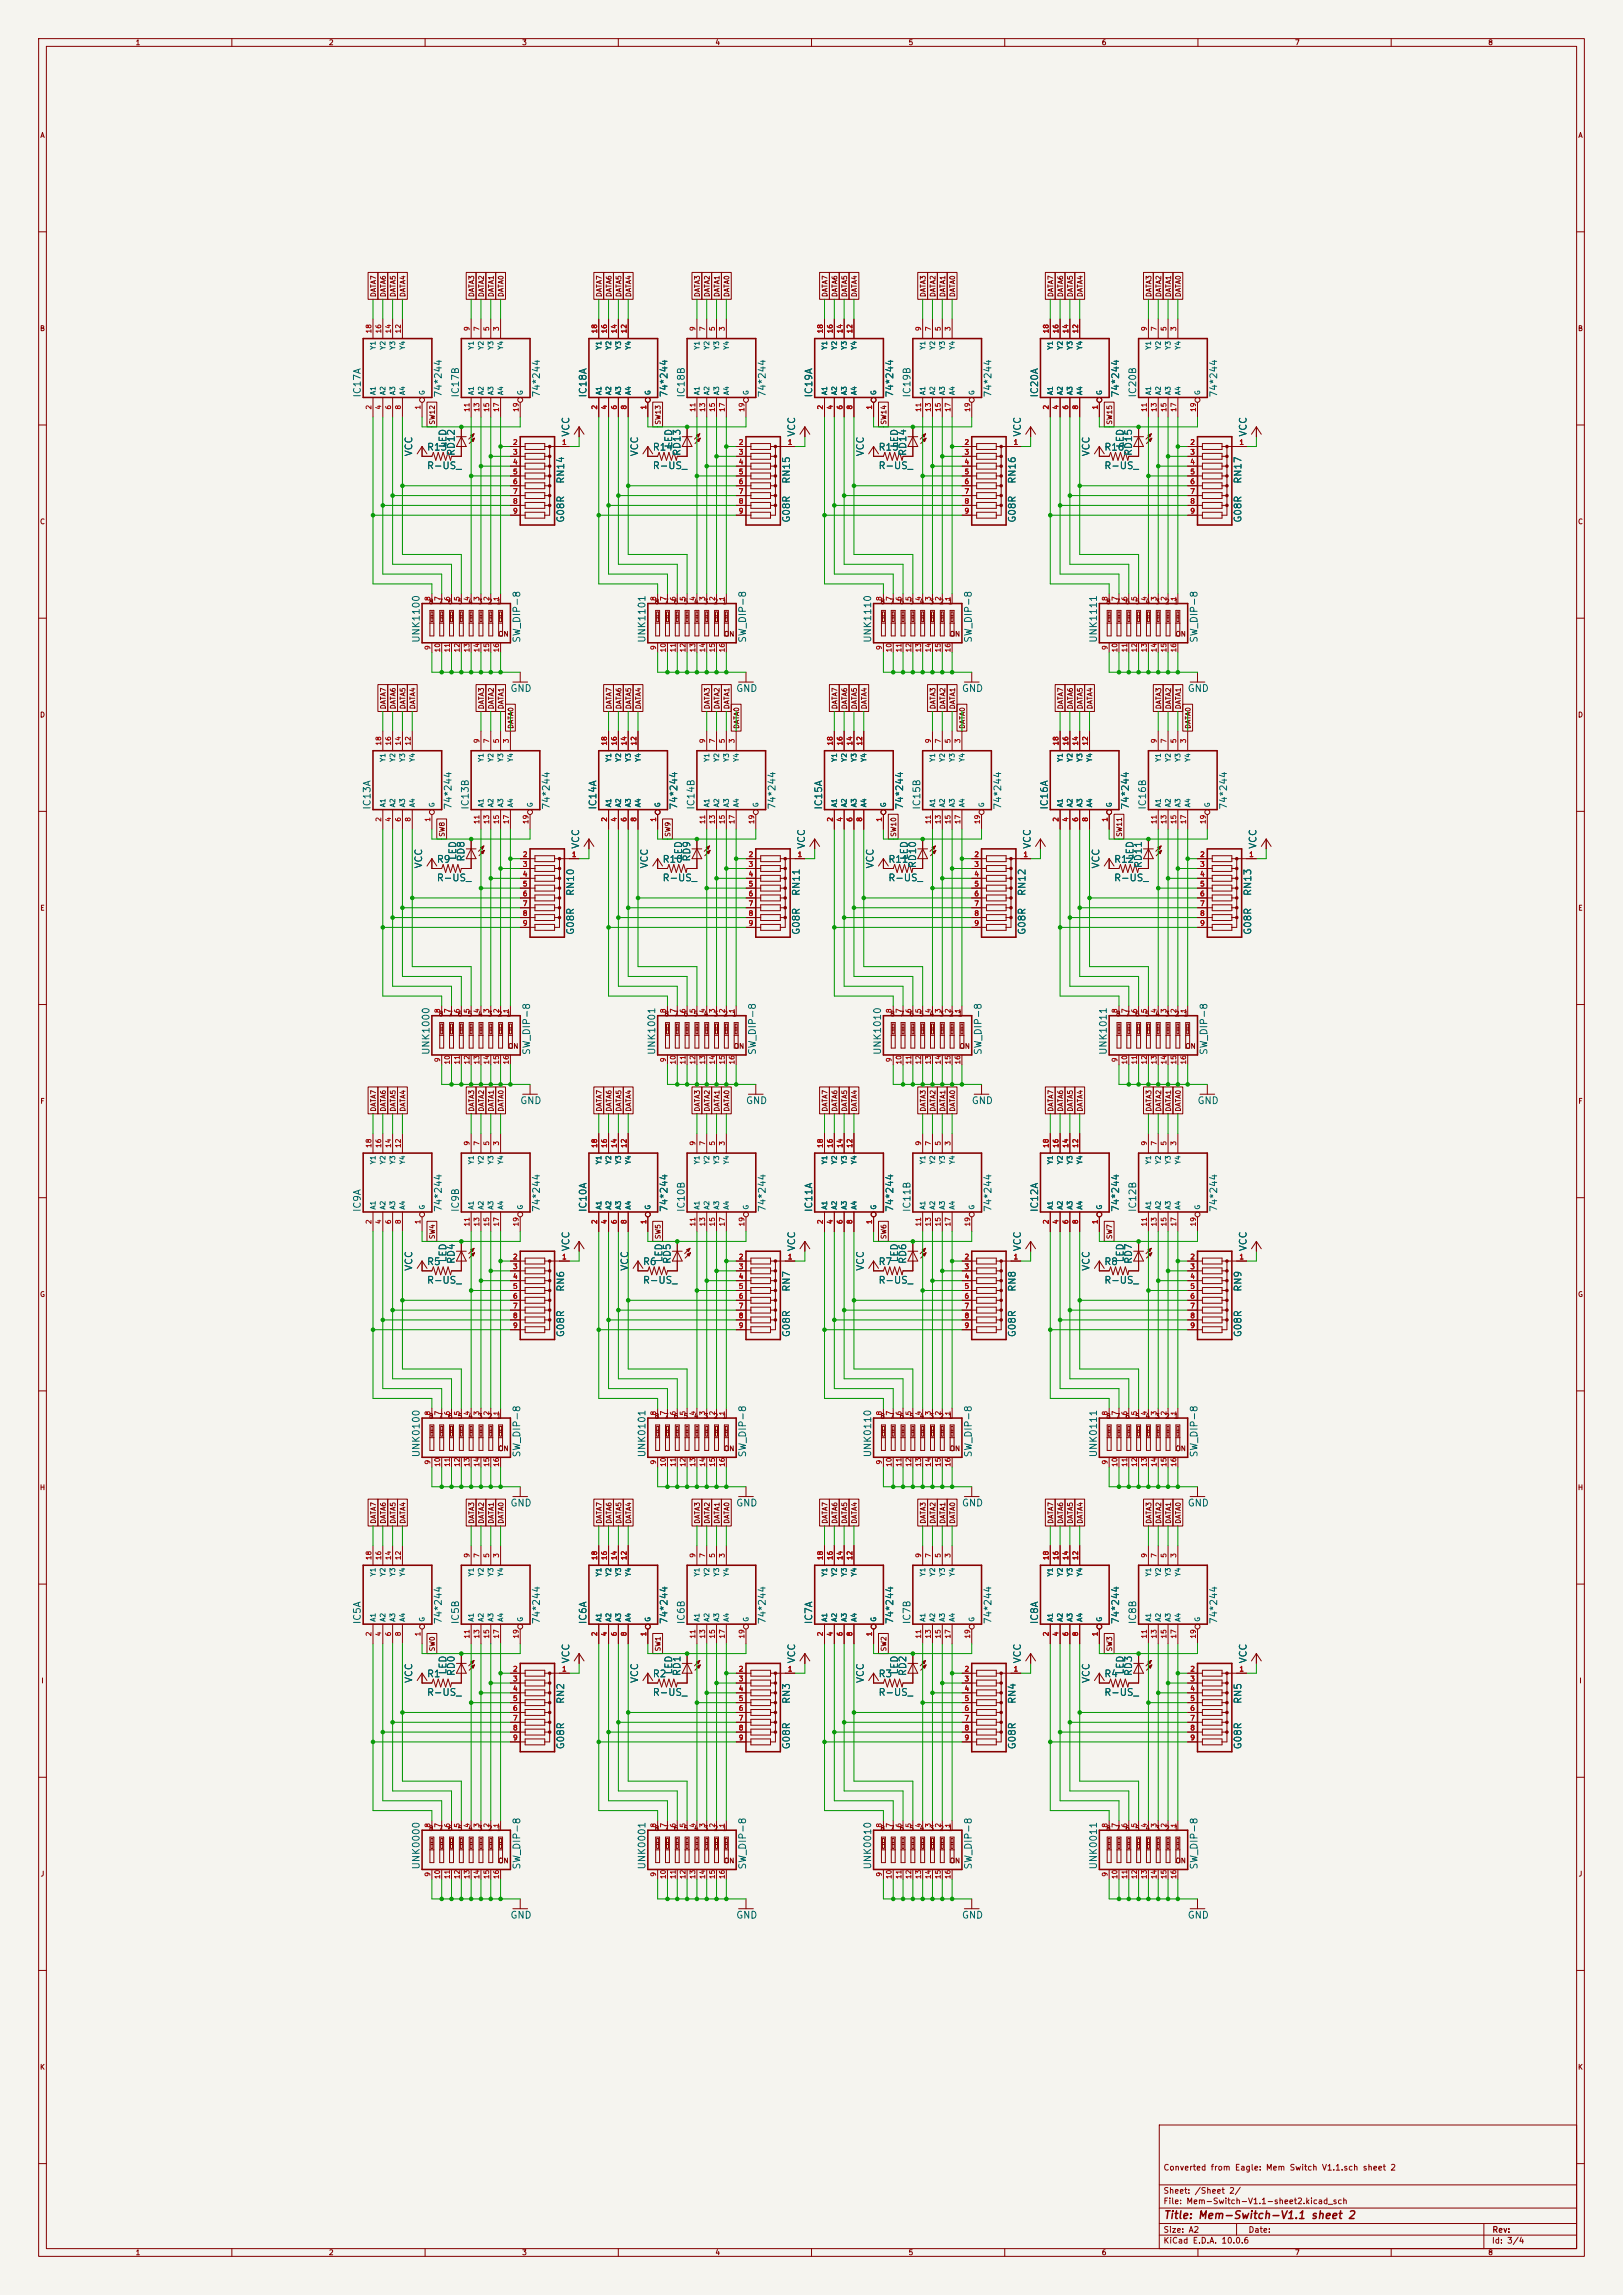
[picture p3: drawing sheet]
<svg xmlns="http://www.w3.org/2000/svg" width="420mm" height="594mm" viewBox="0 0 420 594" stroke-linecap="round" stroke-linejoin="round" font-family="sans-serif">
<defs><g id="words">
<text font-size="2" fill="#840000" x="301" y="574.8">Title: Mem-Switch-V1.1 sheet 2</text>
<g font-size="1.8" fill="#006464">
<text x="93.8" y="103" transform="rotate(-90 93.8 103)">IC17A</text>
<text x="114.7" y="103" transform="rotate(-90 114.7 103)">74*244</text>
<text x="119.2" y="103" transform="rotate(-90 119.2 103)">IC17B</text>
<text x="140.1" y="103" transform="rotate(-90 140.1 103)">74*244</text>
<text x="152.2" y="103" transform="rotate(-90 152.2 103)">IC18A</text>
<text x="173.2" y="103" transform="rotate(-90 173.2 103)">74*244</text>
<text x="177.6" y="103" transform="rotate(-90 177.6 103)">IC18B</text>
<text x="198.6" y="103" transform="rotate(-90 198.6 103)">74*244</text>
<text x="210.6" y="103" transform="rotate(-90 210.6 103)">IC19A</text>
<text x="231.6" y="103" transform="rotate(-90 231.6 103)">74*244</text>
<text x="236" y="103" transform="rotate(-90 236 103)">IC19B</text>
<text x="257" y="103" transform="rotate(-90 257 103)">74*244</text>
<text x="269" y="103" transform="rotate(-90 269 103)">IC20A</text>
<text x="290" y="103" transform="rotate(-90 290 103)">74*244</text>
<text x="294.4" y="103" transform="rotate(-90 294.4 103)">IC20B</text>
<text x="315.4" y="103" transform="rotate(-90 315.4 103)">74*244</text>
<text x="147.8" y="113.2" transform="rotate(-90 147.8 113.2)">VCC</text>
<text x="206.2" y="113.2" transform="rotate(-90 206.2 113.2)">VCC</text>
<text x="264.6" y="113.2" transform="rotate(-90 264.6 113.2)">VCC</text>
<text x="323" y="113.2" transform="rotate(-90 323 113.2)">VCC</text>
<text x="107.1" y="118.3" transform="rotate(-90 107.1 118.3)">VCC</text>
<text x="110.3" y="117">R13</text>
<text x="115.9" y="116" transform="rotate(-90 115.9 116)">LED</text>
<text x="118.1" y="118.2" transform="rotate(-90 118.1 118.2)">RD12</text>
<text x="165.5" y="118.3" transform="rotate(-90 165.5 118.3)">VCC</text>
<text x="168.8" y="117">R14</text>
<text x="174.4" y="116" transform="rotate(-90 174.4 116)">LED</text>
<text x="176.5" y="118.2" transform="rotate(-90 176.5 118.2)">RD13</text>
<text x="224" y="118.3" transform="rotate(-90 224 118.3)">VCC</text>
<text x="227.2" y="117">R15</text>
<text x="232.8" y="116" transform="rotate(-90 232.8 116)">LED</text>
<text x="234.9" y="118.2" transform="rotate(-90 234.9 118.2)">RD14</text>
<text x="282.4" y="118.3" transform="rotate(-90 282.4 118.3)">VCC</text>
<text x="285.6" y="117">R16</text>
<text x="291.2" y="116" transform="rotate(-90 291.2 116)">LED</text>
<text x="293.4" y="118.2" transform="rotate(-90 293.4 118.2)">RD15</text>
<text x="110.3" y="121.8">R-US_</text>
<text x="146.4" y="125.3" transform="rotate(-90 146.4 125.3)">RN14</text>
<text x="168.8" y="121.8">R-US_</text>
<text x="204.8" y="125.3" transform="rotate(-90 204.8 125.3)">RN15</text>
<text x="227.2" y="121.8">R-US_</text>
<text x="263.3" y="125.3" transform="rotate(-90 263.3 125.3)">RN16</text>
<text x="285.6" y="121.8">R-US_</text>
<text x="321.7" y="125.3" transform="rotate(-90 321.7 125.3)">RN17</text>
<text x="146.4" y="135.4" transform="rotate(-90 146.4 135.4)">G08R</text>
<text x="204.8" y="135.4" transform="rotate(-90 204.8 135.4)">G08R</text>
<text x="263.3" y="135.4" transform="rotate(-90 263.3 135.4)">G08R</text>
<text x="321.7" y="135.4" transform="rotate(-90 321.7 135.4)">G08R</text>
<text x="109" y="166.5" transform="rotate(-90 109 166.5)">UNK1100</text>
<text x="135.1" y="166.5" transform="rotate(-90 135.1 166.5)">SW_DIP-8</text>
<text x="167.4" y="166.5" transform="rotate(-90 167.4 166.5)">UNK1101</text>
<text x="193.5" y="166.5" transform="rotate(-90 193.5 166.5)">SW_DIP-8</text>
<text x="225.9" y="166.5" transform="rotate(-90 225.9 166.5)">UNK1110</text>
<text x="251.9" y="166.5" transform="rotate(-90 251.9 166.5)">SW_DIP-8</text>
<text x="284.3" y="166.5" transform="rotate(-90 284.3 166.5)">UNK1111</text>
<text x="310.3" y="166.5" transform="rotate(-90 310.3 166.5)">SW_DIP-8</text>
<text x="131.9" y="179.5">GND</text>
<text x="190.4" y="179.5">GND</text>
<text x="248.8" y="179.5">GND</text>
<text x="307.2" y="179.5">GND</text>
<text x="96.3" y="209.7" transform="rotate(-90 96.3 209.7)">IC13A</text>
<text x="117.3" y="209.7" transform="rotate(-90 117.3 209.7)">74*244</text>
<text x="121.7" y="209.7" transform="rotate(-90 121.7 209.7)">IC13B</text>
<text x="142.7" y="209.7" transform="rotate(-90 142.7 209.7)">74*244</text>
<text x="154.7" y="209.7" transform="rotate(-90 154.7 209.7)">IC14A</text>
<text x="175.7" y="209.7" transform="rotate(-90 175.7 209.7)">74*244</text>
<text x="180.1" y="209.7" transform="rotate(-90 180.1 209.7)">IC14B</text>
<text x="201.1" y="209.7" transform="rotate(-90 201.1 209.7)">74*244</text>
<text x="213.2" y="209.7" transform="rotate(-90 213.2 209.7)">IC15A</text>
<text x="234.1" y="209.7" transform="rotate(-90 234.1 209.7)">74*244</text>
<text x="238.6" y="209.7" transform="rotate(-90 238.6 209.7)">IC15B</text>
<text x="259.5" y="209.7" transform="rotate(-90 259.5 209.7)">74*244</text>
<text x="271.6" y="209.7" transform="rotate(-90 271.6 209.7)">IC16A</text>
<text x="292.5" y="209.7" transform="rotate(-90 292.5 209.7)">74*244</text>
<text x="297" y="209.7" transform="rotate(-90 297 209.7)">IC16B</text>
<text x="317.9" y="209.7" transform="rotate(-90 317.9 209.7)">74*244</text>
<text x="150.3" y="219.9" transform="rotate(-90 150.3 219.9)">VCC</text>
<text x="208.7" y="219.9" transform="rotate(-90 208.7 219.9)">VCC</text>
<text x="267.1" y="219.9" transform="rotate(-90 267.1 219.9)">VCC</text>
<text x="325.6" y="219.9" transform="rotate(-90 325.6 219.9)">VCC</text>
<text x="109.7" y="224.9" transform="rotate(-90 109.7 224.9)">VCC</text>
<text x="112.9" y="223.7">R9</text>
<text x="118.5" y="222.7" transform="rotate(-90 118.5 222.7)">LED</text>
<text x="120.6" y="223.1" transform="rotate(-90 120.6 223.1)">RD8</text>
<text x="168.1" y="224.9" transform="rotate(-90 168.1 224.9)">VCC</text>
<text x="171.3" y="223.7">R10</text>
<text x="176.9" y="222.7" transform="rotate(-90 176.9 222.7)">LED</text>
<text x="179.1" y="223.1" transform="rotate(-90 179.1 223.1)">RD9</text>
<text x="226.5" y="224.9" transform="rotate(-90 226.5 224.9)">VCC</text>
<text x="229.7" y="223.7">R11</text>
<text x="235.3" y="222.7" transform="rotate(-90 235.3 222.7)">LED</text>
<text x="237.5" y="224.8" transform="rotate(-90 237.5 224.8)">RD10</text>
<text x="284.9" y="224.9" transform="rotate(-90 284.9 224.9)">VCC</text>
<text x="288.1" y="223.7">R12</text>
<text x="293.7" y="222.7" transform="rotate(-90 293.7 222.7)">LED</text>
<text x="295.9" y="224.8" transform="rotate(-90 295.9 224.8)">RD11</text>
<text x="112.9" y="228.5">R-US_</text>
<text x="149" y="232" transform="rotate(-90 149 232)">RN10</text>
<text x="171.3" y="228.5">R-US_</text>
<text x="207.4" y="232" transform="rotate(-90 207.4 232)">RN11</text>
<text x="229.7" y="228.5">R-US_</text>
<text x="265.8" y="232" transform="rotate(-90 265.8 232)">RN12</text>
<text x="288.1" y="228.5">R-US_</text>
<text x="324.2" y="232" transform="rotate(-90 324.2 232)">RN13</text>
<text x="149" y="242.1" transform="rotate(-90 149 242.1)">G08R</text>
<text x="207.4" y="242.1" transform="rotate(-90 207.4 242.1)">G08R</text>
<text x="265.8" y="242.1" transform="rotate(-90 265.8 242.1)">G08R</text>
<text x="324.2" y="242.1" transform="rotate(-90 324.2 242.1)">G08R</text>
<text x="111.6" y="273.2" transform="rotate(-90 111.6 273.2)">UNK1000</text>
<text x="137.6" y="273.2" transform="rotate(-90 137.6 273.2)">SW_DIP-8</text>
<text x="170" y="273.2" transform="rotate(-90 170 273.2)">UNK1001</text>
<text x="196" y="273.2" transform="rotate(-90 196 273.2)">SW_DIP-8</text>
<text x="228.4" y="273.2" transform="rotate(-90 228.4 273.2)">UNK1010</text>
<text x="254.4" y="273.2" transform="rotate(-90 254.4 273.2)">SW_DIP-8</text>
<text x="286.8" y="273.2" transform="rotate(-90 286.8 273.2)">UNK1011</text>
<text x="312.9" y="273.2" transform="rotate(-90 312.9 273.2)">SW_DIP-8</text>
<text x="134.5" y="286.2">GND</text>
<text x="192.9" y="286.2">GND</text>
<text x="251.3" y="286.2">GND</text>
<text x="309.7" y="286.2">GND</text>
<text x="93.8" y="313.8" transform="rotate(-90 93.8 313.8)">IC9A</text>
<text x="114.7" y="313.8" transform="rotate(-90 114.7 313.8)">74*244</text>
<text x="119.2" y="313.8" transform="rotate(-90 119.2 313.8)">IC9B</text>
<text x="140.1" y="313.8" transform="rotate(-90 140.1 313.8)">74*244</text>
<text x="152.2" y="313.8" transform="rotate(-90 152.2 313.8)">IC10A</text>
<text x="173.2" y="313.8" transform="rotate(-90 173.2 313.8)">74*244</text>
<text x="177.6" y="313.8" transform="rotate(-90 177.6 313.8)">IC10B</text>
<text x="198.6" y="313.8" transform="rotate(-90 198.6 313.8)">74*244</text>
<text x="210.6" y="313.8" transform="rotate(-90 210.6 313.8)">IC11A</text>
<text x="231.6" y="313.8" transform="rotate(-90 231.6 313.8)">74*244</text>
<text x="236" y="313.8" transform="rotate(-90 236 313.8)">IC11B</text>
<text x="257" y="313.8" transform="rotate(-90 257 313.8)">74*244</text>
<text x="269" y="313.8" transform="rotate(-90 269 313.8)">IC12A</text>
<text x="290" y="313.8" transform="rotate(-90 290 313.8)">74*244</text>
<text x="294.4" y="313.8" transform="rotate(-90 294.4 313.8)">IC12B</text>
<text x="315.4" y="313.8" transform="rotate(-90 315.4 313.8)">74*244</text>
<text x="147.8" y="324" transform="rotate(-90 147.8 324)">VCC</text>
<text x="206.2" y="324" transform="rotate(-90 206.2 324)">VCC</text>
<text x="264.6" y="324" transform="rotate(-90 264.6 324)">VCC</text>
<text x="323" y="324" transform="rotate(-90 323 324)">VCC</text>
<text x="107.1" y="329.1" transform="rotate(-90 107.1 329.1)">VCC</text>
<text x="110.3" y="327.9">R5</text>
<text x="115.9" y="326.9" transform="rotate(-90 115.9 326.9)">LED</text>
<text x="118.1" y="327.3" transform="rotate(-90 118.1 327.3)">RD4</text>
<text x="163" y="329.1" transform="rotate(-90 163 329.1)">VCC</text>
<text x="166.2" y="327.9">R6</text>
<text x="171.8" y="326.9" transform="rotate(-90 171.8 326.9)">LED</text>
<text x="174" y="327.3" transform="rotate(-90 174 327.3)">RD5</text>
<text x="224" y="329.1" transform="rotate(-90 224 329.1)">VCC</text>
<text x="227.2" y="327.9">R7</text>
<text x="232.8" y="326.9" transform="rotate(-90 232.8 326.9)">LED</text>
<text x="234.9" y="327.3" transform="rotate(-90 234.9 327.3)">RD6</text>
<text x="282.4" y="329.1" transform="rotate(-90 282.4 329.1)">VCC</text>
<text x="285.6" y="327.9">R8</text>
<text x="291.2" y="326.9" transform="rotate(-90 291.2 326.9)">LED</text>
<text x="293.4" y="327.3" transform="rotate(-90 293.4 327.3)">RD7</text>
<text x="110.3" y="332.7">R-US_</text>
<text x="146.4" y="334.5" transform="rotate(-90 146.4 334.5)">RN6</text>
<text x="166.2" y="332.7">R-US_</text>
<text x="204.8" y="334.5" transform="rotate(-90 204.8 334.5)">RN7</text>
<text x="227.2" y="332.7">R-US_</text>
<text x="263.3" y="334.5" transform="rotate(-90 263.3 334.5)">RN8</text>
<text x="285.6" y="332.7">R-US_</text>
<text x="321.7" y="334.5" transform="rotate(-90 321.7 334.5)">RN9</text>
<text x="146.4" y="346.2" transform="rotate(-90 146.4 346.2)">G08R</text>
<text x="204.8" y="346.2" transform="rotate(-90 204.8 346.2)">G08R</text>
<text x="263.3" y="346.2" transform="rotate(-90 263.3 346.2)">G08R</text>
<text x="321.7" y="346.2" transform="rotate(-90 321.7 346.2)">G08R</text>
<text x="109" y="377.3" transform="rotate(-90 109 377.3)">UNK0100</text>
<text x="135.1" y="377.3" transform="rotate(-90 135.1 377.3)">SW_DIP-8</text>
<text x="167.4" y="377.3" transform="rotate(-90 167.4 377.3)">UNK0101</text>
<text x="193.5" y="377.3" transform="rotate(-90 193.5 377.3)">SW_DIP-8</text>
<text x="225.9" y="377.3" transform="rotate(-90 225.9 377.3)">UNK0110</text>
<text x="251.9" y="377.3" transform="rotate(-90 251.9 377.3)">SW_DIP-8</text>
<text x="284.3" y="377.3" transform="rotate(-90 284.3 377.3)">UNK0111</text>
<text x="310.3" y="377.3" transform="rotate(-90 310.3 377.3)">SW_DIP-8</text>
<text x="131.9" y="390.3">GND</text>
<text x="190.4" y="390.3">GND</text>
<text x="248.8" y="390.3">GND</text>
<text x="307.2" y="390.3">GND</text>
<text x="93.8" y="420.5" transform="rotate(-90 93.8 420.5)">IC5A</text>
<text x="114.7" y="420.5" transform="rotate(-90 114.7 420.5)">74*244</text>
<text x="119.2" y="420.5" transform="rotate(-90 119.2 420.5)">IC5B</text>
<text x="140.1" y="420.5" transform="rotate(-90 140.1 420.5)">74*244</text>
<text x="152.2" y="420.5" transform="rotate(-90 152.2 420.5)">IC6A</text>
<text x="173.2" y="420.5" transform="rotate(-90 173.2 420.5)">74*244</text>
<text x="177.6" y="420.5" transform="rotate(-90 177.6 420.5)">IC6B</text>
<text x="198.6" y="420.5" transform="rotate(-90 198.6 420.5)">74*244</text>
<text x="210.6" y="420.5" transform="rotate(-90 210.6 420.5)">IC7A</text>
<text x="231.6" y="420.5" transform="rotate(-90 231.6 420.5)">74*244</text>
<text x="236" y="420.5" transform="rotate(-90 236 420.5)">IC7B</text>
<text x="257" y="420.5" transform="rotate(-90 257 420.5)">74*244</text>
<text x="269" y="420.5" transform="rotate(-90 269 420.5)">IC8A</text>
<text x="290" y="420.5" transform="rotate(-90 290 420.5)">74*244</text>
<text x="294.4" y="420.5" transform="rotate(-90 294.4 420.5)">IC8B</text>
<text x="315.4" y="420.5" transform="rotate(-90 315.4 420.5)">74*244</text>
<text x="147.8" y="430.7" transform="rotate(-90 147.8 430.7)">VCC</text>
<text x="206.2" y="430.7" transform="rotate(-90 206.2 430.7)">VCC</text>
<text x="264.6" y="430.7" transform="rotate(-90 264.6 430.7)">VCC</text>
<text x="323" y="430.7" transform="rotate(-90 323 430.7)">VCC</text>
<text x="107.1" y="435.8" transform="rotate(-90 107.1 435.8)">VCC</text>
<text x="110.3" y="434.5">R1</text>
<text x="115.9" y="433.5" transform="rotate(-90 115.9 433.5)">LED</text>
<text x="118.1" y="434" transform="rotate(-90 118.1 434)">RD0</text>
<text x="165.5" y="435.8" transform="rotate(-90 165.5 435.8)">VCC</text>
<text x="168.8" y="434.5">R2</text>
<text x="174.4" y="433.5" transform="rotate(-90 174.4 433.5)">LED</text>
<text x="176.5" y="434" transform="rotate(-90 176.5 434)">RD1</text>
<text x="224" y="435.8" transform="rotate(-90 224 435.8)">VCC</text>
<text x="227.2" y="434.5">R3</text>
<text x="232.8" y="433.5" transform="rotate(-90 232.8 433.5)">LED</text>
<text x="234.9" y="434" transform="rotate(-90 234.9 434)">RD2</text>
<text x="282.4" y="435.8" transform="rotate(-90 282.4 435.8)">VCC</text>
<text x="285.6" y="434.5">R4</text>
<text x="291.2" y="433.5" transform="rotate(-90 291.2 433.5)">LED</text>
<text x="293.4" y="434" transform="rotate(-90 293.4 434)">RD3</text>
<text x="110.3" y="439.3">R-US_</text>
<text x="146.4" y="441.2" transform="rotate(-90 146.4 441.2)">RN2</text>
<text x="168.8" y="439.3">R-US_</text>
<text x="204.8" y="441.2" transform="rotate(-90 204.8 441.2)">RN3</text>
<text x="227.2" y="439.3">R-US_</text>
<text x="263.3" y="441.2" transform="rotate(-90 263.3 441.2)">RN4</text>
<text x="285.6" y="439.3">R-US_</text>
<text x="321.7" y="441.2" transform="rotate(-90 321.7 441.2)">RN5</text>
<text x="146.4" y="452.9" transform="rotate(-90 146.4 452.9)">G08R</text>
<text x="204.8" y="452.9" transform="rotate(-90 204.8 452.9)">G08R</text>
<text x="263.3" y="452.9" transform="rotate(-90 263.3 452.9)">G08R</text>
<text x="321.7" y="452.9" transform="rotate(-90 321.7 452.9)">G08R</text>
<text x="109" y="484" transform="rotate(-90 109 484)">UNK0000</text>
<text x="135.1" y="484" transform="rotate(-90 135.1 484)">SW_DIP-8</text>
<text x="167.4" y="484" transform="rotate(-90 167.4 484)">UNK0001</text>
<text x="193.5" y="484" transform="rotate(-90 193.5 484)">SW_DIP-8</text>
<text x="225.9" y="484" transform="rotate(-90 225.9 484)">UNK0010</text>
<text x="251.9" y="484" transform="rotate(-90 251.9 484)">SW_DIP-8</text>
<text x="284.3" y="484" transform="rotate(-90 284.3 484)">UNK0011</text>
<text x="310.3" y="484" transform="rotate(-90 310.3 484)">SW_DIP-8</text>
<text x="131.9" y="497">GND</text>
<text x="190.4" y="497">GND</text>
<text x="248.8" y="497">GND</text>
<text x="307.2" y="497">GND</text>
</g>
<g font-size="1.5" fill="#840000">
<text x="300.9" y="562.1">Converted from Eagle: Mem Switch V1.1.sch sheet 2</text>
<text x="300.9" y="568.1">Sheet: /Sheet 2/</text>
<text x="300.9" y="570.8">File: Mem-Switch-V1.1-sheet2.kicad_sch</text>
<text x="300.9" y="581">KiCad E.D.A. 10.0.6</text>
<text x="300.9" y="578.2">Size: A2</text>
<text x="322.9" y="578.2">Date:</text>
<text x="385.9" y="581">Id: 3/4</text>
<text x="386" y="578.2">Rev:</text>
</g>
<g font-size="1.3" fill="#840000">
<text x="35" y="12">1</text>
<text x="85" y="12">2</text>
<text x="135" y="12">3</text>
<text x="185" y="12">4</text>
<text x="235" y="12">5</text>
<text x="285" y="12">6</text>
<text x="335" y="12">7</text>
<text x="385" y="12">8</text>
<text x="10.3" y="36">A</text>
<text x="408.3" y="36">A</text>
<text x="97.6" y="77" transform="rotate(-90 97.6 77)">DATA7</text>
<text x="100.1" y="77" transform="rotate(-90 100.1 77)">DATA6</text>
<text x="102.7" y="77" transform="rotate(-90 102.7 77)">DATA5</text>
<text x="105.2" y="77" transform="rotate(-90 105.2 77)">DATA4</text>
<text x="123" y="77" transform="rotate(-90 123 77)">DATA3</text>
<text x="125.5" y="77" transform="rotate(-90 125.5 77)">DATA2</text>
<text x="128.1" y="77" transform="rotate(-90 128.1 77)">DATA1</text>
<text x="130.6" y="77" transform="rotate(-90 130.6 77)">DATA0</text>
<text x="156" y="77" transform="rotate(-90 156 77)">DATA7</text>
<text x="158.5" y="77" transform="rotate(-90 158.5 77)">DATA6</text>
<text x="161.1" y="77" transform="rotate(-90 161.1 77)">DATA5</text>
<text x="163.6" y="77" transform="rotate(-90 163.6 77)">DATA4</text>
<text x="181.4" y="77" transform="rotate(-90 181.4 77)">DATA3</text>
<text x="183.9" y="77" transform="rotate(-90 183.9 77)">DATA2</text>
<text x="186.5" y="77" transform="rotate(-90 186.5 77)">DATA1</text>
<text x="189" y="77" transform="rotate(-90 189 77)">DATA0</text>
<text x="214.4" y="77" transform="rotate(-90 214.4 77)">DATA7</text>
<text x="217" y="77" transform="rotate(-90 217 77)">DATA6</text>
<text x="219.5" y="77" transform="rotate(-90 219.5 77)">DATA5</text>
<text x="222" y="77" transform="rotate(-90 222 77)">DATA4</text>
<text x="239.8" y="77" transform="rotate(-90 239.8 77)">DATA3</text>
<text x="242.4" y="77" transform="rotate(-90 242.4 77)">DATA2</text>
<text x="244.9" y="77" transform="rotate(-90 244.9 77)">DATA1</text>
<text x="247.4" y="77" transform="rotate(-90 247.4 77)">DATA0</text>
<text x="272.8" y="77" transform="rotate(-90 272.8 77)">DATA7</text>
<text x="275.4" y="77" transform="rotate(-90 275.4 77)">DATA6</text>
<text x="277.9" y="77" transform="rotate(-90 277.9 77)">DATA5</text>
<text x="280.5" y="77" transform="rotate(-90 280.5 77)">DATA4</text>
<text x="298.2" y="77" transform="rotate(-90 298.2 77)">DATA3</text>
<text x="300.8" y="77" transform="rotate(-90 300.8 77)">DATA2</text>
<text x="303.3" y="77" transform="rotate(-90 303.3 77)">DATA1</text>
<text x="305.9" y="77" transform="rotate(-90 305.9 77)">DATA0</text>
<text x="10.2" y="86">B</text>
<text x="408.2" y="86">B</text>
<text x="112.8" y="110" transform="rotate(-90 112.8 110)">SW12</text>
<text x="171.2" y="110" transform="rotate(-90 171.2 110)">SW13</text>
<text x="229.7" y="110" transform="rotate(-90 229.7 110)">SW14</text>
<text x="288.1" y="110" transform="rotate(-90 288.1 110)">SW15</text>
<text x="10.2" y="136">C</text>
<text x="408.2" y="136">C</text>
<text x="110.8" y="156.7">8</text>
<text x="113.3" y="156.7">7</text>
<text x="115.8" y="156.7">6</text>
<text x="118.3" y="156.7">5</text>
<text x="121" y="156.7">4</text>
<text x="123.5" y="156.7">3</text>
<text x="126.1" y="156.7">2</text>
<text x="128.4" y="156.7">1</text>
<text x="169.3" y="156.7">8</text>
<text x="171.7" y="156.7">7</text>
<text x="174.2" y="156.7">6</text>
<text x="176.8" y="156.7">5</text>
<text x="179.4" y="156.7">4</text>
<text x="182" y="156.7">3</text>
<text x="184.5" y="156.7">2</text>
<text x="186.8" y="156.7">1</text>
<text x="227.7" y="156.7">8</text>
<text x="230.1" y="156.7">7</text>
<text x="232.6" y="156.7">6</text>
<text x="235.2" y="156.7">5</text>
<text x="237.8" y="156.7">4</text>
<text x="240.4" y="156.7">3</text>
<text x="242.9" y="156.7">2</text>
<text x="245.2" y="156.7">1</text>
<text x="286.1" y="156.7">8</text>
<text x="288.5" y="156.7">7</text>
<text x="291.1" y="156.7">6</text>
<text x="293.6" y="156.7">5</text>
<text x="296.3" y="156.7">4</text>
<text x="298.8" y="156.7">3</text>
<text x="301.3" y="156.7">2</text>
<text x="303.6" y="156.7">1</text>
<text x="128.8" y="165.1">ON</text>
<text x="187.2" y="165.1">ON</text>
<text x="245.7" y="165.1">ON</text>
<text x="304.1" y="165.1">ON</text>
<text x="10.2" y="186">D</text>
<text x="100.1" y="183.7" transform="rotate(-90 100.1 183.7)">DATA7</text>
<text x="102.7" y="183.7" transform="rotate(-90 102.7 183.7)">DATA6</text>
<text x="105.2" y="183.7" transform="rotate(-90 105.2 183.7)">DATA5</text>
<text x="107.7" y="183.7" transform="rotate(-90 107.7 183.7)">DATA4</text>
<text x="125.5" y="183.7" transform="rotate(-90 125.5 183.7)">DATA3</text>
<text x="128.1" y="183.7" transform="rotate(-90 128.1 183.7)">DATA2</text>
<text x="130.6" y="183.7" transform="rotate(-90 130.6 183.7)">DATA1</text>
<text x="158.5" y="183.7" transform="rotate(-90 158.5 183.7)">DATA7</text>
<text x="161.1" y="183.7" transform="rotate(-90 161.1 183.7)">DATA6</text>
<text x="163.6" y="183.7" transform="rotate(-90 163.6 183.7)">DATA5</text>
<text x="166.2" y="183.7" transform="rotate(-90 166.2 183.7)">DATA4</text>
<text x="183.9" y="183.7" transform="rotate(-90 183.9 183.7)">DATA3</text>
<text x="186.5" y="183.7" transform="rotate(-90 186.5 183.7)">DATA2</text>
<text x="189" y="183.7" transform="rotate(-90 189 183.7)">DATA1</text>
<text x="217" y="183.7" transform="rotate(-90 217 183.7)">DATA7</text>
<text x="219.5" y="183.7" transform="rotate(-90 219.5 183.7)">DATA6</text>
<text x="222" y="183.7" transform="rotate(-90 222 183.7)">DATA5</text>
<text x="224.6" y="183.7" transform="rotate(-90 224.6 183.7)">DATA4</text>
<text x="242.4" y="183.7" transform="rotate(-90 242.4 183.7)">DATA3</text>
<text x="244.9" y="183.7" transform="rotate(-90 244.9 183.7)">DATA2</text>
<text x="247.4" y="183.7" transform="rotate(-90 247.4 183.7)">DATA1</text>
<text x="275.4" y="183.7" transform="rotate(-90 275.4 183.7)">DATA7</text>
<text x="277.9" y="183.7" transform="rotate(-90 277.9 183.7)">DATA6</text>
<text x="280.5" y="183.7" transform="rotate(-90 280.5 183.7)">DATA5</text>
<text x="283" y="183.7" transform="rotate(-90 283 183.7)">DATA4</text>
<text x="300.8" y="183.7" transform="rotate(-90 300.8 183.7)">DATA3</text>
<text x="303.3" y="183.7" transform="rotate(-90 303.3 183.7)">DATA2</text>
<text x="305.9" y="183.7" transform="rotate(-90 305.9 183.7)">DATA1</text>
<text x="408.2" y="186">D</text>
<text x="133.1" y="188.8" transform="rotate(-90 133.1 188.8)">DATA0</text>
<text x="191.6" y="188.8" transform="rotate(-90 191.6 188.8)">DATA0</text>
<text x="250" y="188.8" transform="rotate(-90 250 188.8)">DATA0</text>
<text x="308.4" y="188.8" transform="rotate(-90 308.4 188.8)">DATA0</text>
<text x="115.4" y="216.7" transform="rotate(-90 115.4 216.7)">SW8</text>
<text x="173.8" y="216.7" transform="rotate(-90 173.8 216.7)">SW9</text>
<text x="232.2" y="216.7" transform="rotate(-90 232.2 216.7)">SW10</text>
<text x="290.6" y="216.7" transform="rotate(-90 290.6 216.7)">SW11</text>
<text x="10.3" y="236">E</text>
<text x="408.3" y="236">E</text>
<text x="113.4" y="263.4">8</text>
<text x="115.8" y="263.4">7</text>
<text x="118.3" y="263.4">6</text>
<text x="120.9" y="263.4">5</text>
<text x="123.5" y="263.4">4</text>
<text x="126.1" y="263.4">3</text>
<text x="128.6" y="263.4">2</text>
<text x="130.9" y="263.4">1</text>
<text x="171.8" y="263.4">8</text>
<text x="174.2" y="263.4">7</text>
<text x="176.8" y="263.4">6</text>
<text x="179.3" y="263.4">5</text>
<text x="182" y="263.4">4</text>
<text x="184.5" y="263.4">3</text>
<text x="187" y="263.4">2</text>
<text x="189.3" y="263.4">1</text>
<text x="230.2" y="263.4">8</text>
<text x="232.6" y="263.4">7</text>
<text x="235.2" y="263.4">6</text>
<text x="237.7" y="263.4">5</text>
<text x="240.4" y="263.4">4</text>
<text x="242.9" y="263.4">3</text>
<text x="245.5" y="263.4">2</text>
<text x="247.8" y="263.4">1</text>
<text x="288.6" y="263.4">8</text>
<text x="291.1" y="263.4">7</text>
<text x="293.6" y="263.4">6</text>
<text x="296.1" y="263.4">5</text>
<text x="298.8" y="263.4">4</text>
<text x="301.3" y="263.4">3</text>
<text x="303.9" y="263.4">2</text>
<text x="306.2" y="263.4">1</text>
<text x="131.4" y="271.7">ON</text>
<text x="189.8" y="271.7">ON</text>
<text x="248.2" y="271.7">ON</text>
<text x="306.6" y="271.7">ON</text>
<text x="10.3" y="286">F</text>
<text x="97.6" y="287.8" transform="rotate(-90 97.6 287.8)">DATA7</text>
<text x="100.1" y="287.8" transform="rotate(-90 100.1 287.8)">DATA6</text>
<text x="102.7" y="287.8" transform="rotate(-90 102.7 287.8)">DATA5</text>
<text x="105.2" y="287.8" transform="rotate(-90 105.2 287.8)">DATA4</text>
<text x="123" y="287.8" transform="rotate(-90 123 287.8)">DATA3</text>
<text x="125.5" y="287.8" transform="rotate(-90 125.5 287.8)">DATA2</text>
<text x="128.1" y="287.8" transform="rotate(-90 128.1 287.8)">DATA1</text>
<text x="130.6" y="287.8" transform="rotate(-90 130.6 287.8)">DATA0</text>
<text x="156" y="287.8" transform="rotate(-90 156 287.8)">DATA7</text>
<text x="158.5" y="287.8" transform="rotate(-90 158.5 287.8)">DATA6</text>
<text x="161.1" y="287.8" transform="rotate(-90 161.1 287.8)">DATA5</text>
<text x="163.6" y="287.8" transform="rotate(-90 163.6 287.8)">DATA4</text>
<text x="181.4" y="287.8" transform="rotate(-90 181.4 287.8)">DATA3</text>
<text x="183.9" y="287.8" transform="rotate(-90 183.9 287.8)">DATA2</text>
<text x="186.5" y="287.8" transform="rotate(-90 186.5 287.8)">DATA1</text>
<text x="189" y="287.8" transform="rotate(-90 189 287.8)">DATA0</text>
<text x="214.4" y="287.8" transform="rotate(-90 214.4 287.8)">DATA7</text>
<text x="217" y="287.8" transform="rotate(-90 217 287.8)">DATA6</text>
<text x="219.5" y="287.8" transform="rotate(-90 219.5 287.8)">DATA5</text>
<text x="222" y="287.8" transform="rotate(-90 222 287.8)">DATA4</text>
<text x="239.8" y="287.8" transform="rotate(-90 239.8 287.8)">DATA3</text>
<text x="242.4" y="287.8" transform="rotate(-90 242.4 287.8)">DATA2</text>
<text x="244.9" y="287.8" transform="rotate(-90 244.9 287.8)">DATA1</text>
<text x="247.4" y="287.8" transform="rotate(-90 247.4 287.8)">DATA0</text>
<text x="272.8" y="287.8" transform="rotate(-90 272.8 287.8)">DATA7</text>
<text x="275.4" y="287.8" transform="rotate(-90 275.4 287.8)">DATA6</text>
<text x="277.9" y="287.8" transform="rotate(-90 277.9 287.8)">DATA5</text>
<text x="280.5" y="287.8" transform="rotate(-90 280.5 287.8)">DATA4</text>
<text x="298.2" y="287.8" transform="rotate(-90 298.2 287.8)">DATA3</text>
<text x="300.8" y="287.8" transform="rotate(-90 300.8 287.8)">DATA2</text>
<text x="303.3" y="287.8" transform="rotate(-90 303.3 287.8)">DATA1</text>
<text x="305.9" y="287.8" transform="rotate(-90 305.9 287.8)">DATA0</text>
<text x="408.3" y="286">F</text>
<text x="112.8" y="320.9" transform="rotate(-90 112.8 320.9)">SW4</text>
<text x="171.2" y="320.9" transform="rotate(-90 171.2 320.9)">SW5</text>
<text x="229.7" y="320.9" transform="rotate(-90 229.7 320.9)">SW6</text>
<text x="288.1" y="320.9" transform="rotate(-90 288.1 320.9)">SW7</text>
<text x="10.2" y="336">G</text>
<text x="408.2" y="336">G</text>
<text x="110.8" y="367.5">8</text>
<text x="113.3" y="367.5">7</text>
<text x="115.8" y="367.5">6</text>
<text x="118.3" y="367.5">5</text>
<text x="121" y="367.5">4</text>
<text x="123.5" y="367.5">3</text>
<text x="126.1" y="367.5">2</text>
<text x="128.4" y="367.5">1</text>
<text x="169.3" y="367.5">8</text>
<text x="171.7" y="367.5">7</text>
<text x="174.2" y="367.5">6</text>
<text x="176.8" y="367.5">5</text>
<text x="179.4" y="367.5">4</text>
<text x="182" y="367.5">3</text>
<text x="184.5" y="367.5">2</text>
<text x="186.8" y="367.5">1</text>
<text x="227.7" y="367.5">8</text>
<text x="230.1" y="367.5">7</text>
<text x="232.6" y="367.5">6</text>
<text x="235.2" y="367.5">5</text>
<text x="237.8" y="367.5">4</text>
<text x="240.4" y="367.5">3</text>
<text x="242.9" y="367.5">2</text>
<text x="245.2" y="367.5">1</text>
<text x="286.1" y="367.5">8</text>
<text x="288.5" y="367.5">7</text>
<text x="291.1" y="367.5">6</text>
<text x="293.6" y="367.5">5</text>
<text x="296.3" y="367.5">4</text>
<text x="298.8" y="367.5">3</text>
<text x="301.3" y="367.5">2</text>
<text x="303.6" y="367.5">1</text>
<text x="128.8" y="375.9">ON</text>
<text x="187.2" y="375.9">ON</text>
<text x="245.7" y="375.9">ON</text>
<text x="304.1" y="375.9">ON</text>
<text x="10.2" y="386">H</text>
<text x="408.2" y="386">H</text>
<text x="97.6" y="394.5" transform="rotate(-90 97.6 394.5)">DATA7</text>
<text x="100.1" y="394.5" transform="rotate(-90 100.1 394.5)">DATA6</text>
<text x="102.7" y="394.5" transform="rotate(-90 102.7 394.5)">DATA5</text>
<text x="105.2" y="394.5" transform="rotate(-90 105.2 394.5)">DATA4</text>
<text x="123" y="394.5" transform="rotate(-90 123 394.5)">DATA3</text>
<text x="125.5" y="394.5" transform="rotate(-90 125.5 394.5)">DATA2</text>
<text x="128.1" y="394.5" transform="rotate(-90 128.1 394.5)">DATA1</text>
<text x="130.6" y="394.5" transform="rotate(-90 130.6 394.5)">DATA0</text>
<text x="156" y="394.5" transform="rotate(-90 156 394.5)">DATA7</text>
<text x="158.5" y="394.5" transform="rotate(-90 158.5 394.5)">DATA6</text>
<text x="161.1" y="394.5" transform="rotate(-90 161.1 394.5)">DATA5</text>
<text x="163.6" y="394.5" transform="rotate(-90 163.6 394.5)">DATA4</text>
<text x="181.4" y="394.5" transform="rotate(-90 181.4 394.5)">DATA3</text>
<text x="183.9" y="394.5" transform="rotate(-90 183.9 394.5)">DATA2</text>
<text x="186.5" y="394.5" transform="rotate(-90 186.5 394.5)">DATA1</text>
<text x="189" y="394.5" transform="rotate(-90 189 394.5)">DATA0</text>
<text x="214.4" y="394.5" transform="rotate(-90 214.4 394.5)">DATA7</text>
<text x="217" y="394.5" transform="rotate(-90 217 394.5)">DATA6</text>
<text x="219.5" y="394.5" transform="rotate(-90 219.5 394.5)">DATA5</text>
<text x="222" y="394.5" transform="rotate(-90 222 394.5)">DATA4</text>
<text x="239.8" y="394.5" transform="rotate(-90 239.8 394.5)">DATA3</text>
<text x="242.4" y="394.5" transform="rotate(-90 242.4 394.5)">DATA2</text>
<text x="244.9" y="394.5" transform="rotate(-90 244.9 394.5)">DATA1</text>
<text x="247.4" y="394.5" transform="rotate(-90 247.4 394.5)">DATA0</text>
<text x="272.8" y="394.5" transform="rotate(-90 272.8 394.5)">DATA7</text>
<text x="275.4" y="394.5" transform="rotate(-90 275.4 394.5)">DATA6</text>
<text x="277.9" y="394.5" transform="rotate(-90 277.9 394.5)">DATA5</text>
<text x="280.5" y="394.5" transform="rotate(-90 280.5 394.5)">DATA4</text>
<text x="298.2" y="394.5" transform="rotate(-90 298.2 394.5)">DATA3</text>
<text x="300.8" y="394.5" transform="rotate(-90 300.8 394.5)">DATA2</text>
<text x="303.3" y="394.5" transform="rotate(-90 303.3 394.5)">DATA1</text>
<text x="305.9" y="394.5" transform="rotate(-90 305.9 394.5)">DATA0</text>
<text x="112.8" y="427.5" transform="rotate(-90 112.8 427.5)">SW0</text>
<text x="171.2" y="427.5" transform="rotate(-90 171.2 427.5)">SW1</text>
<text x="229.7" y="427.5" transform="rotate(-90 229.7 427.5)">SW2</text>
<text x="288.1" y="427.5" transform="rotate(-90 288.1 427.5)">SW3</text>
<text x="10.6" y="436">I</text>
<text x="408.5" y="436">I</text>
<text x="110.8" y="474.2">8</text>
<text x="113.3" y="474.2">7</text>
<text x="115.8" y="474.2">6</text>
<text x="118.3" y="474.2">5</text>
<text x="121" y="474.2">4</text>
<text x="123.5" y="474.2">3</text>
<text x="126.1" y="474.2">2</text>
<text x="128.4" y="474.2">1</text>
<text x="169.3" y="474.2">8</text>
<text x="171.7" y="474.2">7</text>
<text x="174.2" y="474.2">6</text>
<text x="176.8" y="474.2">5</text>
<text x="179.4" y="474.2">4</text>
<text x="182" y="474.2">3</text>
<text x="184.5" y="474.2">2</text>
<text x="186.8" y="474.2">1</text>
<text x="227.7" y="474.2">8</text>
<text x="230.1" y="474.2">7</text>
<text x="232.6" y="474.2">6</text>
<text x="235.2" y="474.2">5</text>
<text x="237.8" y="474.2">4</text>
<text x="240.4" y="474.2">3</text>
<text x="242.9" y="474.2">2</text>
<text x="245.2" y="474.2">1</text>
<text x="286.1" y="474.2">8</text>
<text x="288.5" y="474.2">7</text>
<text x="291.1" y="474.2">6</text>
<text x="293.6" y="474.2">5</text>
<text x="296.3" y="474.2">4</text>
<text x="298.8" y="474.2">3</text>
<text x="301.3" y="474.2">2</text>
<text x="303.6" y="474.2">1</text>
<text x="10.4" y="486">J</text>
<text x="128.8" y="482.6">ON</text>
<text x="187.2" y="482.6">ON</text>
<text x="245.7" y="482.6">ON</text>
<text x="304.1" y="482.6">ON</text>
<text x="408.4" y="486">J</text>
<text x="10.2" y="536">K</text>
<text x="408.2" y="536">K</text>
<text x="35" y="584">1</text>
<text x="85" y="584">2</text>
<text x="135" y="584">3</text>
<text x="185" y="584">4</text>
<text x="235" y="584">5</text>
<text x="285" y="584">6</text>
<text x="335" y="584">7</text>
<text x="385" y="584">8</text>
</g>
<g font-size="1.3" fill="#a90000">
<text x="96.4" y="86.4" transform="rotate(-90 96.4 86.4)">18</text>
<text x="98.9" y="86.4" transform="rotate(-90 98.9 86.4)">16</text>
<text x="101.5" y="86.4" transform="rotate(-90 101.5 86.4)">14</text>
<text x="104" y="86.4" transform="rotate(-90 104 86.4)">12</text>
<text x="121.8" y="85.8" transform="rotate(-90 121.8 85.8)">9</text>
<text x="124.3" y="85.8" transform="rotate(-90 124.3 85.8)">7</text>
<text x="126.9" y="85.8" transform="rotate(-90 126.9 85.8)">5</text>
<text x="129.4" y="85.8" transform="rotate(-90 129.4 85.8)">3</text>
<text x="154.8" y="86.4" transform="rotate(-90 154.8 86.4)">18</text>
<text x="157.3" y="86.4" transform="rotate(-90 157.3 86.4)">16</text>
<text x="159.9" y="86.4" transform="rotate(-90 159.9 86.4)">14</text>
<text x="162.4" y="86.4" transform="rotate(-90 162.4 86.4)">12</text>
<text x="180.2" y="85.8" transform="rotate(-90 180.2 85.8)">9</text>
<text x="182.7" y="85.8" transform="rotate(-90 182.7 85.8)">7</text>
<text x="185.3" y="85.8" transform="rotate(-90 185.3 85.8)">5</text>
<text x="187.8" y="85.8" transform="rotate(-90 187.8 85.8)">3</text>
<text x="213.2" y="86.4" transform="rotate(-90 213.2 86.4)">18</text>
<text x="215.8" y="86.4" transform="rotate(-90 215.8 86.4)">16</text>
<text x="218.3" y="86.4" transform="rotate(-90 218.3 86.4)">14</text>
<text x="220.8" y="86.4" transform="rotate(-90 220.8 86.4)">12</text>
<text x="238.6" y="85.8" transform="rotate(-90 238.6 85.8)">9</text>
<text x="241.2" y="85.8" transform="rotate(-90 241.2 85.8)">7</text>
<text x="243.7" y="85.8" transform="rotate(-90 243.7 85.8)">5</text>
<text x="246.2" y="85.8" transform="rotate(-90 246.2 85.8)">3</text>
<text x="271.6" y="86.4" transform="rotate(-90 271.6 86.4)">18</text>
<text x="274.2" y="86.4" transform="rotate(-90 274.2 86.4)">16</text>
<text x="276.7" y="86.4" transform="rotate(-90 276.7 86.4)">14</text>
<text x="279.3" y="86.4" transform="rotate(-90 279.3 86.4)">12</text>
<text x="297" y="85.8" transform="rotate(-90 297 85.8)">9</text>
<text x="299.6" y="85.8" transform="rotate(-90 299.6 85.8)">7</text>
<text x="302.1" y="85.8" transform="rotate(-90 302.1 85.8)">5</text>
<text x="304.7" y="85.8" transform="rotate(-90 304.7 85.8)">3</text>
<text x="96.4" y="106.1" transform="rotate(-90 96.4 106.1)">2</text>
<text x="98.9" y="106.1" transform="rotate(-90 98.9 106.1)">4</text>
<text x="101.5" y="106.1" transform="rotate(-90 101.5 106.1)">6</text>
<text x="104" y="106.1" transform="rotate(-90 104 106.1)">8</text>
<text x="109.1" y="106.1" transform="rotate(-90 109.1 106.1)">1</text>
<text x="121.8" y="106.7" transform="rotate(-90 121.8 106.7)">11</text>
<text x="124.3" y="106.7" transform="rotate(-90 124.3 106.7)">13</text>
<text x="126.9" y="106.7" transform="rotate(-90 126.9 106.7)">15</text>
<text x="129.4" y="106.7" transform="rotate(-90 129.4 106.7)">17</text>
<text x="134.5" y="106.7" transform="rotate(-90 134.5 106.7)">19</text>
<text x="154.8" y="106.1" transform="rotate(-90 154.8 106.1)">2</text>
<text x="157.3" y="106.1" transform="rotate(-90 157.3 106.1)">4</text>
<text x="159.9" y="106.1" transform="rotate(-90 159.9 106.1)">6</text>
<text x="162.4" y="106.1" transform="rotate(-90 162.4 106.1)">8</text>
<text x="167.5" y="106.1" transform="rotate(-90 167.5 106.1)">1</text>
<text x="180.2" y="106.7" transform="rotate(-90 180.2 106.7)">11</text>
<text x="182.7" y="106.7" transform="rotate(-90 182.7 106.7)">13</text>
<text x="185.3" y="106.7" transform="rotate(-90 185.3 106.7)">15</text>
<text x="187.8" y="106.7" transform="rotate(-90 187.8 106.7)">17</text>
<text x="192.9" y="106.7" transform="rotate(-90 192.9 106.7)">19</text>
<text x="213.2" y="106.1" transform="rotate(-90 213.2 106.1)">2</text>
<text x="215.8" y="106.1" transform="rotate(-90 215.8 106.1)">4</text>
<text x="218.3" y="106.1" transform="rotate(-90 218.3 106.1)">6</text>
<text x="220.8" y="106.1" transform="rotate(-90 220.8 106.1)">8</text>
<text x="225.9" y="106.1" transform="rotate(-90 225.9 106.1)">1</text>
<text x="238.6" y="106.7" transform="rotate(-90 238.6 106.7)">11</text>
<text x="241.2" y="106.7" transform="rotate(-90 241.2 106.7)">13</text>
<text x="243.7" y="106.7" transform="rotate(-90 243.7 106.7)">15</text>
<text x="246.2" y="106.7" transform="rotate(-90 246.2 106.7)">17</text>
<text x="251.3" y="106.7" transform="rotate(-90 251.3 106.7)">19</text>
<text x="271.6" y="106.1" transform="rotate(-90 271.6 106.1)">2</text>
<text x="274.2" y="106.1" transform="rotate(-90 274.2 106.1)">4</text>
<text x="276.7" y="106.1" transform="rotate(-90 276.7 106.1)">6</text>
<text x="279.3" y="106.1" transform="rotate(-90 279.3 106.1)">8</text>
<text x="284.3" y="106.1" transform="rotate(-90 284.3 106.1)">1</text>
<text x="297" y="106.7" transform="rotate(-90 297 106.7)">11</text>
<text x="299.6" y="106.7" transform="rotate(-90 299.6 106.7)">13</text>
<text x="302.1" y="106.7" transform="rotate(-90 302.1 106.7)">15</text>
<text x="304.7" y="106.7" transform="rotate(-90 304.7 106.7)">17</text>
<text x="309.7" y="106.7" transform="rotate(-90 309.7 106.7)">19</text>
<text x="132.6" y="115.4">2</text>
<text x="132.6" y="118">3</text>
<text x="145.3" y="115.4">1</text>
<text x="191" y="115.4">2</text>
<text x="191" y="118">3</text>
<text x="203.7" y="115.4">1</text>
<text x="249.5" y="115.4">2</text>
<text x="249.5" y="118">3</text>
<text x="262.2" y="115.4">1</text>
<text x="307.9" y="115.4">2</text>
<text x="307.9" y="118">3</text>
<text x="320.6" y="115.4">1</text>
<text x="132.6" y="120.5">4</text>
<text x="132.6" y="123.1">5</text>
<text x="132.6" y="125.6">6</text>
<text x="191" y="120.5">4</text>
<text x="191" y="123.1">5</text>
<text x="191" y="125.6">6</text>
<text x="249.5" y="120.5">4</text>
<text x="249.5" y="123.1">5</text>
<text x="249.5" y="125.6">6</text>
<text x="307.9" y="120.5">4</text>
<text x="307.9" y="123.1">5</text>
<text x="307.9" y="125.6">6</text>
<text x="132.6" y="128.1">7</text>
<text x="132.6" y="130.7">8</text>
<text x="191" y="128.1">7</text>
<text x="191" y="130.7">8</text>
<text x="249.5" y="128.1">7</text>
<text x="249.5" y="130.7">8</text>
<text x="307.9" y="128.1">7</text>
<text x="307.9" y="130.7">8</text>
<text x="132.6" y="133.2">9</text>
<text x="191" y="133.2">9</text>
<text x="249.5" y="133.2">9</text>
<text x="307.9" y="133.2">9</text>
<text x="111.6" y="155.7" transform="rotate(-90 111.6 155.7)">8</text>
<text x="114.2" y="155.7" transform="rotate(-90 114.2 155.7)">7</text>
<text x="116.7" y="155.7" transform="rotate(-90 116.7 155.7)">6</text>
<text x="119.2" y="155.7" transform="rotate(-90 119.2 155.7)">5</text>
<text x="121.8" y="155.7" transform="rotate(-90 121.8 155.7)">4</text>
<text x="124.3" y="155.7" transform="rotate(-90 124.3 155.7)">3</text>
<text x="126.9" y="155.7" transform="rotate(-90 126.9 155.7)">2</text>
<text x="129.4" y="155.7" transform="rotate(-90 129.4 155.7)">1</text>
<text x="170" y="155.7" transform="rotate(-90 170 155.7)">8</text>
<text x="172.6" y="155.7" transform="rotate(-90 172.6 155.7)">7</text>
<text x="175.1" y="155.7" transform="rotate(-90 175.1 155.7)">6</text>
<text x="177.7" y="155.7" transform="rotate(-90 177.7 155.7)">5</text>
<text x="180.2" y="155.7" transform="rotate(-90 180.2 155.7)">4</text>
<text x="182.7" y="155.7" transform="rotate(-90 182.7 155.7)">3</text>
<text x="185.3" y="155.7" transform="rotate(-90 185.3 155.7)">2</text>
<text x="187.8" y="155.7" transform="rotate(-90 187.8 155.7)">1</text>
<text x="228.5" y="155.7" transform="rotate(-90 228.5 155.7)">8</text>
<text x="231" y="155.7" transform="rotate(-90 231 155.7)">7</text>
<text x="233.5" y="155.7" transform="rotate(-90 233.5 155.7)">6</text>
<text x="236.1" y="155.7" transform="rotate(-90 236.1 155.7)">5</text>
<text x="238.6" y="155.7" transform="rotate(-90 238.6 155.7)">4</text>
<text x="241.2" y="155.7" transform="rotate(-90 241.2 155.7)">3</text>
<text x="243.7" y="155.7" transform="rotate(-90 243.7 155.7)">2</text>
<text x="246.2" y="155.7" transform="rotate(-90 246.2 155.7)">1</text>
<text x="286.9" y="155.7" transform="rotate(-90 286.9 155.7)">8</text>
<text x="289.4" y="155.7" transform="rotate(-90 289.4 155.7)">7</text>
<text x="292" y="155.7" transform="rotate(-90 292 155.7)">6</text>
<text x="294.5" y="155.7" transform="rotate(-90 294.5 155.7)">5</text>
<text x="297" y="155.7" transform="rotate(-90 297 155.7)">4</text>
<text x="299.6" y="155.7" transform="rotate(-90 299.6 155.7)">3</text>
<text x="302.1" y="155.7" transform="rotate(-90 302.1 155.7)">2</text>
<text x="304.7" y="155.7" transform="rotate(-90 304.7 155.7)">1</text>
<text x="111.6" y="168.4" transform="rotate(-90 111.6 168.4)">9</text>
<text x="114.2" y="169" transform="rotate(-90 114.2 169)">10</text>
<text x="116.7" y="169" transform="rotate(-90 116.7 169)">11</text>
<text x="119.2" y="169" transform="rotate(-90 119.2 169)">12</text>
<text x="121.8" y="169" transform="rotate(-90 121.8 169)">13</text>
<text x="124.3" y="169" transform="rotate(-90 124.3 169)">14</text>
<text x="126.9" y="169" transform="rotate(-90 126.9 169)">15</text>
<text x="129.4" y="169" transform="rotate(-90 129.4 169)">16</text>
<text x="170" y="168.4" transform="rotate(-90 170 168.4)">9</text>
<text x="172.6" y="169" transform="rotate(-90 172.6 169)">10</text>
<text x="175.1" y="169" transform="rotate(-90 175.1 169)">11</text>
<text x="177.7" y="169" transform="rotate(-90 177.7 169)">12</text>
<text x="180.2" y="169" transform="rotate(-90 180.2 169)">13</text>
<text x="182.7" y="169" transform="rotate(-90 182.7 169)">14</text>
<text x="185.3" y="169" transform="rotate(-90 185.3 169)">15</text>
<text x="187.8" y="169" transform="rotate(-90 187.8 169)">16</text>
<text x="228.5" y="168.4" transform="rotate(-90 228.5 168.4)">9</text>
<text x="231" y="169" transform="rotate(-90 231 169)">10</text>
<text x="233.5" y="169" transform="rotate(-90 233.5 169)">11</text>
<text x="236.1" y="169" transform="rotate(-90 236.1 169)">12</text>
<text x="238.6" y="169" transform="rotate(-90 238.6 169)">13</text>
<text x="241.2" y="169" transform="rotate(-90 241.2 169)">14</text>
<text x="243.7" y="169" transform="rotate(-90 243.7 169)">15</text>
<text x="246.2" y="169" transform="rotate(-90 246.2 169)">16</text>
<text x="286.9" y="168.4" transform="rotate(-90 286.9 168.4)">9</text>
<text x="289.4" y="169" transform="rotate(-90 289.4 169)">10</text>
<text x="292" y="169" transform="rotate(-90 292 169)">11</text>
<text x="294.5" y="169" transform="rotate(-90 294.5 169)">12</text>
<text x="297" y="169" transform="rotate(-90 297 169)">13</text>
<text x="299.6" y="169" transform="rotate(-90 299.6 169)">14</text>
<text x="302.1" y="169" transform="rotate(-90 302.1 169)">15</text>
<text x="304.7" y="169" transform="rotate(-90 304.7 169)">16</text>
<text x="98.9" y="193.1" transform="rotate(-90 98.9 193.1)">18</text>
<text x="101.5" y="193.1" transform="rotate(-90 101.5 193.1)">16</text>
<text x="104" y="193.1" transform="rotate(-90 104 193.1)">14</text>
<text x="106.5" y="193.1" transform="rotate(-90 106.5 193.1)">12</text>
<text x="124.3" y="192.5" transform="rotate(-90 124.3 192.5)">9</text>
<text x="126.9" y="192.5" transform="rotate(-90 126.9 192.5)">7</text>
<text x="129.4" y="192.5" transform="rotate(-90 129.4 192.5)">5</text>
<text x="131.9" y="192.5" transform="rotate(-90 131.9 192.5)">3</text>
<text x="157.3" y="193.1" transform="rotate(-90 157.3 193.1)">18</text>
<text x="159.9" y="193.1" transform="rotate(-90 159.9 193.1)">16</text>
<text x="162.4" y="193.1" transform="rotate(-90 162.4 193.1)">14</text>
<text x="165" y="193.1" transform="rotate(-90 165 193.1)">12</text>
<text x="182.7" y="192.5" transform="rotate(-90 182.7 192.5)">9</text>
<text x="185.3" y="192.5" transform="rotate(-90 185.3 192.5)">7</text>
<text x="187.8" y="192.5" transform="rotate(-90 187.8 192.5)">5</text>
<text x="190.4" y="192.5" transform="rotate(-90 190.4 192.5)">3</text>
<text x="215.8" y="193.1" transform="rotate(-90 215.8 193.1)">18</text>
<text x="218.3" y="193.1" transform="rotate(-90 218.3 193.1)">16</text>
<text x="220.8" y="193.1" transform="rotate(-90 220.8 193.1)">14</text>
<text x="223.4" y="193.1" transform="rotate(-90 223.4 193.1)">12</text>
<text x="241.2" y="192.5" transform="rotate(-90 241.2 192.5)">9</text>
<text x="243.7" y="192.5" transform="rotate(-90 243.7 192.5)">7</text>
<text x="246.2" y="192.5" transform="rotate(-90 246.2 192.5)">5</text>
<text x="248.8" y="192.5" transform="rotate(-90 248.8 192.5)">3</text>
<text x="274.2" y="193.1" transform="rotate(-90 274.2 193.1)">18</text>
<text x="276.7" y="193.1" transform="rotate(-90 276.7 193.1)">16</text>
<text x="279.3" y="193.1" transform="rotate(-90 279.3 193.1)">14</text>
<text x="281.8" y="193.1" transform="rotate(-90 281.8 193.1)">12</text>
<text x="299.6" y="192.5" transform="rotate(-90 299.6 192.5)">9</text>
<text x="302.1" y="192.5" transform="rotate(-90 302.1 192.5)">7</text>
<text x="304.7" y="192.5" transform="rotate(-90 304.7 192.5)">5</text>
<text x="307.2" y="192.5" transform="rotate(-90 307.2 192.5)">3</text>
<text x="98.9" y="212.8" transform="rotate(-90 98.9 212.8)">2</text>
<text x="101.5" y="212.8" transform="rotate(-90 101.5 212.8)">4</text>
<text x="104" y="212.8" transform="rotate(-90 104 212.8)">6</text>
<text x="106.5" y="212.8" transform="rotate(-90 106.5 212.8)">8</text>
<text x="111.6" y="212.8" transform="rotate(-90 111.6 212.8)">1</text>
<text x="124.3" y="213.4" transform="rotate(-90 124.3 213.4)">11</text>
<text x="126.9" y="213.4" transform="rotate(-90 126.9 213.4)">13</text>
<text x="129.4" y="213.4" transform="rotate(-90 129.4 213.4)">15</text>
<text x="131.9" y="213.4" transform="rotate(-90 131.9 213.4)">17</text>
<text x="137" y="213.4" transform="rotate(-90 137 213.4)">19</text>
<text x="157.3" y="212.8" transform="rotate(-90 157.3 212.8)">2</text>
<text x="159.9" y="212.8" transform="rotate(-90 159.9 212.8)">4</text>
<text x="162.4" y="212.8" transform="rotate(-90 162.4 212.8)">6</text>
<text x="165" y="212.8" transform="rotate(-90 165 212.8)">8</text>
<text x="170" y="212.8" transform="rotate(-90 170 212.8)">1</text>
<text x="182.7" y="213.4" transform="rotate(-90 182.7 213.4)">11</text>
<text x="185.3" y="213.4" transform="rotate(-90 185.3 213.4)">13</text>
<text x="187.8" y="213.4" transform="rotate(-90 187.8 213.4)">15</text>
<text x="190.4" y="213.4" transform="rotate(-90 190.4 213.4)">17</text>
<text x="195.4" y="213.4" transform="rotate(-90 195.4 213.4)">19</text>
<text x="215.8" y="212.8" transform="rotate(-90 215.8 212.8)">2</text>
<text x="218.3" y="212.8" transform="rotate(-90 218.3 212.8)">4</text>
<text x="220.8" y="212.8" transform="rotate(-90 220.8 212.8)">6</text>
<text x="223.4" y="212.8" transform="rotate(-90 223.4 212.8)">8</text>
<text x="228.5" y="212.8" transform="rotate(-90 228.5 212.8)">1</text>
<text x="241.2" y="213.4" transform="rotate(-90 241.2 213.4)">11</text>
<text x="243.7" y="213.4" transform="rotate(-90 243.7 213.4)">13</text>
<text x="246.2" y="213.4" transform="rotate(-90 246.2 213.4)">15</text>
<text x="248.8" y="213.4" transform="rotate(-90 248.8 213.4)">17</text>
<text x="253.9" y="213.4" transform="rotate(-90 253.9 213.4)">19</text>
<text x="274.2" y="212.8" transform="rotate(-90 274.2 212.8)">2</text>
<text x="276.7" y="212.8" transform="rotate(-90 276.7 212.8)">4</text>
<text x="279.3" y="212.8" transform="rotate(-90 279.3 212.8)">6</text>
<text x="281.8" y="212.8" transform="rotate(-90 281.8 212.8)">8</text>
<text x="286.9" y="212.8" transform="rotate(-90 286.9 212.8)">1</text>
<text x="299.6" y="213.4" transform="rotate(-90 299.6 213.4)">11</text>
<text x="302.1" y="213.4" transform="rotate(-90 302.1 213.4)">13</text>
<text x="304.7" y="213.4" transform="rotate(-90 304.7 213.4)">15</text>
<text x="307.2" y="213.4" transform="rotate(-90 307.2 213.4)">17</text>
<text x="312.3" y="213.4" transform="rotate(-90 312.3 213.4)">19</text>
<text x="135.2" y="222.1">2</text>
<text x="135.2" y="224.7">3</text>
<text x="135.2" y="227.2">4</text>
<text x="147.9" y="222.1">1</text>
<text x="193.6" y="222.1">2</text>
<text x="193.6" y="224.7">3</text>
<text x="193.6" y="227.2">4</text>
<text x="206.3" y="222.1">1</text>
<text x="252" y="222.1">2</text>
<text x="252" y="224.7">3</text>
<text x="252" y="227.2">4</text>
<text x="264.7" y="222.1">1</text>
<text x="310.4" y="222.1">2</text>
<text x="310.4" y="224.7">3</text>
<text x="310.4" y="227.2">4</text>
<text x="323.1" y="222.1">1</text>
<text x="135.2" y="229.7">5</text>
<text x="135.2" y="232.3">6</text>
<text x="193.6" y="229.7">5</text>
<text x="193.6" y="232.3">6</text>
<text x="252" y="229.7">5</text>
<text x="252" y="232.3">6</text>
<text x="310.4" y="229.7">5</text>
<text x="310.4" y="232.3">6</text>
<text x="135.2" y="234.8">7</text>
<text x="135.2" y="237.4">8</text>
<text x="135.2" y="239.9">9</text>
<text x="193.6" y="234.8">7</text>
<text x="193.6" y="237.4">8</text>
<text x="193.6" y="239.9">9</text>
<text x="252" y="234.8">7</text>
<text x="252" y="237.4">8</text>
<text x="252" y="239.9">9</text>
<text x="310.4" y="234.8">7</text>
<text x="310.4" y="237.4">8</text>
<text x="310.4" y="239.9">9</text>
<text x="114.2" y="262.4" transform="rotate(-90 114.2 262.4)">8</text>
<text x="116.7" y="262.4" transform="rotate(-90 116.7 262.4)">7</text>
<text x="119.2" y="262.4" transform="rotate(-90 119.2 262.4)">6</text>
<text x="121.8" y="262.4" transform="rotate(-90 121.8 262.4)">5</text>
<text x="124.3" y="262.4" transform="rotate(-90 124.3 262.4)">4</text>
<text x="126.9" y="262.4" transform="rotate(-90 126.9 262.4)">3</text>
<text x="129.4" y="262.4" transform="rotate(-90 129.4 262.4)">2</text>
<text x="131.9" y="262.4" transform="rotate(-90 131.9 262.4)">1</text>
<text x="172.6" y="262.4" transform="rotate(-90 172.6 262.4)">8</text>
<text x="175.1" y="262.4" transform="rotate(-90 175.1 262.4)">7</text>
<text x="177.7" y="262.4" transform="rotate(-90 177.7 262.4)">6</text>
<text x="180.2" y="262.4" transform="rotate(-90 180.2 262.4)">5</text>
<text x="182.7" y="262.4" transform="rotate(-90 182.7 262.4)">4</text>
<text x="185.3" y="262.4" transform="rotate(-90 185.3 262.4)">3</text>
<text x="187.8" y="262.4" transform="rotate(-90 187.8 262.4)">2</text>
<text x="190.4" y="262.4" transform="rotate(-90 190.4 262.4)">1</text>
<text x="231" y="262.4" transform="rotate(-90 231 262.4)">8</text>
<text x="233.5" y="262.4" transform="rotate(-90 233.5 262.4)">7</text>
<text x="236.1" y="262.4" transform="rotate(-90 236.1 262.4)">6</text>
<text x="238.6" y="262.4" transform="rotate(-90 238.6 262.4)">5</text>
<text x="241.2" y="262.4" transform="rotate(-90 241.2 262.4)">4</text>
<text x="243.7" y="262.4" transform="rotate(-90 243.7 262.4)">3</text>
<text x="246.2" y="262.4" transform="rotate(-90 246.2 262.4)">2</text>
<text x="248.8" y="262.4" transform="rotate(-90 248.8 262.4)">1</text>
<text x="289.4" y="262.4" transform="rotate(-90 289.4 262.4)">8</text>
<text x="292" y="262.4" transform="rotate(-90 292 262.4)">7</text>
<text x="294.5" y="262.4" transform="rotate(-90 294.5 262.4)">6</text>
<text x="297" y="262.4" transform="rotate(-90 297 262.4)">5</text>
<text x="299.6" y="262.4" transform="rotate(-90 299.6 262.4)">4</text>
<text x="302.1" y="262.4" transform="rotate(-90 302.1 262.4)">3</text>
<text x="304.7" y="262.4" transform="rotate(-90 304.7 262.4)">2</text>
<text x="307.2" y="262.4" transform="rotate(-90 307.2 262.4)">1</text>
<text x="114.2" y="275.1" transform="rotate(-90 114.2 275.1)">9</text>
<text x="116.7" y="275.7" transform="rotate(-90 116.7 275.7)">10</text>
<text x="119.2" y="275.7" transform="rotate(-90 119.2 275.7)">11</text>
<text x="121.8" y="275.7" transform="rotate(-90 121.8 275.7)">12</text>
<text x="124.3" y="275.7" transform="rotate(-90 124.3 275.7)">13</text>
<text x="126.9" y="275.7" transform="rotate(-90 126.9 275.7)">14</text>
<text x="129.4" y="275.7" transform="rotate(-90 129.4 275.7)">15</text>
<text x="131.9" y="275.7" transform="rotate(-90 131.9 275.7)">16</text>
<text x="172.6" y="275.1" transform="rotate(-90 172.6 275.1)">9</text>
<text x="175.1" y="275.7" transform="rotate(-90 175.1 275.7)">10</text>
<text x="177.7" y="275.7" transform="rotate(-90 177.7 275.7)">11</text>
<text x="180.2" y="275.7" transform="rotate(-90 180.2 275.7)">12</text>
<text x="182.7" y="275.7" transform="rotate(-90 182.7 275.7)">13</text>
<text x="185.3" y="275.7" transform="rotate(-90 185.3 275.7)">14</text>
<text x="187.8" y="275.7" transform="rotate(-90 187.8 275.7)">15</text>
<text x="190.4" y="275.7" transform="rotate(-90 190.4 275.7)">16</text>
<text x="231" y="275.1" transform="rotate(-90 231 275.1)">9</text>
<text x="233.5" y="275.7" transform="rotate(-90 233.5 275.7)">10</text>
<text x="236.1" y="275.7" transform="rotate(-90 236.1 275.7)">11</text>
<text x="238.6" y="275.7" transform="rotate(-90 238.6 275.7)">12</text>
<text x="241.2" y="275.7" transform="rotate(-90 241.2 275.7)">13</text>
<text x="243.7" y="275.7" transform="rotate(-90 243.7 275.7)">14</text>
<text x="246.2" y="275.7" transform="rotate(-90 246.2 275.7)">15</text>
<text x="248.8" y="275.7" transform="rotate(-90 248.8 275.7)">16</text>
<text x="289.4" y="275.1" transform="rotate(-90 289.4 275.1)">9</text>
<text x="292" y="275.7" transform="rotate(-90 292 275.7)">10</text>
<text x="294.5" y="275.7" transform="rotate(-90 294.5 275.7)">11</text>
<text x="297" y="275.7" transform="rotate(-90 297 275.7)">12</text>
<text x="299.6" y="275.7" transform="rotate(-90 299.6 275.7)">13</text>
<text x="302.1" y="275.7" transform="rotate(-90 302.1 275.7)">14</text>
<text x="304.7" y="275.7" transform="rotate(-90 304.7 275.7)">15</text>
<text x="307.2" y="275.7" transform="rotate(-90 307.2 275.7)">16</text>
<text x="96.4" y="297.2" transform="rotate(-90 96.4 297.2)">18</text>
<text x="98.9" y="297.2" transform="rotate(-90 98.9 297.2)">16</text>
<text x="101.5" y="297.2" transform="rotate(-90 101.5 297.2)">14</text>
<text x="104" y="297.2" transform="rotate(-90 104 297.2)">12</text>
<text x="121.8" y="296.6" transform="rotate(-90 121.8 296.6)">9</text>
<text x="124.3" y="296.6" transform="rotate(-90 124.3 296.6)">7</text>
<text x="126.9" y="296.6" transform="rotate(-90 126.9 296.6)">5</text>
<text x="129.4" y="296.6" transform="rotate(-90 129.4 296.6)">3</text>
<text x="154.8" y="297.2" transform="rotate(-90 154.8 297.2)">18</text>
<text x="157.3" y="297.2" transform="rotate(-90 157.3 297.2)">16</text>
<text x="159.9" y="297.2" transform="rotate(-90 159.9 297.2)">14</text>
<text x="162.4" y="297.2" transform="rotate(-90 162.4 297.2)">12</text>
<text x="180.2" y="296.6" transform="rotate(-90 180.2 296.6)">9</text>
<text x="182.7" y="296.6" transform="rotate(-90 182.7 296.6)">7</text>
<text x="185.3" y="296.6" transform="rotate(-90 185.3 296.6)">5</text>
<text x="187.8" y="296.6" transform="rotate(-90 187.8 296.6)">3</text>
<text x="213.2" y="297.2" transform="rotate(-90 213.2 297.2)">18</text>
<text x="215.8" y="297.2" transform="rotate(-90 215.8 297.2)">16</text>
<text x="218.3" y="297.2" transform="rotate(-90 218.3 297.2)">14</text>
<text x="220.8" y="297.2" transform="rotate(-90 220.8 297.2)">12</text>
<text x="238.6" y="296.6" transform="rotate(-90 238.6 296.6)">9</text>
<text x="241.2" y="296.6" transform="rotate(-90 241.2 296.6)">7</text>
<text x="243.7" y="296.6" transform="rotate(-90 243.7 296.6)">5</text>
<text x="246.2" y="296.6" transform="rotate(-90 246.2 296.6)">3</text>
<text x="271.6" y="297.2" transform="rotate(-90 271.6 297.2)">18</text>
<text x="274.2" y="297.2" transform="rotate(-90 274.2 297.2)">16</text>
<text x="276.7" y="297.2" transform="rotate(-90 276.7 297.2)">14</text>
<text x="279.3" y="297.2" transform="rotate(-90 279.3 297.2)">12</text>
<text x="297" y="296.6" transform="rotate(-90 297 296.6)">9</text>
<text x="299.6" y="296.6" transform="rotate(-90 299.6 296.6)">7</text>
<text x="302.1" y="296.6" transform="rotate(-90 302.1 296.6)">5</text>
<text x="304.7" y="296.6" transform="rotate(-90 304.7 296.6)">3</text>
<text x="96.4" y="317" transform="rotate(-90 96.4 317)">2</text>
<text x="98.9" y="317" transform="rotate(-90 98.9 317)">4</text>
<text x="101.5" y="317" transform="rotate(-90 101.5 317)">6</text>
<text x="104" y="317" transform="rotate(-90 104 317)">8</text>
<text x="109.1" y="317" transform="rotate(-90 109.1 317)">1</text>
<text x="121.8" y="317.6" transform="rotate(-90 121.8 317.6)">11</text>
<text x="124.3" y="317.6" transform="rotate(-90 124.3 317.6)">13</text>
<text x="126.9" y="317.6" transform="rotate(-90 126.9 317.6)">15</text>
<text x="129.4" y="317.6" transform="rotate(-90 129.4 317.6)">17</text>
<text x="134.5" y="317.6" transform="rotate(-90 134.5 317.6)">19</text>
<text x="154.8" y="317" transform="rotate(-90 154.8 317)">2</text>
<text x="157.3" y="317" transform="rotate(-90 157.3 317)">4</text>
<text x="159.9" y="317" transform="rotate(-90 159.9 317)">6</text>
<text x="162.4" y="317" transform="rotate(-90 162.4 317)">8</text>
<text x="167.5" y="317" transform="rotate(-90 167.5 317)">1</text>
<text x="180.2" y="317.6" transform="rotate(-90 180.2 317.6)">11</text>
<text x="182.7" y="317.6" transform="rotate(-90 182.7 317.6)">13</text>
<text x="185.3" y="317.6" transform="rotate(-90 185.3 317.6)">15</text>
<text x="187.8" y="317.6" transform="rotate(-90 187.8 317.6)">17</text>
<text x="192.9" y="317.6" transform="rotate(-90 192.9 317.6)">19</text>
<text x="213.2" y="317" transform="rotate(-90 213.2 317)">2</text>
<text x="215.8" y="317" transform="rotate(-90 215.8 317)">4</text>
<text x="218.3" y="317" transform="rotate(-90 218.3 317)">6</text>
<text x="220.8" y="317" transform="rotate(-90 220.8 317)">8</text>
<text x="225.9" y="317" transform="rotate(-90 225.9 317)">1</text>
<text x="238.6" y="317.6" transform="rotate(-90 238.6 317.6)">11</text>
<text x="241.2" y="317.6" transform="rotate(-90 241.2 317.6)">13</text>
<text x="243.7" y="317.6" transform="rotate(-90 243.7 317.6)">15</text>
<text x="246.2" y="317.6" transform="rotate(-90 246.2 317.6)">17</text>
<text x="251.3" y="317.6" transform="rotate(-90 251.3 317.6)">19</text>
<text x="271.6" y="317" transform="rotate(-90 271.6 317)">2</text>
<text x="274.2" y="317" transform="rotate(-90 274.2 317)">4</text>
<text x="276.7" y="317" transform="rotate(-90 276.7 317)">6</text>
<text x="279.3" y="317" transform="rotate(-90 279.3 317)">8</text>
<text x="284.3" y="317" transform="rotate(-90 284.3 317)">1</text>
<text x="297" y="317.6" transform="rotate(-90 297 317.6)">11</text>
<text x="299.6" y="317.6" transform="rotate(-90 299.6 317.6)">13</text>
<text x="302.1" y="317.6" transform="rotate(-90 302.1 317.6)">15</text>
<text x="304.7" y="317.6" transform="rotate(-90 304.7 317.6)">17</text>
<text x="309.7" y="317.6" transform="rotate(-90 309.7 317.6)">19</text>
<text x="132.6" y="326.3">2</text>
<text x="132.6" y="328.8">3</text>
<text x="145.3" y="326.3">1</text>
<text x="191" y="326.3">2</text>
<text x="191" y="328.8">3</text>
<text x="203.7" y="326.3">1</text>
<text x="249.5" y="326.3">2</text>
<text x="249.5" y="328.8">3</text>
<text x="262.2" y="326.3">1</text>
<text x="307.9" y="326.3">2</text>
<text x="307.9" y="328.8">3</text>
<text x="320.6" y="326.3">1</text>
<text x="132.6" y="331.3">4</text>
<text x="132.6" y="333.9">5</text>
<text x="191" y="331.3">4</text>
<text x="191" y="333.9">5</text>
<text x="249.5" y="331.3">4</text>
<text x="249.5" y="333.9">5</text>
<text x="307.9" y="331.3">4</text>
<text x="307.9" y="333.9">5</text>
<text x="132.6" y="336.4">6</text>
<text x="132.6" y="339">7</text>
<text x="132.6" y="341.5">8</text>
<text x="191" y="336.4">6</text>
<text x="191" y="339">7</text>
<text x="191" y="341.5">8</text>
<text x="249.5" y="336.4">6</text>
<text x="249.5" y="339">7</text>
<text x="249.5" y="341.5">8</text>
<text x="307.9" y="336.4">6</text>
<text x="307.9" y="339">7</text>
<text x="307.9" y="341.5">8</text>
<text x="132.6" y="344">9</text>
<text x="191" y="344">9</text>
<text x="249.5" y="344">9</text>
<text x="307.9" y="344">9</text>
<text x="111.6" y="366.5" transform="rotate(-90 111.6 366.5)">8</text>
<text x="114.2" y="366.5" transform="rotate(-90 114.2 366.5)">7</text>
<text x="116.7" y="366.5" transform="rotate(-90 116.7 366.5)">6</text>
<text x="119.2" y="366.5" transform="rotate(-90 119.2 366.5)">5</text>
<text x="121.8" y="366.5" transform="rotate(-90 121.8 366.5)">4</text>
<text x="124.3" y="366.5" transform="rotate(-90 124.3 366.5)">3</text>
<text x="126.9" y="366.5" transform="rotate(-90 126.9 366.5)">2</text>
<text x="129.4" y="366.5" transform="rotate(-90 129.4 366.5)">1</text>
<text x="170" y="366.5" transform="rotate(-90 170 366.5)">8</text>
<text x="172.6" y="366.5" transform="rotate(-90 172.6 366.5)">7</text>
<text x="175.1" y="366.5" transform="rotate(-90 175.1 366.5)">6</text>
<text x="177.7" y="366.5" transform="rotate(-90 177.7 366.5)">5</text>
<text x="180.2" y="366.5" transform="rotate(-90 180.2 366.5)">4</text>
<text x="182.7" y="366.5" transform="rotate(-90 182.7 366.5)">3</text>
<text x="185.3" y="366.5" transform="rotate(-90 185.3 366.5)">2</text>
<text x="187.8" y="366.5" transform="rotate(-90 187.8 366.5)">1</text>
<text x="228.5" y="366.5" transform="rotate(-90 228.5 366.5)">8</text>
<text x="231" y="366.5" transform="rotate(-90 231 366.5)">7</text>
<text x="233.5" y="366.5" transform="rotate(-90 233.5 366.5)">6</text>
<text x="236.1" y="366.5" transform="rotate(-90 236.1 366.5)">5</text>
<text x="238.6" y="366.5" transform="rotate(-90 238.6 366.5)">4</text>
<text x="241.2" y="366.5" transform="rotate(-90 241.2 366.5)">3</text>
<text x="243.7" y="366.5" transform="rotate(-90 243.7 366.5)">2</text>
<text x="246.2" y="366.5" transform="rotate(-90 246.2 366.5)">1</text>
<text x="286.9" y="366.5" transform="rotate(-90 286.9 366.5)">8</text>
<text x="289.4" y="366.5" transform="rotate(-90 289.4 366.5)">7</text>
<text x="292" y="366.5" transform="rotate(-90 292 366.5)">6</text>
<text x="294.5" y="366.5" transform="rotate(-90 294.5 366.5)">5</text>
<text x="297" y="366.5" transform="rotate(-90 297 366.5)">4</text>
<text x="299.6" y="366.5" transform="rotate(-90 299.6 366.5)">3</text>
<text x="302.1" y="366.5" transform="rotate(-90 302.1 366.5)">2</text>
<text x="304.7" y="366.5" transform="rotate(-90 304.7 366.5)">1</text>
<text x="111.6" y="379.2" transform="rotate(-90 111.6 379.2)">9</text>
<text x="114.2" y="379.8" transform="rotate(-90 114.2 379.8)">10</text>
<text x="116.7" y="379.8" transform="rotate(-90 116.7 379.8)">11</text>
<text x="119.2" y="379.8" transform="rotate(-90 119.2 379.8)">12</text>
<text x="121.8" y="379.8" transform="rotate(-90 121.8 379.8)">13</text>
<text x="124.3" y="379.8" transform="rotate(-90 124.3 379.8)">14</text>
<text x="126.9" y="379.8" transform="rotate(-90 126.9 379.8)">15</text>
<text x="129.4" y="379.8" transform="rotate(-90 129.4 379.8)">16</text>
<text x="170" y="379.2" transform="rotate(-90 170 379.2)">9</text>
<text x="172.6" y="379.8" transform="rotate(-90 172.6 379.8)">10</text>
<text x="175.1" y="379.8" transform="rotate(-90 175.1 379.8)">11</text>
<text x="177.7" y="379.8" transform="rotate(-90 177.7 379.8)">12</text>
<text x="180.2" y="379.8" transform="rotate(-90 180.2 379.8)">13</text>
<text x="182.7" y="379.8" transform="rotate(-90 182.7 379.8)">14</text>
<text x="185.3" y="379.8" transform="rotate(-90 185.3 379.8)">15</text>
<text x="187.8" y="379.8" transform="rotate(-90 187.8 379.8)">16</text>
<text x="228.5" y="379.2" transform="rotate(-90 228.5 379.2)">9</text>
<text x="231" y="379.8" transform="rotate(-90 231 379.8)">10</text>
<text x="233.5" y="379.8" transform="rotate(-90 233.5 379.8)">11</text>
<text x="236.1" y="379.8" transform="rotate(-90 236.1 379.8)">12</text>
<text x="238.6" y="379.8" transform="rotate(-90 238.6 379.8)">13</text>
<text x="241.2" y="379.8" transform="rotate(-90 241.2 379.8)">14</text>
<text x="243.7" y="379.8" transform="rotate(-90 243.7 379.8)">15</text>
<text x="246.2" y="379.8" transform="rotate(-90 246.2 379.8)">16</text>
<text x="286.9" y="379.2" transform="rotate(-90 286.9 379.2)">9</text>
<text x="289.4" y="379.8" transform="rotate(-90 289.4 379.8)">10</text>
<text x="292" y="379.8" transform="rotate(-90 292 379.8)">11</text>
<text x="294.5" y="379.8" transform="rotate(-90 294.5 379.8)">12</text>
<text x="297" y="379.8" transform="rotate(-90 297 379.8)">13</text>
<text x="299.6" y="379.8" transform="rotate(-90 299.6 379.8)">14</text>
<text x="302.1" y="379.8" transform="rotate(-90 302.1 379.8)">15</text>
<text x="304.7" y="379.8" transform="rotate(-90 304.7 379.8)">16</text>
<text x="96.4" y="403.9" transform="rotate(-90 96.4 403.9)">18</text>
<text x="98.9" y="403.9" transform="rotate(-90 98.9 403.9)">16</text>
<text x="101.5" y="403.9" transform="rotate(-90 101.5 403.9)">14</text>
<text x="104" y="403.9" transform="rotate(-90 104 403.9)">12</text>
<text x="121.8" y="403.3" transform="rotate(-90 121.8 403.3)">9</text>
<text x="124.3" y="403.3" transform="rotate(-90 124.3 403.3)">7</text>
<text x="126.9" y="403.3" transform="rotate(-90 126.9 403.3)">5</text>
<text x="129.4" y="403.3" transform="rotate(-90 129.4 403.3)">3</text>
<text x="154.8" y="403.9" transform="rotate(-90 154.8 403.9)">18</text>
<text x="157.3" y="403.9" transform="rotate(-90 157.3 403.9)">16</text>
<text x="159.9" y="403.9" transform="rotate(-90 159.9 403.9)">14</text>
<text x="162.4" y="403.9" transform="rotate(-90 162.4 403.9)">12</text>
<text x="180.2" y="403.3" transform="rotate(-90 180.2 403.3)">9</text>
<text x="182.7" y="403.3" transform="rotate(-90 182.7 403.3)">7</text>
<text x="185.3" y="403.3" transform="rotate(-90 185.3 403.3)">5</text>
<text x="187.8" y="403.3" transform="rotate(-90 187.8 403.3)">3</text>
<text x="213.2" y="403.9" transform="rotate(-90 213.2 403.9)">18</text>
<text x="215.8" y="403.9" transform="rotate(-90 215.8 403.9)">16</text>
<text x="218.3" y="403.9" transform="rotate(-90 218.3 403.9)">14</text>
<text x="220.8" y="403.9" transform="rotate(-90 220.8 403.9)">12</text>
<text x="238.6" y="403.3" transform="rotate(-90 238.6 403.3)">9</text>
<text x="241.2" y="403.3" transform="rotate(-90 241.2 403.3)">7</text>
<text x="243.7" y="403.3" transform="rotate(-90 243.7 403.3)">5</text>
<text x="246.2" y="403.3" transform="rotate(-90 246.2 403.3)">3</text>
<text x="271.6" y="403.9" transform="rotate(-90 271.6 403.9)">18</text>
<text x="274.2" y="403.9" transform="rotate(-90 274.2 403.9)">16</text>
<text x="276.7" y="403.9" transform="rotate(-90 276.7 403.9)">14</text>
<text x="279.3" y="403.9" transform="rotate(-90 279.3 403.9)">12</text>
<text x="297" y="403.3" transform="rotate(-90 297 403.3)">9</text>
<text x="299.6" y="403.3" transform="rotate(-90 299.6 403.3)">7</text>
<text x="302.1" y="403.3" transform="rotate(-90 302.1 403.3)">5</text>
<text x="304.7" y="403.3" transform="rotate(-90 304.7 403.3)">3</text>
<text x="96.4" y="423.6" transform="rotate(-90 96.4 423.6)">2</text>
<text x="98.9" y="423.6" transform="rotate(-90 98.9 423.6)">4</text>
<text x="101.5" y="423.6" transform="rotate(-90 101.5 423.6)">6</text>
<text x="104" y="423.6" transform="rotate(-90 104 423.6)">8</text>
<text x="109.1" y="423.6" transform="rotate(-90 109.1 423.6)">1</text>
<text x="121.8" y="424.2" transform="rotate(-90 121.8 424.2)">11</text>
<text x="124.3" y="424.2" transform="rotate(-90 124.3 424.2)">13</text>
<text x="126.9" y="424.2" transform="rotate(-90 126.9 424.2)">15</text>
<text x="129.4" y="424.2" transform="rotate(-90 129.4 424.2)">17</text>
<text x="134.5" y="424.2" transform="rotate(-90 134.5 424.2)">19</text>
<text x="154.8" y="423.6" transform="rotate(-90 154.8 423.6)">2</text>
<text x="157.3" y="423.6" transform="rotate(-90 157.3 423.6)">4</text>
<text x="159.9" y="423.6" transform="rotate(-90 159.9 423.6)">6</text>
<text x="162.4" y="423.6" transform="rotate(-90 162.4 423.6)">8</text>
<text x="167.5" y="423.6" transform="rotate(-90 167.5 423.6)">1</text>
<text x="180.2" y="424.2" transform="rotate(-90 180.2 424.2)">11</text>
<text x="182.7" y="424.2" transform="rotate(-90 182.7 424.2)">13</text>
<text x="185.3" y="424.2" transform="rotate(-90 185.3 424.2)">15</text>
<text x="187.8" y="424.2" transform="rotate(-90 187.8 424.2)">17</text>
<text x="192.9" y="424.2" transform="rotate(-90 192.9 424.2)">19</text>
<text x="213.2" y="423.6" transform="rotate(-90 213.2 423.6)">2</text>
<text x="215.8" y="423.6" transform="rotate(-90 215.8 423.6)">4</text>
<text x="218.3" y="423.6" transform="rotate(-90 218.3 423.6)">6</text>
<text x="220.8" y="423.6" transform="rotate(-90 220.8 423.6)">8</text>
<text x="225.9" y="423.6" transform="rotate(-90 225.9 423.6)">1</text>
<text x="238.6" y="424.2" transform="rotate(-90 238.6 424.2)">11</text>
<text x="241.2" y="424.2" transform="rotate(-90 241.2 424.2)">13</text>
<text x="243.7" y="424.2" transform="rotate(-90 243.7 424.2)">15</text>
<text x="246.2" y="424.2" transform="rotate(-90 246.2 424.2)">17</text>
<text x="251.3" y="424.2" transform="rotate(-90 251.3 424.2)">19</text>
<text x="271.6" y="423.6" transform="rotate(-90 271.6 423.6)">2</text>
<text x="274.2" y="423.6" transform="rotate(-90 274.2 423.6)">4</text>
<text x="276.7" y="423.6" transform="rotate(-90 276.7 423.6)">6</text>
<text x="279.3" y="423.6" transform="rotate(-90 279.3 423.6)">8</text>
<text x="284.3" y="423.6" transform="rotate(-90 284.3 423.6)">1</text>
<text x="297" y="424.2" transform="rotate(-90 297 424.2)">11</text>
<text x="299.6" y="424.2" transform="rotate(-90 299.6 424.2)">13</text>
<text x="302.1" y="424.2" transform="rotate(-90 302.1 424.2)">15</text>
<text x="304.7" y="424.2" transform="rotate(-90 304.7 424.2)">17</text>
<text x="309.7" y="424.2" transform="rotate(-90 309.7 424.2)">19</text>
<text x="132.6" y="432.9">2</text>
<text x="132.6" y="435.5">3</text>
<text x="145.3" y="432.9">1</text>
<text x="191" y="432.9">2</text>
<text x="191" y="435.5">3</text>
<text x="203.7" y="432.9">1</text>
<text x="249.5" y="432.9">2</text>
<text x="249.5" y="435.5">3</text>
<text x="262.2" y="432.9">1</text>
<text x="307.9" y="432.9">2</text>
<text x="307.9" y="435.5">3</text>
<text x="320.6" y="432.9">1</text>
<text x="132.6" y="438">4</text>
<text x="132.6" y="440.6">5</text>
<text x="132.6" y="443.1">6</text>
<text x="191" y="438">4</text>
<text x="191" y="440.6">5</text>
<text x="191" y="443.1">6</text>
<text x="249.5" y="438">4</text>
<text x="249.5" y="440.6">5</text>
<text x="249.5" y="443.1">6</text>
<text x="307.9" y="438">4</text>
<text x="307.9" y="440.6">5</text>
<text x="307.9" y="443.1">6</text>
<text x="132.6" y="445.6">7</text>
<text x="132.6" y="448.2">8</text>
<text x="191" y="445.6">7</text>
<text x="191" y="448.2">8</text>
<text x="249.5" y="445.6">7</text>
<text x="249.5" y="448.2">8</text>
<text x="307.9" y="445.6">7</text>
<text x="307.9" y="448.2">8</text>
<text x="132.6" y="450.7">9</text>
<text x="191" y="450.7">9</text>
<text x="249.5" y="450.7">9</text>
<text x="307.9" y="450.7">9</text>
<text x="111.6" y="473.2" transform="rotate(-90 111.6 473.2)">8</text>
<text x="114.2" y="473.2" transform="rotate(-90 114.2 473.2)">7</text>
<text x="116.7" y="473.2" transform="rotate(-90 116.7 473.2)">6</text>
<text x="119.2" y="473.2" transform="rotate(-90 119.2 473.2)">5</text>
<text x="121.8" y="473.2" transform="rotate(-90 121.8 473.2)">4</text>
<text x="124.3" y="473.2" transform="rotate(-90 124.3 473.2)">3</text>
<text x="126.9" y="473.2" transform="rotate(-90 126.9 473.2)">2</text>
<text x="129.4" y="473.2" transform="rotate(-90 129.4 473.2)">1</text>
<text x="170" y="473.2" transform="rotate(-90 170 473.2)">8</text>
<text x="172.6" y="473.2" transform="rotate(-90 172.6 473.2)">7</text>
<text x="175.1" y="473.2" transform="rotate(-90 175.1 473.2)">6</text>
<text x="177.7" y="473.2" transform="rotate(-90 177.7 473.2)">5</text>
<text x="180.2" y="473.2" transform="rotate(-90 180.2 473.2)">4</text>
<text x="182.7" y="473.2" transform="rotate(-90 182.7 473.2)">3</text>
<text x="185.3" y="473.2" transform="rotate(-90 185.3 473.2)">2</text>
<text x="187.8" y="473.2" transform="rotate(-90 187.8 473.2)">1</text>
<text x="228.5" y="473.2" transform="rotate(-90 228.5 473.2)">8</text>
<text x="231" y="473.2" transform="rotate(-90 231 473.2)">7</text>
<text x="233.5" y="473.2" transform="rotate(-90 233.5 473.2)">6</text>
<text x="236.1" y="473.2" transform="rotate(-90 236.1 473.2)">5</text>
<text x="238.6" y="473.2" transform="rotate(-90 238.6 473.2)">4</text>
<text x="241.2" y="473.2" transform="rotate(-90 241.2 473.2)">3</text>
<text x="243.7" y="473.2" transform="rotate(-90 243.7 473.2)">2</text>
<text x="246.2" y="473.2" transform="rotate(-90 246.2 473.2)">1</text>
<text x="286.9" y="473.2" transform="rotate(-90 286.9 473.2)">8</text>
<text x="289.4" y="473.2" transform="rotate(-90 289.4 473.2)">7</text>
<text x="292" y="473.2" transform="rotate(-90 292 473.2)">6</text>
<text x="294.5" y="473.2" transform="rotate(-90 294.5 473.2)">5</text>
<text x="297" y="473.2" transform="rotate(-90 297 473.2)">4</text>
<text x="299.6" y="473.2" transform="rotate(-90 299.6 473.2)">3</text>
<text x="302.1" y="473.2" transform="rotate(-90 302.1 473.2)">2</text>
<text x="304.7" y="473.2" transform="rotate(-90 304.7 473.2)">1</text>
<text x="111.6" y="485.9" transform="rotate(-90 111.6 485.9)">9</text>
<text x="170" y="485.9" transform="rotate(-90 170 485.9)">9</text>
<text x="228.5" y="485.9" transform="rotate(-90 228.5 485.9)">9</text>
<text x="286.9" y="485.9" transform="rotate(-90 286.9 485.9)">9</text>
<text x="114.2" y="486.5" transform="rotate(-90 114.2 486.5)">10</text>
<text x="116.7" y="486.5" transform="rotate(-90 116.7 486.5)">11</text>
<text x="119.2" y="486.5" transform="rotate(-90 119.2 486.5)">12</text>
<text x="121.8" y="486.5" transform="rotate(-90 121.8 486.5)">13</text>
<text x="124.3" y="486.5" transform="rotate(-90 124.3 486.5)">14</text>
<text x="126.9" y="486.5" transform="rotate(-90 126.9 486.5)">15</text>
<text x="129.4" y="486.5" transform="rotate(-90 129.4 486.5)">16</text>
<text x="172.6" y="486.5" transform="rotate(-90 172.6 486.5)">10</text>
<text x="175.1" y="486.5" transform="rotate(-90 175.1 486.5)">11</text>
<text x="177.7" y="486.5" transform="rotate(-90 177.7 486.5)">12</text>
<text x="180.2" y="486.5" transform="rotate(-90 180.2 486.5)">13</text>
<text x="182.7" y="486.5" transform="rotate(-90 182.7 486.5)">14</text>
<text x="185.3" y="486.5" transform="rotate(-90 185.3 486.5)">15</text>
<text x="187.8" y="486.5" transform="rotate(-90 187.8 486.5)">16</text>
<text x="231" y="486.5" transform="rotate(-90 231 486.5)">10</text>
<text x="233.5" y="486.5" transform="rotate(-90 233.5 486.5)">11</text>
<text x="236.1" y="486.5" transform="rotate(-90 236.1 486.5)">12</text>
<text x="238.6" y="486.5" transform="rotate(-90 238.6 486.5)">13</text>
<text x="241.2" y="486.5" transform="rotate(-90 241.2 486.5)">14</text>
<text x="243.7" y="486.5" transform="rotate(-90 243.7 486.5)">15</text>
<text x="246.2" y="486.5" transform="rotate(-90 246.2 486.5)">16</text>
<text x="289.4" y="486.5" transform="rotate(-90 289.4 486.5)">10</text>
<text x="292" y="486.5" transform="rotate(-90 292 486.5)">11</text>
<text x="294.5" y="486.5" transform="rotate(-90 294.5 486.5)">12</text>
<text x="297" y="486.5" transform="rotate(-90 297 486.5)">13</text>
<text x="299.6" y="486.5" transform="rotate(-90 299.6 486.5)">14</text>
<text x="302.1" y="486.5" transform="rotate(-90 302.1 486.5)">15</text>
<text x="304.7" y="486.5" transform="rotate(-90 304.7 486.5)">16</text>
</g>
<g font-size="1.3" fill="#006464">
<text x="97.5" y="90.7" transform="rotate(-90 97.5 90.7)">Y1</text>
<text x="100" y="90.7" transform="rotate(-90 100 90.7)">Y2</text>
<text x="102.6" y="90.7" transform="rotate(-90 102.6 90.7)">Y3</text>
<text x="105.1" y="90.7" transform="rotate(-90 105.1 90.7)">Y4</text>
<text x="122.9" y="90.7" transform="rotate(-90 122.9 90.7)">Y1</text>
<text x="125.4" y="90.7" transform="rotate(-90 125.4 90.7)">Y2</text>
<text x="128" y="90.7" transform="rotate(-90 128 90.7)">Y3</text>
<text x="130.5" y="90.7" transform="rotate(-90 130.5 90.7)">Y4</text>
<text x="155.9" y="90.7" transform="rotate(-90 155.9 90.7)">Y1</text>
<text x="158.4" y="90.7" transform="rotate(-90 158.4 90.7)">Y2</text>
<text x="161" y="90.7" transform="rotate(-90 161 90.7)">Y3</text>
<text x="163.5" y="90.7" transform="rotate(-90 163.5 90.7)">Y4</text>
<text x="181.3" y="90.7" transform="rotate(-90 181.3 90.7)">Y1</text>
<text x="183.8" y="90.7" transform="rotate(-90 183.8 90.7)">Y2</text>
<text x="186.4" y="90.7" transform="rotate(-90 186.4 90.7)">Y3</text>
<text x="188.9" y="90.7" transform="rotate(-90 188.9 90.7)">Y4</text>
<text x="214.3" y="90.7" transform="rotate(-90 214.3 90.7)">Y1</text>
<text x="216.9" y="90.7" transform="rotate(-90 216.9 90.7)">Y2</text>
<text x="219.4" y="90.7" transform="rotate(-90 219.4 90.7)">Y3</text>
<text x="221.9" y="90.7" transform="rotate(-90 221.9 90.7)">Y4</text>
<text x="239.7" y="90.7" transform="rotate(-90 239.7 90.7)">Y1</text>
<text x="242.3" y="90.7" transform="rotate(-90 242.3 90.7)">Y2</text>
<text x="244.8" y="90.7" transform="rotate(-90 244.8 90.7)">Y3</text>
<text x="247.3" y="90.7" transform="rotate(-90 247.3 90.7)">Y4</text>
<text x="272.7" y="90.7" transform="rotate(-90 272.7 90.7)">Y1</text>
<text x="275.3" y="90.7" transform="rotate(-90 275.3 90.7)">Y2</text>
<text x="277.8" y="90.7" transform="rotate(-90 277.8 90.7)">Y3</text>
<text x="280.4" y="90.7" transform="rotate(-90 280.4 90.7)">Y4</text>
<text x="298.1" y="90.7" transform="rotate(-90 298.1 90.7)">Y1</text>
<text x="300.7" y="90.7" transform="rotate(-90 300.7 90.7)">Y2</text>
<text x="303.2" y="90.7" transform="rotate(-90 303.2 90.7)">Y3</text>
<text x="305.8" y="90.7" transform="rotate(-90 305.8 90.7)">Y4</text>
<text x="97.5" y="102.4" transform="rotate(-90 97.5 102.4)">A1</text>
<text x="100" y="102.4" transform="rotate(-90 100 102.4)">A2</text>
<text x="102.6" y="102.4" transform="rotate(-90 102.6 102.4)">A3</text>
<text x="105.1" y="102.4" transform="rotate(-90 105.1 102.4)">A4</text>
<text x="110.2" y="102.4" transform="rotate(-90 110.2 102.4)">G</text>
<text x="122.9" y="102.4" transform="rotate(-90 122.9 102.4)">A1</text>
<text x="125.4" y="102.4" transform="rotate(-90 125.4 102.4)">A2</text>
<text x="128" y="102.4" transform="rotate(-90 128 102.4)">A3</text>
<text x="130.5" y="102.4" transform="rotate(-90 130.5 102.4)">A4</text>
<text x="135.6" y="102.4" transform="rotate(-90 135.6 102.4)">G</text>
<text x="155.9" y="102.4" transform="rotate(-90 155.9 102.4)">A1</text>
<text x="158.4" y="102.4" transform="rotate(-90 158.4 102.4)">A2</text>
<text x="161" y="102.4" transform="rotate(-90 161 102.4)">A3</text>
<text x="163.5" y="102.4" transform="rotate(-90 163.5 102.4)">A4</text>
<text x="168.6" y="102.4" transform="rotate(-90 168.6 102.4)">G</text>
<text x="181.3" y="102.4" transform="rotate(-90 181.3 102.4)">A1</text>
<text x="183.8" y="102.4" transform="rotate(-90 183.8 102.4)">A2</text>
<text x="186.4" y="102.4" transform="rotate(-90 186.4 102.4)">A3</text>
<text x="188.9" y="102.4" transform="rotate(-90 188.9 102.4)">A4</text>
<text x="194" y="102.4" transform="rotate(-90 194 102.4)">G</text>
<text x="214.3" y="102.4" transform="rotate(-90 214.3 102.4)">A1</text>
<text x="216.9" y="102.4" transform="rotate(-90 216.9 102.4)">A2</text>
<text x="219.4" y="102.4" transform="rotate(-90 219.4 102.4)">A3</text>
<text x="221.9" y="102.4" transform="rotate(-90 221.9 102.4)">A4</text>
<text x="227" y="102.4" transform="rotate(-90 227 102.4)">G</text>
<text x="239.7" y="102.4" transform="rotate(-90 239.7 102.4)">A1</text>
<text x="242.3" y="102.4" transform="rotate(-90 242.3 102.4)">A2</text>
<text x="244.8" y="102.4" transform="rotate(-90 244.8 102.4)">A3</text>
<text x="247.3" y="102.4" transform="rotate(-90 247.3 102.4)">A4</text>
<text x="252.4" y="102.4" transform="rotate(-90 252.4 102.4)">G</text>
<text x="272.7" y="102.4" transform="rotate(-90 272.7 102.4)">A1</text>
<text x="275.3" y="102.4" transform="rotate(-90 275.3 102.4)">A2</text>
<text x="277.8" y="102.4" transform="rotate(-90 277.8 102.4)">A3</text>
<text x="280.4" y="102.4" transform="rotate(-90 280.4 102.4)">A4</text>
<text x="285.4" y="102.4" transform="rotate(-90 285.4 102.4)">G</text>
<text x="298.1" y="102.4" transform="rotate(-90 298.1 102.4)">A1</text>
<text x="300.7" y="102.4" transform="rotate(-90 300.7 102.4)">A2</text>
<text x="303.2" y="102.4" transform="rotate(-90 303.2 102.4)">A3</text>
<text x="305.8" y="102.4" transform="rotate(-90 305.8 102.4)">A4</text>
<text x="310.8" y="102.4" transform="rotate(-90 310.8 102.4)">G</text>
<text x="100" y="197.3" transform="rotate(-90 100 197.3)">Y1</text>
<text x="102.6" y="197.3" transform="rotate(-90 102.6 197.3)">Y2</text>
<text x="105.1" y="197.3" transform="rotate(-90 105.1 197.3)">Y3</text>
<text x="107.6" y="197.3" transform="rotate(-90 107.6 197.3)">Y4</text>
<text x="125.4" y="197.3" transform="rotate(-90 125.4 197.3)">Y1</text>
<text x="128" y="197.3" transform="rotate(-90 128 197.3)">Y2</text>
<text x="130.5" y="197.3" transform="rotate(-90 130.5 197.3)">Y3</text>
<text x="133" y="197.3" transform="rotate(-90 133 197.3)">Y4</text>
<text x="158.4" y="197.3" transform="rotate(-90 158.4 197.3)">Y1</text>
<text x="161" y="197.3" transform="rotate(-90 161 197.3)">Y2</text>
<text x="163.5" y="197.3" transform="rotate(-90 163.5 197.3)">Y3</text>
<text x="166.1" y="197.3" transform="rotate(-90 166.1 197.3)">Y4</text>
<text x="183.8" y="197.3" transform="rotate(-90 183.8 197.3)">Y1</text>
<text x="186.4" y="197.3" transform="rotate(-90 186.4 197.3)">Y2</text>
<text x="188.9" y="197.3" transform="rotate(-90 188.9 197.3)">Y3</text>
<text x="191.5" y="197.3" transform="rotate(-90 191.5 197.3)">Y4</text>
<text x="216.9" y="197.3" transform="rotate(-90 216.9 197.3)">Y1</text>
<text x="219.4" y="197.3" transform="rotate(-90 219.4 197.3)">Y2</text>
<text x="221.9" y="197.3" transform="rotate(-90 221.9 197.3)">Y3</text>
<text x="224.5" y="197.3" transform="rotate(-90 224.5 197.3)">Y4</text>
<text x="242.3" y="197.3" transform="rotate(-90 242.3 197.3)">Y1</text>
<text x="244.8" y="197.3" transform="rotate(-90 244.8 197.3)">Y2</text>
<text x="247.3" y="197.3" transform="rotate(-90 247.3 197.3)">Y3</text>
<text x="249.9" y="197.3" transform="rotate(-90 249.9 197.3)">Y4</text>
<text x="275.3" y="197.3" transform="rotate(-90 275.3 197.3)">Y1</text>
<text x="277.8" y="197.3" transform="rotate(-90 277.8 197.3)">Y2</text>
<text x="280.4" y="197.3" transform="rotate(-90 280.4 197.3)">Y3</text>
<text x="282.9" y="197.3" transform="rotate(-90 282.9 197.3)">Y4</text>
<text x="300.7" y="197.3" transform="rotate(-90 300.7 197.3)">Y1</text>
<text x="303.2" y="197.3" transform="rotate(-90 303.2 197.3)">Y2</text>
<text x="305.8" y="197.3" transform="rotate(-90 305.8 197.3)">Y3</text>
<text x="308.3" y="197.3" transform="rotate(-90 308.3 197.3)">Y4</text>
<text x="100" y="209.1" transform="rotate(-90 100 209.1)">A1</text>
<text x="102.6" y="209.1" transform="rotate(-90 102.6 209.1)">A2</text>
<text x="105.1" y="209.1" transform="rotate(-90 105.1 209.1)">A3</text>
<text x="107.6" y="209.1" transform="rotate(-90 107.6 209.1)">A4</text>
<text x="112.7" y="209.1" transform="rotate(-90 112.7 209.1)">G</text>
<text x="125.4" y="209.1" transform="rotate(-90 125.4 209.1)">A1</text>
<text x="128" y="209.1" transform="rotate(-90 128 209.1)">A2</text>
<text x="130.5" y="209.1" transform="rotate(-90 130.5 209.1)">A3</text>
<text x="133" y="209.1" transform="rotate(-90 133 209.1)">A4</text>
<text x="138.1" y="209.1" transform="rotate(-90 138.1 209.1)">G</text>
<text x="158.4" y="209.1" transform="rotate(-90 158.4 209.1)">A1</text>
<text x="161" y="209.1" transform="rotate(-90 161 209.1)">A2</text>
<text x="163.5" y="209.1" transform="rotate(-90 163.5 209.1)">A3</text>
<text x="166.1" y="209.1" transform="rotate(-90 166.1 209.1)">A4</text>
<text x="171.1" y="209.1" transform="rotate(-90 171.1 209.1)">G</text>
<text x="183.8" y="209.1" transform="rotate(-90 183.8 209.1)">A1</text>
<text x="186.4" y="209.1" transform="rotate(-90 186.4 209.1)">A2</text>
<text x="188.9" y="209.1" transform="rotate(-90 188.9 209.1)">A3</text>
<text x="191.5" y="209.1" transform="rotate(-90 191.5 209.1)">A4</text>
<text x="196.5" y="209.1" transform="rotate(-90 196.5 209.1)">G</text>
<text x="216.9" y="209.1" transform="rotate(-90 216.9 209.1)">A1</text>
<text x="219.4" y="209.1" transform="rotate(-90 219.4 209.1)">A2</text>
<text x="221.9" y="209.1" transform="rotate(-90 221.9 209.1)">A3</text>
<text x="224.5" y="209.1" transform="rotate(-90 224.5 209.1)">A4</text>
<text x="229.6" y="209.1" transform="rotate(-90 229.6 209.1)">G</text>
<text x="242.3" y="209.1" transform="rotate(-90 242.3 209.1)">A1</text>
<text x="244.8" y="209.1" transform="rotate(-90 244.8 209.1)">A2</text>
<text x="247.3" y="209.1" transform="rotate(-90 247.3 209.1)">A3</text>
<text x="249.9" y="209.1" transform="rotate(-90 249.9 209.1)">A4</text>
<text x="255" y="209.1" transform="rotate(-90 255 209.1)">G</text>
<text x="275.3" y="209.1" transform="rotate(-90 275.3 209.1)">A1</text>
<text x="277.8" y="209.1" transform="rotate(-90 277.8 209.1)">A2</text>
<text x="280.4" y="209.1" transform="rotate(-90 280.4 209.1)">A3</text>
<text x="282.9" y="209.1" transform="rotate(-90 282.9 209.1)">A4</text>
<text x="288" y="209.1" transform="rotate(-90 288 209.1)">G</text>
<text x="300.7" y="209.1" transform="rotate(-90 300.7 209.1)">A1</text>
<text x="303.2" y="209.1" transform="rotate(-90 303.2 209.1)">A2</text>
<text x="305.8" y="209.1" transform="rotate(-90 305.8 209.1)">A3</text>
<text x="308.3" y="209.1" transform="rotate(-90 308.3 209.1)">A4</text>
<text x="313.4" y="209.1" transform="rotate(-90 313.4 209.1)">G</text>
<text x="97.5" y="301.5" transform="rotate(-90 97.5 301.5)">Y1</text>
<text x="100" y="301.5" transform="rotate(-90 100 301.5)">Y2</text>
<text x="102.6" y="301.5" transform="rotate(-90 102.6 301.5)">Y3</text>
<text x="105.1" y="301.5" transform="rotate(-90 105.1 301.5)">Y4</text>
<text x="122.9" y="301.5" transform="rotate(-90 122.9 301.5)">Y1</text>
<text x="125.4" y="301.5" transform="rotate(-90 125.4 301.5)">Y2</text>
<text x="128" y="301.5" transform="rotate(-90 128 301.5)">Y3</text>
<text x="130.5" y="301.5" transform="rotate(-90 130.5 301.5)">Y4</text>
<text x="155.9" y="301.5" transform="rotate(-90 155.9 301.5)">Y1</text>
<text x="158.4" y="301.5" transform="rotate(-90 158.4 301.5)">Y2</text>
<text x="161" y="301.5" transform="rotate(-90 161 301.5)">Y3</text>
<text x="163.5" y="301.5" transform="rotate(-90 163.5 301.5)">Y4</text>
<text x="181.3" y="301.5" transform="rotate(-90 181.3 301.5)">Y1</text>
<text x="183.8" y="301.5" transform="rotate(-90 183.8 301.5)">Y2</text>
<text x="186.4" y="301.5" transform="rotate(-90 186.4 301.5)">Y3</text>
<text x="188.9" y="301.5" transform="rotate(-90 188.9 301.5)">Y4</text>
<text x="214.3" y="301.5" transform="rotate(-90 214.3 301.5)">Y1</text>
<text x="216.9" y="301.5" transform="rotate(-90 216.9 301.5)">Y2</text>
<text x="219.4" y="301.5" transform="rotate(-90 219.4 301.5)">Y3</text>
<text x="221.9" y="301.5" transform="rotate(-90 221.9 301.5)">Y4</text>
<text x="239.7" y="301.5" transform="rotate(-90 239.7 301.5)">Y1</text>
<text x="242.3" y="301.5" transform="rotate(-90 242.3 301.5)">Y2</text>
<text x="244.8" y="301.5" transform="rotate(-90 244.8 301.5)">Y3</text>
<text x="247.3" y="301.5" transform="rotate(-90 247.3 301.5)">Y4</text>
<text x="272.7" y="301.5" transform="rotate(-90 272.7 301.5)">Y1</text>
<text x="275.3" y="301.5" transform="rotate(-90 275.3 301.5)">Y2</text>
<text x="277.8" y="301.5" transform="rotate(-90 277.8 301.5)">Y3</text>
<text x="280.4" y="301.5" transform="rotate(-90 280.4 301.5)">Y4</text>
<text x="298.1" y="301.5" transform="rotate(-90 298.1 301.5)">Y1</text>
<text x="300.7" y="301.5" transform="rotate(-90 300.7 301.5)">Y2</text>
<text x="303.2" y="301.5" transform="rotate(-90 303.2 301.5)">Y3</text>
<text x="305.8" y="301.5" transform="rotate(-90 305.8 301.5)">Y4</text>
<text x="97.5" y="313.2" transform="rotate(-90 97.5 313.2)">A1</text>
<text x="100" y="313.2" transform="rotate(-90 100 313.2)">A2</text>
<text x="102.6" y="313.2" transform="rotate(-90 102.6 313.2)">A3</text>
<text x="105.1" y="313.2" transform="rotate(-90 105.1 313.2)">A4</text>
<text x="110.2" y="313.2" transform="rotate(-90 110.2 313.2)">G</text>
<text x="122.9" y="313.2" transform="rotate(-90 122.9 313.2)">A1</text>
<text x="125.4" y="313.2" transform="rotate(-90 125.4 313.2)">A2</text>
<text x="128" y="313.2" transform="rotate(-90 128 313.2)">A3</text>
<text x="130.5" y="313.2" transform="rotate(-90 130.5 313.2)">A4</text>
<text x="135.6" y="313.2" transform="rotate(-90 135.6 313.2)">G</text>
<text x="155.9" y="313.2" transform="rotate(-90 155.9 313.2)">A1</text>
<text x="158.4" y="313.2" transform="rotate(-90 158.4 313.2)">A2</text>
<text x="161" y="313.2" transform="rotate(-90 161 313.2)">A3</text>
<text x="163.5" y="313.2" transform="rotate(-90 163.5 313.2)">A4</text>
<text x="168.6" y="313.2" transform="rotate(-90 168.6 313.2)">G</text>
<text x="181.3" y="313.2" transform="rotate(-90 181.3 313.2)">A1</text>
<text x="183.8" y="313.2" transform="rotate(-90 183.8 313.2)">A2</text>
<text x="186.4" y="313.2" transform="rotate(-90 186.4 313.2)">A3</text>
<text x="188.9" y="313.2" transform="rotate(-90 188.9 313.2)">A4</text>
<text x="194" y="313.2" transform="rotate(-90 194 313.2)">G</text>
<text x="214.3" y="313.2" transform="rotate(-90 214.3 313.2)">A1</text>
<text x="216.9" y="313.2" transform="rotate(-90 216.9 313.2)">A2</text>
<text x="219.4" y="313.2" transform="rotate(-90 219.4 313.2)">A3</text>
<text x="221.9" y="313.2" transform="rotate(-90 221.9 313.2)">A4</text>
<text x="227" y="313.2" transform="rotate(-90 227 313.2)">G</text>
<text x="239.7" y="313.2" transform="rotate(-90 239.7 313.2)">A1</text>
<text x="242.3" y="313.2" transform="rotate(-90 242.3 313.2)">A2</text>
<text x="244.8" y="313.2" transform="rotate(-90 244.8 313.2)">A3</text>
<text x="247.3" y="313.2" transform="rotate(-90 247.3 313.2)">A4</text>
<text x="252.4" y="313.2" transform="rotate(-90 252.4 313.2)">G</text>
<text x="272.7" y="313.2" transform="rotate(-90 272.7 313.2)">A1</text>
<text x="275.3" y="313.2" transform="rotate(-90 275.3 313.2)">A2</text>
<text x="277.8" y="313.2" transform="rotate(-90 277.8 313.2)">A3</text>
<text x="280.4" y="313.2" transform="rotate(-90 280.4 313.2)">A4</text>
<text x="285.4" y="313.2" transform="rotate(-90 285.4 313.2)">G</text>
<text x="298.1" y="313.2" transform="rotate(-90 298.1 313.2)">A1</text>
<text x="300.7" y="313.2" transform="rotate(-90 300.7 313.2)">A2</text>
<text x="303.2" y="313.2" transform="rotate(-90 303.2 313.2)">A3</text>
<text x="305.8" y="313.2" transform="rotate(-90 305.8 313.2)">A4</text>
<text x="310.8" y="313.2" transform="rotate(-90 310.8 313.2)">G</text>
<text x="97.5" y="408.2" transform="rotate(-90 97.5 408.2)">Y1</text>
<text x="100" y="408.2" transform="rotate(-90 100 408.2)">Y2</text>
<text x="102.6" y="408.2" transform="rotate(-90 102.6 408.2)">Y3</text>
<text x="105.1" y="408.2" transform="rotate(-90 105.1 408.2)">Y4</text>
<text x="122.9" y="408.2" transform="rotate(-90 122.9 408.2)">Y1</text>
<text x="125.4" y="408.2" transform="rotate(-90 125.4 408.2)">Y2</text>
<text x="128" y="408.2" transform="rotate(-90 128 408.2)">Y3</text>
<text x="130.5" y="408.2" transform="rotate(-90 130.5 408.2)">Y4</text>
<text x="155.9" y="408.2" transform="rotate(-90 155.9 408.2)">Y1</text>
<text x="158.4" y="408.2" transform="rotate(-90 158.4 408.2)">Y2</text>
<text x="161" y="408.2" transform="rotate(-90 161 408.2)">Y3</text>
<text x="163.5" y="408.2" transform="rotate(-90 163.5 408.2)">Y4</text>
<text x="181.3" y="408.2" transform="rotate(-90 181.3 408.2)">Y1</text>
<text x="183.8" y="408.2" transform="rotate(-90 183.8 408.2)">Y2</text>
<text x="186.4" y="408.2" transform="rotate(-90 186.4 408.2)">Y3</text>
<text x="188.9" y="408.2" transform="rotate(-90 188.9 408.2)">Y4</text>
<text x="214.3" y="408.2" transform="rotate(-90 214.3 408.2)">Y1</text>
<text x="216.9" y="408.2" transform="rotate(-90 216.9 408.2)">Y2</text>
<text x="219.4" y="408.2" transform="rotate(-90 219.4 408.2)">Y3</text>
<text x="221.9" y="408.2" transform="rotate(-90 221.9 408.2)">Y4</text>
<text x="239.7" y="408.2" transform="rotate(-90 239.7 408.2)">Y1</text>
<text x="242.3" y="408.2" transform="rotate(-90 242.3 408.2)">Y2</text>
<text x="244.8" y="408.2" transform="rotate(-90 244.8 408.2)">Y3</text>
<text x="247.3" y="408.2" transform="rotate(-90 247.3 408.2)">Y4</text>
<text x="272.7" y="408.2" transform="rotate(-90 272.7 408.2)">Y1</text>
<text x="275.3" y="408.2" transform="rotate(-90 275.3 408.2)">Y2</text>
<text x="277.8" y="408.2" transform="rotate(-90 277.8 408.2)">Y3</text>
<text x="280.4" y="408.2" transform="rotate(-90 280.4 408.2)">Y4</text>
<text x="298.1" y="408.2" transform="rotate(-90 298.1 408.2)">Y1</text>
<text x="300.7" y="408.2" transform="rotate(-90 300.7 408.2)">Y2</text>
<text x="303.2" y="408.2" transform="rotate(-90 303.2 408.2)">Y3</text>
<text x="305.8" y="408.2" transform="rotate(-90 305.8 408.2)">Y4</text>
<text x="97.5" y="419.9" transform="rotate(-90 97.5 419.9)">A1</text>
<text x="100" y="419.9" transform="rotate(-90 100 419.9)">A2</text>
<text x="102.6" y="419.9" transform="rotate(-90 102.6 419.9)">A3</text>
<text x="105.1" y="419.9" transform="rotate(-90 105.1 419.9)">A4</text>
<text x="110.2" y="419.9" transform="rotate(-90 110.2 419.9)">G</text>
<text x="122.9" y="419.9" transform="rotate(-90 122.9 419.9)">A1</text>
<text x="125.4" y="419.9" transform="rotate(-90 125.4 419.9)">A2</text>
<text x="128" y="419.9" transform="rotate(-90 128 419.9)">A3</text>
<text x="130.5" y="419.9" transform="rotate(-90 130.5 419.9)">A4</text>
<text x="135.6" y="419.9" transform="rotate(-90 135.6 419.9)">G</text>
<text x="155.9" y="419.9" transform="rotate(-90 155.9 419.9)">A1</text>
<text x="158.4" y="419.9" transform="rotate(-90 158.4 419.9)">A2</text>
<text x="161" y="419.9" transform="rotate(-90 161 419.9)">A3</text>
<text x="163.5" y="419.9" transform="rotate(-90 163.5 419.9)">A4</text>
<text x="168.6" y="419.9" transform="rotate(-90 168.6 419.9)">G</text>
<text x="181.3" y="419.9" transform="rotate(-90 181.3 419.9)">A1</text>
<text x="183.8" y="419.9" transform="rotate(-90 183.8 419.9)">A2</text>
<text x="186.4" y="419.9" transform="rotate(-90 186.4 419.9)">A3</text>
<text x="188.9" y="419.9" transform="rotate(-90 188.9 419.9)">A4</text>
<text x="194" y="419.9" transform="rotate(-90 194 419.9)">G</text>
<text x="214.3" y="419.9" transform="rotate(-90 214.3 419.9)">A1</text>
<text x="216.9" y="419.9" transform="rotate(-90 216.9 419.9)">A2</text>
<text x="219.4" y="419.9" transform="rotate(-90 219.4 419.9)">A3</text>
<text x="221.9" y="419.9" transform="rotate(-90 221.9 419.9)">A4</text>
<text x="227" y="419.9" transform="rotate(-90 227 419.9)">G</text>
<text x="239.7" y="419.9" transform="rotate(-90 239.7 419.9)">A1</text>
<text x="242.3" y="419.9" transform="rotate(-90 242.3 419.9)">A2</text>
<text x="244.8" y="419.9" transform="rotate(-90 244.8 419.9)">A3</text>
<text x="247.3" y="419.9" transform="rotate(-90 247.3 419.9)">A4</text>
<text x="252.4" y="419.9" transform="rotate(-90 252.4 419.9)">G</text>
<text x="272.7" y="419.9" transform="rotate(-90 272.7 419.9)">A1</text>
<text x="275.3" y="419.9" transform="rotate(-90 275.3 419.9)">A2</text>
<text x="277.8" y="419.9" transform="rotate(-90 277.8 419.9)">A3</text>
<text x="280.4" y="419.9" transform="rotate(-90 280.4 419.9)">A4</text>
<text x="285.4" y="419.9" transform="rotate(-90 285.4 419.9)">G</text>
<text x="298.1" y="419.9" transform="rotate(-90 298.1 419.9)">A1</text>
<text x="300.7" y="419.9" transform="rotate(-90 300.7 419.9)">A2</text>
<text x="303.2" y="419.9" transform="rotate(-90 303.2 419.9)">A3</text>
<text x="305.8" y="419.9" transform="rotate(-90 305.8 419.9)">A4</text>
<text x="310.8" y="419.9" transform="rotate(-90 310.8 419.9)">G</text>
</g>
</g></defs>
<path d="M0 0h420v594h-420z" fill="#f5f4ef" stroke="#f5f4ef" stroke-width=".26"/>
<g fill="none" stroke="#840000" stroke-width=".26">
<path d="M10 10h400v574h-400zM12 12h396v570h-396zM60 10v2M110 10v2M160 10v2M210 10v2M260 10v2M310 10v2M360 10v2M10 60h2M408 60h2M10 110h2"/>
<path d="M408 110h2M10 160h2M408 160h2M182.9 189.2v5.1M185.4 189.2v5.1M188 189.2v5.1M190.5 189.2v5.1M10 210h2M182.9 209.5v5.1M185.4 209.5v5.1M188 209.5v5.1M190.5 209.5v5.1"/>
<path d="M195.6 210.8v3.8M408 210h2M10 260h2M408 260h2M10 310h2M408 310h2M10 360h2M408 360h2M10 410h2M408 410h2M208.3 428l-1.3 1.9M208.3 428l1.2 1.9"/>
<path d="M208.3 428v2.5M234.9 430.5h2.6M236.2 430.5l1.3 2.6h-2.6zM236.2 428v7.6M239.5 429.8l-1.4 1.4M239.6 430.9l-1.3 1.4M10 460h2M408 460h2M10 510h2M408 510h2M10 560h2M300 550h108v32h-108z"/>
<path d="M408 560h2M300 578.5h108M300 575.5h108M300 571.5h108M300 565.5h108M320 575.5v3M384 575.5v6.5M60 582v2M110 582v2M160 582v2M210 582v2M260 582v2"/>
<path d="M310 582v2M360 582v2"/>
<circle cx="195.6" cy="210.2" r=".63"/>
</g>
<path d="M180.3 194.3h17.8v15.2h-17.8z" fill="none" stroke="#840000" stroke-width=".41"/>
<g fill="#840000" stroke="#840000" stroke-width=".26">
<path d="M238.8 431.3l.8-.4-.3 .9z"/>
<path d="M238.6 430.1l.9-.3-.4 .9z"/>
</g>
<g fill="#ffffc2">
<path d="M289.3 266.6h.5v1h-.5z"/>
<path d="M291.8 266.6h.6v1h-.6z"/>
<path d="M294.4 266.6h.5v1h-.5z"/>
<path d="M296.9 266.6h.5v1h-.5z"/>
<path d="M299.5 266.6h.5v1h-.5z"/>
<path d="M302 266.6h.5v1h-.5z"/>
<path d="M304.5 266.6h.6v1h-.6z"/>
<path d="M307.1 266.6h.5v1h-.5z"/>
<path d="M289.3 265h.5v1.1h-.5z"/>
<path d="M291.8 265h.6v1.1h-.6z"/>
<path d="M294.4 265h.5v1.1h-.5z"/>
<path d="M296.9 265h.5v1.1h-.5z"/>
<path d="M299.5 265h.5v1.1h-.5z"/>
<path d="M302 265h.5v1.1h-.5z"/>
<path d="M304.5 265h.6v1.1h-.6z"/>
<path d="M307.1 265h.5v1.1h-.5z"/>
</g>
<path d="M269.2 87.6h17.8v15.3h-17.8zM287 262.9h22.9v10.1h-22.9zM94 298.4h17.8v15.3h-17.8z" fill="none" stroke="#840000" stroke-width=".41"/>
<g fill="none" stroke="#840000" stroke-width=".26">
<path d="M271.8 82.5v5.1M274.3 82.5v5.1M276.9 82.5v5.1M279.4 82.5v5.1M271.8 102.9v5M274.3 102.9v5M276.9 102.9v5M279.4 102.9v5M284.5 104.1v3.8M308 176.5h3.8M309.9 174v2.5M289.1 264.7h1v6.6h-1z"/>
<path d="M289.1 268h1M289.3 266.6h.5v1h-.5zM289.3 265h.5v1.1h-.5zM289.3 266.1v.5M289.6 260.3v2.6M289.6 273v2.6M289.8 266.1v.5M291.6 264.7h1v6.6h-1zM291.6 268h1M291.8 266.6h.6v1h-.6zM291.8 265h.6v1.1h-.6zM291.8 266.1v.5"/>
<path d="M292.1 260.3v2.6M292.1 273v2.6M292.4 266.1v.5M294.1 264.7h1v6.6h-1zM294.1 268h1M294.4 266.6h.5v1h-.5zM294.4 265h.5v1.1h-.5zM294.4 266.1v.5M294.6 260.3v2.6M294.6 273v2.6M294.9 266.1v.5M296.7 264.7h1v6.6h-1z"/>
<path d="M296.7 268h1M296.9 266.6h.5v1h-.5zM296.9 265h.5v1.1h-.5zM296.9 266.1v.5M297.2 260.3v2.6M297.2 273v2.6M297.4 266.1v.5M299.2 264.7h1v6.6h-1zM299.2 268h1M299.5 266.6h.5v1h-.5zM299.5 265h.5v1.1h-.5zM299.5 266.1v.5"/>
<path d="M299.7 260.3v2.6M299.7 273v2.6M300 266.1v.5M301.8 264.7h1v6.6h-1zM301.8 268h1M302 266.6h.5v1h-.5zM302 265h.5v1.1h-.5zM302 266.1v.5M302.3 260.3v2.6M302.3 273v2.6M302.5 266.1v.5M304.3 264.7h1v6.6h-1z"/>
<path d="M304.3 268h1M304.5 266.6h.6v1h-.6zM304.5 265h.6v1.1h-.6zM304.5 266.1v.5M304.8 260.3v2.6M304.8 273v2.6M305.1 266.1v.5M306.8 264.7h1v6.6h-1zM306.8 268h1M307.1 266.6h.5v1h-.5zM307.1 265h.5v1.1h-.5zM307.1 266.1v.5"/>
<path d="M307.3 260.3v2.6M307.3 273v2.6M307.6 266.1v.5M96.5 293.4v5M99.1 293.4v5M101.6 293.4v5M104.1 293.4v5M96.5 313.7v5.1M99.1 313.7v5.1M101.6 313.7v5.1M104.1 313.7v5.1M109.2 315v3.8"/>
<path d="M118.1 430.5h2.5M119.4 430.5l1.2 2.6h-2.5zM119.4 428v7.6h-2.6l-.2 1-.6-2-.7 2-.6-2-.7 2-.6-2-.6 2-.7-2-.3 1h-2.6M122.7 429.8l-1.4 1.4M122.8 430.9l-1.4 1.4M325.1 428l-1.3 1.9M325.1 428l1.3 1.9M325.1 428v2.5"/>
<circle cx="284.5" cy="103.5" r=".63"/>
<circle cx="109.2" cy="314.3" r=".63"/>
</g>
<g fill="#840000" stroke="#840000" stroke-width=".26">
<path d="M121.9 431.3l.9-.4-.4 .9z"/>
<path d="M121.8 430.1l.9-.3-.4 .9z"/>
</g>
<g fill="#ffffc2">
<path d="M286.8 159.9h.5v1h-.5z"/>
<path d="M289.3 159.9h.5v1h-.5z"/>
<path d="M291.8 159.9h.6v1h-.6z"/>
<path d="M294.4 159.9h.5v1h-.5z"/>
<path d="M296.9 159.9h.5v1h-.5z"/>
<path d="M299.5 159.9h.5v1h-.5z"/>
<path d="M302 159.9h.5v1h-.5z"/>
<path d="M304.5 159.9h.6v1h-.6z"/>
<path d="M286.8 158.4h.5v1h-.5z"/>
<path d="M289.3 158.4h.5v1h-.5z"/>
<path d="M291.8 158.4h.6v1h-.6z"/>
<path d="M294.4 158.4h.5v1h-.5z"/>
<path d="M296.9 158.4h.5v1h-.5z"/>
<path d="M299.5 158.4h.5v1h-.5z"/>
<path d="M302 158.4h.5v1h-.5z"/>
<path d="M304.5 158.4h.6v1h-.6z"/>
</g>
<path d="M284.5 156.2h22.8v10.2h-22.8zM94 405.1h17.8v15.3h-17.8z" fill="none" stroke="#840000" stroke-width=".41"/>
<g fill="none" stroke="#840000" stroke-width=".26">
<path d="M286.5 158h1v6.6h-1zM286.8 159.9h.5v1h-.5zM286.8 158.4h.5v1h-.5zM286.8 159.4v.5M287 153.7v2.5M287.3 159.4v.5M289.1 158h1v6.6h-1zM289.3 159.9h.5v1h-.5zM289.3 158.4h.5v1h-.5zM289.3 159.4v.5M289.6 153.7v2.5M289.8 159.4v.5"/>
<path d="M291.6 158h1v6.6h-1zM291.8 159.9h.6v1h-.6zM291.8 158.4h.6v1h-.6zM291.8 159.4v.5M292.1 153.7v2.5M292.4 159.4v.5M294.1 158h1v6.6h-1zM294.4 159.9h.5v1h-.5zM294.4 158.4h.5v1h-.5zM294.4 159.4v.5M294.6 153.7v2.5M294.9 159.4v.5"/>
<path d="M296.7 158h1v6.6h-1zM296.9 159.9h.5v1h-.5zM296.9 158.4h.5v1h-.5zM296.9 159.4v.5M297.2 153.7v2.5M297.4 159.4v.5M299.2 158h1v6.6h-1zM299.5 159.9h.5v1h-.5zM299.5 158.4h.5v1h-.5zM299.5 159.4v.5M299.7 153.7v2.5M300 159.4v.5"/>
<path d="M301.8 158h1v6.6h-1zM302 159.9h.5v1h-.5zM302 158.4h.5v1h-.5zM302 159.4v.5M302.3 153.7v2.5M302.5 159.4v.5M304.3 158h1v6.6h-1zM304.5 159.9h.6v1h-.6zM304.5 158.4h.6v1h-.6zM304.5 159.4v.5M304.8 153.7v2.5M305.1 159.4v.5"/>
<path d="M249.6 176.5h3.8M251.5 174v2.5M286.5 161.3h1M287 166.4v2.5M289.1 161.3h1M289.6 166.4v2.5M291.6 161.3h1M292.1 166.4v2.5M294.1 161.3h1M294.6 166.4v2.5M296.7 161.3h1M297.2 166.4v2.5"/>
<path d="M299.2 161.3h1M299.7 166.4v2.5M301.8 161.3h1M302.3 166.4v2.5M304.3 161.3h1M304.8 166.4v2.5M96.5 400v5.1M99.1 400v5.1M101.6 400v5.1M104.1 400v5.1M96.5 420.4v5M99.1 420.4v5"/>
<path d="M101.6 420.4v5M104.1 420.4v5M109.2 421.6v3.8"/>
<circle cx="109.2" cy="421" r=".63"/>
</g>
<g fill="#ffffc2">
<path d="M111.5 477.4h.5v1h-.5z"/>
<path d="M114 477.4h.6v1h-.6z"/>
<path d="M116.6 477.4h.5v1h-.5z"/>
<path d="M119.1 477.4h.5v1h-.5z"/>
<path d="M121.7 477.4h.5v1h-.5z"/>
<path d="M124.2 477.4h.5v1h-.5z"/>
<path d="M126.7 477.4h.6v1h-.6z"/>
<path d="M129.3 477.4h.5v1h-.5z"/>
<path d="M111.5 475.9h.5v1h-.5z"/>
<path d="M114 475.9h.6v1h-.6z"/>
<path d="M116.6 475.9h.5v1h-.5z"/>
<path d="M119.1 475.9h.5v1h-.5z"/>
<path d="M121.7 475.9h.5v1h-.5z"/>
<path d="M124.2 475.9h.5v1h-.5z"/>
<path d="M126.7 475.9h.6v1h-.6z"/>
<path d="M129.3 475.9h.5v1h-.5z"/>
</g>
<g fill="none" stroke="#840000" stroke-width=".41">
<path d="M251.5 113h8.8v22.9h-8.8zM309.9 113h8.9v22.9h-8.9zM109.2 473.7h22.9v10.2h-22.9z"/>
<circle cx="259.1" cy="115.6" r=".25"/>
<circle cx="259.1" cy="118.1" r=".25"/>
<circle cx="317.5" cy="115.6" r=".25"/>
<circle cx="317.5" cy="118.1" r=".25"/>
<circle cx="259.1" cy="120.6" r=".25"/>
<circle cx="259.1" cy="130.8" r=".25"/>
<circle cx="259.1" cy="123.2" r=".25"/>
<circle cx="259.1" cy="128.3" r=".25"/>
<circle cx="259.1" cy="125.7" r=".25"/>
<circle cx="317.5" cy="125.7" r=".25"/>
<circle cx="317.5" cy="120.6" r=".25"/>
<circle cx="317.5" cy="123.2" r=".25"/>
<circle cx="317.5" cy="128.3" r=".25"/>
<circle cx="317.5" cy="130.8" r=".25"/>
</g>
<g fill="none" stroke="#840000" stroke-width=".26">
<path d="M248.9 115.6h3.8M248.9 118.1h3.8M252.7 114.8h5.1v1.5h-5.1zM252.7 117.3h5.1v1.6h-5.1zM252.7 119.9h5.1v1.5h-5.1zM257.8 115.6h6.4M257.8 118.1h1.3M259.1 115.6v17.7h-1.3M266.7 110.5l-1.3 1.9M266.7 110.5l1.3 1.9M266.7 110.5v2.5M284.5 115.6l-1.3 1.9"/>
<path d="M284.5 115.6l1.2 1.9M293.4 113h2.5M294.6 113l1.3 2.6h-2.5zM294.6 110.5v7.6h-2.5l-.3 1-.6-2-.6 2-.7-2-.6 2-.6-2-.7 2-.6-2-.4 1h-2.5v-2.5M297.9 112.3l-1.4 1.4M298.1 113.4l-1.4 1.4M307.3 115.6h3.8M307.3 118.1h3.8M311.1 114.8h5.1v1.5h-5.1zM311.1 117.3h5.1v1.6h-5.1zM311.1 119.9h5.1v1.5h-5.1zM316.2 115.6h6.4"/>
<path d="M316.2 118.1h1.3M317.5 115.6v17.7h-1.3M325.1 110.5l-1.3 1.9M325.1 110.5l1.3 1.9M325.1 110.5v2.5M248.9 120.6h3.8M248.9 123.2h3.8M248.9 125.7h3.8M248.9 128.3h3.8M248.9 130.8h3.8M248.9 133.3h3.8M252.7 122.4h5.1v1.6h-5.1z"/>
<path d="M252.7 125h5.1v1.5h-5.1zM252.7 127.5h5.1v1.5h-5.1zM252.7 130h5.1v1.6h-5.1zM252.7 132.6h5.1v1.5h-5.1zM257.8 120.6h1.3M257.8 123.2h1.3M257.8 125.7h1.3M257.8 128.3h1.3M257.8 130.8h1.3M307.3 120.6h3.8M307.3 123.2h3.8M307.3 125.7h3.8"/>
<path d="M307.3 128.3h3.8M307.3 130.8h3.8M307.3 133.3h3.8M311.1 122.4h5.1v1.6h-5.1zM311.1 125h5.1v1.5h-5.1zM311.1 127.5h5.1v1.5h-5.1zM311.1 130h5.1v1.6h-5.1zM311.1 132.6h5.1v1.5h-5.1zM316.2 120.6h1.3M316.2 123.2h1.3M316.2 125.7h1.3M316.2 128.3h1.3"/>
<path d="M316.2 130.8h1.3M111.3 475.5h1v6.6h-1zM111.3 478.8h1M111.5 477.4h.5v1h-.5zM111.5 475.9h.5v1h-.5zM111.5 476.9v.5M111.8 471.2v2.5M112 476.9v.5M113.8 475.5h1v6.6h-1zM113.8 478.8h1M114 477.4h.6v1h-.6zM114 475.9h.6v1h-.6z"/>
<path d="M114 476.9v.5M114.3 471.2v2.5M114.6 476.9v.5M116.3 475.5h1v6.6h-1zM116.3 478.8h1M116.6 477.4h.5v1h-.5zM116.6 475.9h.5v1h-.5zM116.6 476.9v.5M116.8 471.2v2.5M117.1 476.9v.5M118.9 475.5h1v6.6h-1zM118.9 478.8h1"/>
<path d="M119.1 477.4h.5v1h-.5zM119.1 475.9h.5v1h-.5zM119.1 476.9v.5M119.4 471.2v2.5M119.6 476.9v.5M121.4 475.5h1v6.6h-1zM121.4 478.8h1M121.7 477.4h.5v1h-.5zM121.7 475.9h.5v1h-.5zM121.7 476.9v.5M121.9 471.2v2.5M122.2 476.9v.5"/>
<path d="M124 475.5h1v6.6h-1zM124 478.8h1M124.2 477.4h.5v1h-.5zM124.2 475.9h.5v1h-.5zM124.2 476.9v.5M124.5 471.2v2.5M124.7 476.9v.5M126.5 475.5h1v6.6h-1zM126.5 478.8h1M126.7 477.4h.6v1h-.6zM126.7 475.9h.6v1h-.6zM126.7 476.9v.5"/>
<path d="M127 471.2v2.5M127.3 476.9v.5M129 475.5h1v6.6h-1zM129 478.8h1M129.3 477.4h.5v1h-.5zM129.3 475.9h.5v1h-.5zM129.3 476.9v.5M129.5 471.2v2.5M129.8 476.9v.5M111.8 483.9v2.5M114.3 483.9v2.5M116.8 483.9v2.5"/>
<path d="M119.4 483.9v2.5M121.9 483.9v2.5M124.5 483.9v2.5M127 483.9v2.5M129.5 483.9v2.5"/>
</g>
<g fill="#840000" stroke="#840000" stroke-width=".26">
<path d="M297.2 113.8l.9-.4-.4 .9z"/>
<path d="M297.1 112.6l.8-.3-.3 .9z"/>
</g>
<g fill="#ffffc2">
<path d="M169.9 159.9h.5v1h-.5z"/>
<path d="M172.5 159.9h.5v1h-.5z"/>
<path d="M175 159.9h.5v1h-.5z"/>
<path d="M177.5 159.9h.6v1h-.6z"/>
<path d="M180.1 159.9h.5v1h-.5z"/>
<path d="M182.6 159.9h.5v1h-.5z"/>
<path d="M185.2 159.9h.5v1h-.5z"/>
<path d="M187.7 159.9h.5v1h-.5z"/>
<path d="M169.9 158.4h.5v1h-.5z"/>
<path d="M172.5 158.4h.5v1h-.5z"/>
<path d="M175 158.4h.5v1h-.5z"/>
<path d="M177.5 158.4h.6v1h-.6z"/>
<path d="M180.1 158.4h.5v1h-.5z"/>
<path d="M182.6 158.4h.5v1h-.5z"/>
<path d="M185.2 158.4h.5v1h-.5z"/>
<path d="M187.7 158.4h.5v1h-.5z"/>
</g>
<path d="M167.6 156.2h22.9v10.2h-22.9z" fill="none" stroke="#840000" stroke-width=".41"/>
<g fill="none" stroke="#840000" stroke-width=".26">
<path d="M169.7 158h1v6.6h-1zM169.9 159.9h.5v1h-.5zM169.9 158.4h.5v1h-.5zM169.9 159.4v.5M170.2 153.7v2.5M170.4 159.4v.5M172.2 158h1v6.6h-1zM172.5 159.9h.5v1h-.5zM172.5 158.4h.5v1h-.5zM172.5 159.4v.5M172.7 153.7v2.5M173 159.4v.5"/>
<path d="M174.8 158h1v6.6h-1zM175 159.9h.5v1h-.5zM175 158.4h.5v1h-.5zM175 159.4v.5M175.3 153.7v2.5M175.5 159.4v.5M177.3 158h1v6.6h-1zM177.5 159.9h.6v1h-.6zM177.5 158.4h.6v1h-.6zM177.5 159.4v.5M177.8 153.7v2.5M178.1 159.4v.5"/>
<path d="M179.8 158h1v6.6h-1zM180.1 159.9h.5v1h-.5zM180.1 158.4h.5v1h-.5zM180.1 159.4v.5M180.3 153.7v2.5M180.6 159.4v.5M182.4 158h1v6.6h-1zM182.6 159.9h.5v1h-.5zM182.6 158.4h.5v1h-.5zM182.6 159.4v.5M182.9 153.7v2.5M183.1 159.4v.5"/>
<path d="M184.9 158h1v6.6h-1zM185.2 159.9h.5v1h-.5zM185.2 158.4h.5v1h-.5zM185.2 159.4v.5M185.4 153.7v2.5M185.7 159.4v.5M187.5 158h1v6.6h-1zM187.7 159.9h.5v1h-.5zM187.7 158.4h.5v1h-.5zM187.7 159.4v.5M188 153.7v2.5M188.2 159.4v.5"/>
<path d="M132.7 176.5h3.8M134.6 174v2.5M169.7 161.3h1M170.2 166.4v2.5M172.2 161.3h1M172.7 166.4v2.5M174.8 161.3h1M175.3 166.4v2.5M177.3 161.3h1M177.8 166.4v2.5M179.8 161.3h1M180.3 166.4v2.5"/>
<path d="M182.4 161.3h1M182.9 166.4v2.5M184.9 161.3h1M185.4 166.4v2.5M187.5 161.3h1M188 166.4v2.5"/>
</g>
<g fill="#ffffc2">
<path d="M111.5 159.9h.5v1h-.5z"/>
<path d="M114 159.9h.6v1h-.6z"/>
<path d="M116.6 159.9h.5v1h-.5z"/>
<path d="M119.1 159.9h.5v1h-.5z"/>
<path d="M121.7 159.9h.5v1h-.5z"/>
<path d="M124.2 159.9h.5v1h-.5z"/>
<path d="M126.7 159.9h.6v1h-.6z"/>
<path d="M129.3 159.9h.5v1h-.5z"/>
<path d="M111.5 158.4h.5v1h-.5z"/>
<path d="M114 158.4h.6v1h-.6z"/>
<path d="M116.6 158.4h.5v1h-.5z"/>
<path d="M119.1 158.4h.5v1h-.5z"/>
<path d="M121.7 158.4h.5v1h-.5z"/>
<path d="M124.2 158.4h.5v1h-.5z"/>
<path d="M126.7 158.4h.6v1h-.6z"/>
<path d="M129.3 158.4h.5v1h-.5z"/>
</g>
<g fill="none" stroke="#840000" stroke-width=".41">
<path d="M94 87.6h17.8v15.3h-17.8zM119.4 87.6h17.8v15.3h-17.8zM152.4 87.6h17.8v15.3h-17.8zM134.6 113h8.9v22.9h-8.9zM109.2 156.2h22.9v10.2h-22.9zM152.4 405.1h17.8v15.3h-17.8zM177.8 405.1h17.8v15.3h-17.8z"/>
<circle cx="142.2" cy="118.1" r=".25"/>
<circle cx="142.2" cy="115.6" r=".25"/>
<circle cx="142.2" cy="120.6" r=".25"/>
<circle cx="142.2" cy="130.8" r=".25"/>
<circle cx="142.2" cy="123.2" r=".25"/>
<circle cx="142.2" cy="125.7" r=".25"/>
<circle cx="142.2" cy="128.3" r=".25"/>
</g>
<g fill="none" stroke="#840000" stroke-width=".26">
<path d="M96.5 82.5v5.1M99.1 82.5v5.1M101.6 82.5v5.1M104.1 82.5v5.1M121.9 82.5v5.1M124.5 82.5v5.1M127 82.5v5.1M129.5 82.5v5.1M154.9 82.5v5.1M157.5 82.5v5.1M160 82.5v5.1M162.6 82.5v5.1"/>
<path d="M96.5 102.9v5M99.1 102.9v5M101.6 102.9v5M104.1 102.9v5M109.2 115.6l-1.3 1.9M109.2 115.6l1.3 1.9M109.2 104.1v3.8M118.1 113h2.5M119.4 110.5v7.6h-2.6l-.2 1-.6-2-.7 2-.6-2-.7 2-.6-2-.6 2-.7-2-.3 1h-2.6v-2.5M119.4 113l1.2 2.6h-2.5zM121.9 102.9v5M122.7 112.3l-1.4 1.4"/>
<path d="M122.8 113.4l-1.4 1.4M124.5 102.9v5M127 102.9v5M129.5 102.9v5M132.1 115.6h3.8M132.1 118.1h3.8M134.6 104.1v3.8M135.9 114.8h5.1v1.5h-5.1zM135.9 117.3h5.1v1.6h-5.1zM135.9 119.9h5.1v1.5h-5.1zM141 115.6h6.3M141 118.1h1.2"/>
<path d="M142.2 115.6v17.7h-1.2M149.9 110.5l-1.3 1.9M149.9 110.5l1.2 1.9M149.9 110.5v2.5M154.9 102.9v5M157.5 102.9v5M160 102.9v5M162.6 102.9v5M167.6 104.1v3.8M167.6 115.6l-1.2 1.9M167.6 115.6l1.3 1.9M176.5 113h2.6"/>
<path d="M177.8 113l1.3 2.6h-2.6zM177.8 110.5v7.6h-2.5l-.3 1-.6-2-.7 2-.6-2-.6 2-.7-2-.6 2-.6-2-.4 1h-2.6v-2.5M181.1 112.3l-1.4 1.4M181.2 113.4l-1.4 1.4M132.1 120.6h3.8M132.1 123.2h3.8M132.1 125.7h3.8M132.1 128.3h3.8M132.1 130.8h3.8M132.1 133.3h3.8M135.9 122.4h5.1v1.6h-5.1zM135.9 125h5.1v1.5h-5.1z"/>
<path d="M135.9 127.5h5.1v1.5h-5.1zM135.9 130h5.1v1.6h-5.1zM135.9 132.6h5.1v1.5h-5.1zM141 120.6h1.2M141 123.2h1.2M141 125.7h1.2M141 128.3h1.2M141 130.8h1.2M111.3 158h1v6.6h-1zM111.5 159.9h.5v1h-.5zM111.5 158.4h.5v1h-.5zM111.5 159.4v.5"/>
<path d="M111.8 153.7v2.5M112 159.4v.5M113.8 158h1v6.6h-1zM114 159.9h.6v1h-.6zM114 158.4h.6v1h-.6zM114 159.4v.5M114.3 153.7v2.5M114.6 159.4v.5M116.3 158h1v6.6h-1zM116.6 159.9h.5v1h-.5zM116.6 158.4h.5v1h-.5zM116.6 159.4v.5"/>
<path d="M116.8 153.7v2.5M117.1 159.4v.5M118.9 158h1v6.6h-1zM119.1 159.9h.5v1h-.5zM119.1 158.4h.5v1h-.5zM119.1 159.4v.5M119.4 153.7v2.5M119.6 159.4v.5M121.4 158h1v6.6h-1zM121.7 159.9h.5v1h-.5zM121.7 158.4h.5v1h-.5zM121.7 159.4v.5"/>
<path d="M121.9 153.7v2.5M122.2 159.4v.5M124 158h1v6.6h-1zM124.2 159.9h.5v1h-.5zM124.2 158.4h.5v1h-.5zM124.2 159.4v.5M124.5 153.7v2.5M124.7 159.4v.5M126.5 158h1v6.6h-1zM126.7 159.9h.6v1h-.6zM126.7 158.4h.6v1h-.6zM126.7 159.4v.5"/>
<path d="M127 153.7v2.5M127.3 159.4v.5M129 158h1v6.6h-1zM129.3 159.9h.5v1h-.5zM129.3 158.4h.5v1h-.5zM129.3 159.4v.5M129.5 153.7v2.5M129.8 159.4v.5M111.3 161.3h1M111.8 166.4v2.5M113.8 161.3h1M114.3 166.4v2.5"/>
<path d="M116.3 161.3h1M116.8 166.4v2.5M118.9 161.3h1M119.4 166.4v2.5M121.4 161.3h1M121.9 166.4v2.5M124 161.3h1M124.5 166.4v2.5M126.5 161.3h1M127 166.4v2.5M129 161.3h1M129.5 166.4v2.5"/>
<path d="M154.9 400v5.1M157.5 400v5.1M160 400v5.1M162.6 400v5.1M180.3 400v5.1M182.9 400v5.1M185.4 400v5.1M188 400v5.1M149.9 428v2.5M149.9 428l-1.3 1.9M149.9 428l1.2 1.9M154.9 420.4v5"/>
<path d="M157.5 420.4v5M160 420.4v5M162.6 420.4v5M167.6 433.1l-1.2 1.9M167.6 433.1l1.3 1.9M167.6 421.6v3.8M176.5 430.5h2.6M177.8 428v7.6h-2.5l-.3 1-.6-2-.7 2-.6-2-.6 2-.7-2-.6 2-.6-2-.4 1h-2.6v-2.5M177.8 430.5l1.3 2.6h-2.6zM180.3 420.4v5M181.1 429.8l-1.4 1.4M181.2 430.9l-1.4 1.4"/>
<path d="M182.9 420.4v5M185.4 420.4v5M188 420.4v5M193 421.6v3.8"/>
<circle cx="109.2" cy="103.5" r=".63"/>
<circle cx="134.6" cy="103.5" r=".63"/>
<circle cx="167.6" cy="103.5" r=".63"/>
<circle cx="167.6" cy="421" r=".63"/>
<circle cx="193" cy="421" r=".63"/>
</g>
<g fill="#840000" stroke="#840000" stroke-width=".26">
<path d="M121.9 113.8l.9-.4-.4 .9z"/>
<path d="M121.8 112.6l.9-.3-.4 .9z"/>
<path d="M180.3 431.3l.9-.4-.4 .9z"/>
<path d="M180.2 430.1l.9-.3-.4 .9z"/>
<path d="M180.3 113.8l.9-.4-.4 .9z"/>
<path d="M180.2 112.6l.9-.3-.4 .9z"/>
</g>
<g fill="#ffffc2">
<path d="M230.9 266.6h.5v1h-.5z"/>
<path d="M233.4 266.6h.5v1h-.5z"/>
<path d="M236 266.6h.5v1h-.5z"/>
<path d="M238.5 266.6h.5v1h-.5z"/>
<path d="M241 266.6h.6v1h-.6z"/>
<path d="M243.6 266.6h.5v1h-.5z"/>
<path d="M246.1 266.6h.5v1h-.5z"/>
<path d="M248.7 266.6h.5v1h-.5z"/>
<path d="M230.9 265h.5v1.1h-.5z"/>
<path d="M233.4 265h.5v1.1h-.5z"/>
<path d="M236 265h.5v1.1h-.5z"/>
<path d="M238.5 265h.5v1.1h-.5z"/>
<path d="M241 265h.6v1.1h-.6z"/>
<path d="M243.6 265h.5v1.1h-.5z"/>
<path d="M246.1 265h.5v1.1h-.5z"/>
<path d="M248.7 265h.5v1.1h-.5z"/>
</g>
<g fill="none" stroke="#840000" stroke-width=".41">
<path d="M271.8 194.3h17.8v15.2h-17.8zM297.2 194.3h17.8v15.2h-17.8zM312.4 219.7h8.9v22.9h-8.9zM228.6 262.9h22.9v10.1h-22.9zM193 430.5h8.9v22.9h-8.9zM251.5 430.5h8.8v22.9h-8.8zM309.9 430.5h8.9v22.9h-8.9z"/>
<circle cx="320" cy="222.2" r=".25"/>
<circle cx="320" cy="227.3" r=".25"/>
<circle cx="320" cy="224.8" r=".25"/>
<circle cx="320" cy="237.5" r=".25"/>
<circle cx="320" cy="234.9" r=".25"/>
<circle cx="320" cy="232.4" r=".25"/>
<circle cx="320" cy="229.9" r=".25"/>
<circle cx="200.7" cy="438.1" r=".25"/>
<circle cx="200.7" cy="433.1" r=".25"/>
<circle cx="200.7" cy="435.6" r=".25"/>
<circle cx="259.1" cy="433.1" r=".25"/>
<circle cx="259.1" cy="435.6" r=".25"/>
<circle cx="259.1" cy="438.1" r=".25"/>
<circle cx="317.5" cy="438.1" r=".25"/>
<circle cx="317.5" cy="435.6" r=".25"/>
<circle cx="317.5" cy="433.1" r=".25"/>
<circle cx="200.7" cy="440.7" r=".25"/>
<circle cx="200.7" cy="443.2" r=".25"/>
<circle cx="200.7" cy="448.3" r=".25"/>
<circle cx="200.7" cy="445.8" r=".25"/>
<circle cx="259.1" cy="448.3" r=".25"/>
<circle cx="259.1" cy="440.7" r=".25"/>
<circle cx="259.1" cy="445.8" r=".25"/>
<circle cx="259.1" cy="443.2" r=".25"/>
<circle cx="317.5" cy="440.7" r=".25"/>
<circle cx="317.5" cy="445.8" r=".25"/>
<circle cx="317.5" cy="443.2" r=".25"/>
<circle cx="317.5" cy="448.3" r=".25"/>
</g>
<g fill="none" stroke="#840000" stroke-width=".26">
<path d="M274.3 189.2v5.1M276.9 189.2v5.1M279.4 189.2v5.1M281.9 189.2v5.1M299.7 189.2v5.1M302.3 189.2v5.1M304.8 189.2v5.1M307.3 189.2v5.1M274.3 209.5v5.1M276.9 209.5v5.1M279.4 209.5v5.1M281.9 209.5v5.1"/>
<path d="M287 210.8v3.8M295.9 219.7h2.5M297.2 217.2v7.6h-2.6l-.2 1-.6-2-.7 2-.6-2-.7 2-.6-2-.6 2-.7-2-.3 1h-2.6v-2.6M297.2 219.7l1.2 2.5h-2.5zM299.7 209.5v5.1M300.5 218.9l-1.4 1.4M302.3 209.5v5.1M304.8 209.5v5.1M307.3 209.5v5.1M312.4 210.8v3.8M287 222.2l-1.3 2M287 222.2l1.3 2"/>
<path d="M300.6 220.1l-1.4 1.4M309.9 224.8h3.8M309.9 222.2h3.8M309.9 227.3h3.8M309.9 229.9h3.8M309.9 232.4h3.8M309.9 234.9h3.8M309.9 237.5h3.8M313.7 221.5h5.1v1.5h-5.1zM313.7 224h5.1v1.6h-5.1zM313.7 226.6h5.1v1.5h-5.1zM313.7 229.1h5.1v1.5h-5.1z"/>
<path d="M313.7 231.6h5.1v1.6h-5.1zM313.7 234.2h5.1v1.5h-5.1zM313.7 236.7h5.1v1.6h-5.1zM313.7 239.3h5.1v1.5h-5.1zM318.8 224.8h1.2M318.8 222.2h6.3M318.8 227.3h1.2M318.8 229.9h1.2M318.8 232.4h1.2M318.8 234.9h1.2M318.8 237.5h1.2M320 222.2v17.8h-1.2"/>
<path d="M309.9 240h3.8M230.6 264.7h1v6.6h-1zM230.6 268h1M230.9 266.6h.5v1h-.5zM230.9 265h.5v1.1h-.5zM230.9 266.1v.5M231.1 260.3v2.6M231.1 273v2.6M231.4 266.1v.5M233.2 264.7h1v6.6h-1zM233.2 268h1M233.4 266.6h.5v1h-.5z"/>
<path d="M233.4 265h.5v1.1h-.5zM233.4 266.1v.5M233.7 260.3v2.6M233.7 273v2.6M233.9 266.1v.5M235.7 264.7h1v6.6h-1zM235.7 268h1M236 266.6h.5v1h-.5zM236 265h.5v1.1h-.5zM236 266.1v.5M236.2 260.3v2.6M236.2 273v2.6"/>
<path d="M236.5 266.1v.5M238.3 264.7h1v6.6h-1zM238.3 268h1M238.5 266.6h.5v1h-.5zM238.5 265h.5v1.1h-.5zM238.5 266.1v.5M238.8 260.3v2.6M238.8 273v2.6M239 266.1v.5M240.8 264.7h1v6.6h-1zM240.8 268h1M241 266.6h.6v1h-.6z"/>
<path d="M241 265h.6v1.1h-.6zM241 266.1v.5M241.3 260.3v2.6M241.3 273v2.6M241.6 266.1v.5M243.3 264.7h1v6.6h-1zM243.3 268h1M243.6 266.6h.5v1h-.5zM243.6 265h.5v1.1h-.5zM243.6 266.1v.5M243.8 260.3v2.6M243.8 273v2.6"/>
<path d="M244.1 266.1v.5M245.9 264.7h1v6.6h-1zM245.9 268h1M246.1 266.6h.5v1h-.5zM246.1 265h.5v1.1h-.5zM246.1 266.1v.5M246.4 260.3v2.6M246.4 273v2.6M246.6 266.1v.5M248.4 264.7h1v6.6h-1zM248.4 268h1M248.7 266.6h.5v1h-.5z"/>
<path d="M248.7 265h.5v1.1h-.5zM248.7 266.1v.5M248.9 260.3v2.6M248.9 273v2.6M249.2 266.1v.5M193.7 283.2h3.8M195.6 280.7v2.5M252.1 283.2h3.8M254 280.7v2.5M190.5 433.1h3.8M190.5 435.6h3.8M190.5 438.1h3.8"/>
<path d="M194.3 432.3h5.1v1.5h-5.1zM194.3 434.8h5.1v1.6h-5.1zM194.3 437.4h5.1v1.5h-5.1zM194.3 439.9h5.1v1.6h-5.1zM199.4 433.1h6.3M199.4 435.6h1.3M199.4 438.1h1.3M200.7 433.1v17.7h-1.3M226.1 433.1l-1.3 1.9M226.1 433.1l1.2 1.9M226.1 433.1v2.5M248.9 433.1h3.8"/>
<path d="M248.9 435.6h3.8M248.9 438.1h3.8M252.7 432.3h5.1v1.5h-5.1zM252.7 434.8h5.1v1.6h-5.1zM252.7 437.4h5.1v1.5h-5.1zM252.7 439.9h5.1v1.6h-5.1zM257.8 433.1h6.4M257.8 435.6h1.3M257.8 438.1h1.3M259.1 433.1v17.7h-1.3M266.7 428l-1.3 1.9M266.7 428l1.3 1.9"/>
<path d="M266.7 428v2.5M284.5 433.1l-1.3 1.9M284.5 433.1l1.2 1.9M293.4 430.5h2.5M294.6 430.5l1.3 2.6h-2.5zM294.6 428v7.6h-2.5l-.3 1-.6-2-.6 2-.7-2-.6 2-.6-2-.7 2-.6-2-.4 1h-2.5v-2.5M297.9 429.8l-1.4 1.4M298.1 430.9l-1.4 1.4M307.3 433.1h3.8M307.3 435.6h3.8M307.3 438.1h3.8M311.1 432.3h5.1v1.5h-5.1z"/>
<path d="M311.1 434.8h5.1v1.6h-5.1zM311.1 437.4h5.1v1.5h-5.1zM311.1 439.9h5.1v1.6h-5.1zM316.2 433.1h6.4M316.2 435.6h1.3M316.2 438.1h1.3M317.5 433.1v17.7h-1.3M190.5 440.7h3.8M190.5 443.2h3.8M190.5 445.8h3.8M190.5 448.3h3.8M190.5 450.8h3.8"/>
<path d="M194.3 442.5h5.1v1.5h-5.1zM194.3 445h5.1v1.5h-5.1zM194.3 447.5h5.1v1.6h-5.1zM194.3 450.1h5.1v1.5h-5.1zM199.4 440.7h1.3M199.4 443.2h1.3M199.4 445.8h1.3M199.4 448.3h1.3M248.9 440.7h3.8M248.9 443.2h3.8M248.9 445.8h3.8M248.9 448.3h3.8"/>
<path d="M248.9 450.8h3.8M252.7 442.5h5.1v1.5h-5.1zM252.7 445h5.1v1.5h-5.1zM252.7 447.5h5.1v1.6h-5.1zM252.7 450.1h5.1v1.5h-5.1zM257.8 440.7h1.3M257.8 443.2h1.3M257.8 445.8h1.3M257.8 448.3h1.3M307.3 440.7h3.8M307.3 443.2h3.8M307.3 445.8h3.8"/>
<path d="M307.3 448.3h3.8M307.3 450.8h3.8M311.1 442.5h5.1v1.5h-5.1zM311.1 445h5.1v1.5h-5.1zM311.1 447.5h5.1v1.6h-5.1zM311.1 450.1h5.1v1.5h-5.1zM316.2 440.7h1.3M316.2 443.2h1.3M316.2 445.8h1.3M316.2 448.3h1.3M132.7 494h3.8M134.6 491.5v2.5"/>
<circle cx="287" cy="210.2" r=".63"/>
<circle cx="312.4" cy="210.2" r=".63"/>
</g>
<g fill="#840000" stroke="#840000" stroke-width=".26">
<path d="M299.7 220.5l.9-.4-.4 .9z"/>
<path d="M299.6 219.3l.9-.4-.4 .9z"/>
<path d="M297.2 431.3l.9-.4-.4 .9z"/>
<path d="M297.1 430.1l.8-.3-.3 .9z"/>
</g>
<g fill="#ffffc2">
<path d="M286.8 477.4h.5v1h-.5z"/>
<path d="M289.3 477.4h.5v1h-.5z"/>
<path d="M291.8 477.4h.6v1h-.6z"/>
<path d="M294.4 477.4h.5v1h-.5z"/>
<path d="M296.9 477.4h.5v1h-.5z"/>
<path d="M299.5 477.4h.5v1h-.5z"/>
<path d="M302 477.4h.5v1h-.5z"/>
<path d="M304.5 477.4h.6v1h-.6z"/>
<path d="M286.8 475.9h.5v1h-.5z"/>
<path d="M289.3 475.9h.5v1h-.5z"/>
<path d="M291.8 475.9h.6v1h-.6z"/>
<path d="M294.4 475.9h.5v1h-.5z"/>
<path d="M296.9 475.9h.5v1h-.5z"/>
<path d="M299.5 475.9h.5v1h-.5z"/>
<path d="M302 475.9h.5v1h-.5z"/>
<path d="M304.5 475.9h.6v1h-.6z"/>
</g>
<path d="M284.5 473.7h22.8v10.2h-22.8z" fill="none" stroke="#840000" stroke-width=".41"/>
<g fill="none" stroke="#840000" stroke-width=".26">
<path d="M284.5 326.4l-1.3 1.9M284.5 326.4l1.2 1.9M293.4 323.8h2.5M294.6 321.3v7.6h-2.5l-.3 1-.6-2-.6 2-.7-2-.6 2-.6-2-.7 2-.6-2-.4 1h-2.5v-2.5M294.6 323.8l1.3 2.6h-2.5zM297.9 323.1l-1.4 1.4M298.1 324.2l-1.4 1.4M286.5 475.5h1v6.6h-1zM286.5 478.8h1M286.8 477.4h.5v1h-.5zM286.8 475.9h.5v1h-.5zM286.8 476.9v.5"/>
<path d="M287 471.2v2.5M287.3 476.9v.5M289.1 475.5h1v6.6h-1zM289.1 478.8h1M289.3 477.4h.5v1h-.5zM289.3 475.9h.5v1h-.5zM289.3 476.9v.5M289.6 471.2v2.5M289.8 476.9v.5M291.6 475.5h1v6.6h-1zM291.6 478.8h1M291.8 477.4h.6v1h-.6z"/>
<path d="M291.8 475.9h.6v1h-.6zM291.8 476.9v.5M292.1 471.2v2.5M292.4 476.9v.5M294.1 475.5h1v6.6h-1zM294.1 478.8h1M294.4 477.4h.5v1h-.5zM294.4 475.9h.5v1h-.5zM294.4 476.9v.5M294.6 471.2v2.5M294.9 476.9v.5M296.7 475.5h1v6.6h-1z"/>
<path d="M296.7 478.8h1M296.9 477.4h.5v1h-.5zM296.9 475.9h.5v1h-.5zM296.9 476.9v.5M297.2 471.2v2.5M297.4 476.9v.5M299.2 475.5h1v6.6h-1zM299.2 478.8h1M299.5 477.4h.5v1h-.5zM299.5 475.9h.5v1h-.5zM299.5 476.9v.5M299.7 471.2v2.5"/>
<path d="M300 476.9v.5M301.8 475.5h1v6.6h-1zM301.8 478.8h1M302 477.4h.5v1h-.5zM302 475.9h.5v1h-.5zM302 476.9v.5M302.3 471.2v2.5M302.5 476.9v.5M304.3 475.5h1v6.6h-1zM304.3 478.8h1M304.5 477.4h.6v1h-.6zM304.5 475.9h.6v1h-.6z"/>
<path d="M304.5 476.9v.5M304.8 471.2v2.5M305.1 476.9v.5M249.6 494h3.8M251.5 491.5v2.5M287 483.9v2.5M289.6 483.9v2.5M292.1 483.9v2.5M294.6 483.9v2.5M297.2 483.9v2.5M299.7 483.9v2.5M302.3 483.9v2.5"/>
<path d="M304.8 483.9v2.5M308 494h3.8M309.9 491.5v2.5"/>
</g>
<g fill="#840000" stroke="#840000" stroke-width=".26">
<path d="M297.2 324.6l.9-.4-.4 .9z"/>
<path d="M297.1 323.5l.8-.4-.3 .9z"/>
</g>
<g fill="#ffffc2">
<path d="M228.3 477.4h.6v1h-.6z"/>
<path d="M230.9 477.4h.5v1h-.5z"/>
<path d="M233.4 477.4h.5v1h-.5z"/>
<path d="M236 477.4h.5v1h-.5z"/>
<path d="M238.5 477.4h.5v1h-.5z"/>
<path d="M241 477.4h.6v1h-.6z"/>
<path d="M243.6 477.4h.5v1h-.5z"/>
<path d="M246.1 477.4h.5v1h-.5z"/>
<path d="M228.3 475.9h.6v1h-.6z"/>
<path d="M230.9 475.9h.5v1h-.5z"/>
<path d="M233.4 475.9h.5v1h-.5z"/>
<path d="M236 475.9h.5v1h-.5z"/>
<path d="M238.5 475.9h.5v1h-.5z"/>
<path d="M241 475.9h.6v1h-.6z"/>
<path d="M243.6 475.9h.5v1h-.5z"/>
<path d="M246.1 475.9h.5v1h-.5z"/>
</g>
<g fill="none" stroke="#840000" stroke-width=".41">
<path d="M119.4 298.4h17.8v15.3h-17.8zM152.4 298.4h17.8v15.3h-17.8zM177.8 298.4h17.8v15.3h-17.8zM193 323.8h8.9v22.9h-8.9zM309.9 323.8h8.9v22.9h-8.9zM269.2 405.1h17.8v15.3h-17.8zM294.6 405.1h17.8v15.3h-17.8zM226.1 473.7h22.8v10.2h-22.8z"/>
<circle cx="200.7" cy="331.5" r=".25"/>
<circle cx="200.7" cy="336.5" r=".25"/>
<circle cx="200.7" cy="334" r=".25"/>
<circle cx="200.7" cy="328.9" r=".25"/>
<circle cx="200.7" cy="326.4" r=".25"/>
<circle cx="200.7" cy="339.1" r=".25"/>
<circle cx="317.5" cy="334" r=".25"/>
<circle cx="317.5" cy="339.1" r=".25"/>
<circle cx="317.5" cy="328.9" r=".25"/>
<circle cx="317.5" cy="336.5" r=".25"/>
<circle cx="317.5" cy="326.4" r=".25"/>
<circle cx="317.5" cy="331.5" r=".25"/>
<circle cx="200.7" cy="341.6" r=".25"/>
<circle cx="317.5" cy="341.6" r=".25"/>
</g>
<g fill="none" stroke="#840000" stroke-width=".26">
<path d="M121.9 293.4v5M124.5 293.4v5M127 293.4v5M129.5 293.4v5M154.9 293.4v5M157.5 293.4v5M160 293.4v5M162.6 293.4v5M180.3 293.4v5M182.9 293.4v5M185.4 293.4v5M188 293.4v5"/>
<path d="M121.9 313.7v5.1M124.5 313.7v5.1M127 313.7v5.1M129.5 313.7v5.1M134.6 315v3.8M154.9 313.7v5.1M157.5 313.7v5.1M160 313.7v5.1M162.6 313.7v5.1M167.6 315v3.8M180.3 313.7v5.1M182.9 313.7v5.1"/>
<path d="M185.4 313.7v5.1M188 313.7v5.1M193 315v3.8M109.2 326.4l-1.3 1.9M109.2 326.4l1.3 1.9M109.2 326.4v2.5M118.1 323.8h2.5M119.4 323.8l1.2 2.6h-2.5zM119.4 321.3v7.6M122.7 323.1l-1.4 1.4M122.8 324.2l-1.4 1.4M149.9 321.3l-1.3 1.9"/>
<path d="M149.9 321.3l1.2 1.9M149.9 321.3v2.5M165.1 326.4l-1.3 1.9M165.1 326.4l1.3 1.9M174 323.8h2.5M175.3 323.8l1.2 2.6h-2.5zM175.3 321.3v7.6h-2.6l-.2 1-.7-2-.6 2-.6-2-.7 2-.6-2-.6 2-.7-2-.4 1h-2.5v-2.5M178.6 323.1l-1.4 1.4M178.7 324.2l-1.4 1.4M190.5 326.4h3.8M190.5 328.9h3.8M190.5 331.5h3.8"/>
<path d="M190.5 334h3.8M190.5 336.5h3.8M190.5 339.1h3.8M194.3 325.6h5.1v1.6h-5.1zM194.3 328.2h5.1v1.5h-5.1zM194.3 330.7h5.1v1.5h-5.1zM194.3 333.2h5.1v1.6h-5.1zM194.3 335.8h5.1v1.5h-5.1zM194.3 338.3h5.1v1.6h-5.1zM199.4 326.4h6.3M199.4 328.9h1.3M199.4 331.5h1.3"/>
<path d="M199.4 334h1.3M199.4 336.5h1.3M199.4 339.1h1.3M200.7 326.4v17.8h-1.3M208.3 321.3l-1.3 1.9M208.3 321.3l1.2 1.9M208.3 321.3v2.5M307.3 326.4h3.8M307.3 328.9h3.8M307.3 331.5h3.8M307.3 334h3.8M307.3 336.5h3.8"/>
<path d="M307.3 339.1h3.8M311.1 325.6h5.1v1.6h-5.1zM311.1 328.2h5.1v1.5h-5.1zM311.1 330.7h5.1v1.5h-5.1zM311.1 333.2h5.1v1.6h-5.1zM311.1 335.8h5.1v1.5h-5.1zM311.1 338.3h5.1v1.6h-5.1zM316.2 326.4h6.4M316.2 328.9h1.3M316.2 331.5h1.3M316.2 334h1.3M316.2 336.5h1.3"/>
<path d="M316.2 339.1h1.3M317.5 326.4v17.8h-1.3M325.1 321.3l-1.3 1.9M325.1 321.3l1.3 1.9M325.1 321.3v2.5M190.5 341.6h3.8M190.5 344.2h3.8M194.3 340.9h5.1v1.5h-5.1zM194.3 343.4h5.1v1.5h-5.1zM199.4 341.6h1.3M307.3 341.6h3.8M307.3 344.2h3.8"/>
<path d="M311.1 340.9h5.1v1.5h-5.1zM311.1 343.4h5.1v1.5h-5.1zM316.2 341.6h1.3M271.8 400v5.1M274.3 400v5.1M276.9 400v5.1M279.4 400v5.1M297.2 400v5.1M299.7 400v5.1M302.3 400v5.1M304.8 400v5.1M271.8 420.4v5"/>
<path d="M274.3 420.4v5M276.9 420.4v5M279.4 420.4v5M284.5 421.6v3.8M297.2 420.4v5M299.7 420.4v5M302.3 420.4v5M304.8 420.4v5M309.9 421.6v3.8M228.1 475.5h1v6.6h-1zM228.1 478.8h1M228.3 477.4h.6v1h-.6z"/>
<path d="M228.3 475.9h.6v1h-.6zM228.3 476.9v.5M228.6 471.2v2.5M228.9 476.9v.5M230.6 475.5h1v6.6h-1zM230.6 478.8h1M230.9 477.4h.5v1h-.5zM230.9 475.9h.5v1h-.5zM230.9 476.9v.5M231.1 471.2v2.5M231.4 476.9v.5M233.2 475.5h1v6.6h-1z"/>
<path d="M233.2 478.8h1M233.4 477.4h.5v1h-.5zM233.4 475.9h.5v1h-.5zM233.4 476.9v.5M233.7 471.2v2.5M233.9 476.9v.5M235.7 475.5h1v6.6h-1zM235.7 478.8h1M236 477.4h.5v1h-.5zM236 475.9h.5v1h-.5zM236 476.9v.5M236.2 471.2v2.5"/>
<path d="M236.5 476.9v.5M238.3 475.5h1v6.6h-1zM238.3 478.8h1M238.5 477.4h.5v1h-.5zM238.5 475.9h.5v1h-.5zM238.5 476.9v.5M238.8 471.2v2.5M239 476.9v.5M240.8 475.5h1v6.6h-1zM240.8 478.8h1M241 477.4h.6v1h-.6zM241 475.9h.6v1h-.6z"/>
<path d="M241 476.9v.5M241.3 471.2v2.5M241.6 476.9v.5M243.3 475.5h1v6.6h-1zM243.3 478.8h1M243.6 477.4h.5v1h-.5zM243.6 475.9h.5v1h-.5zM243.6 476.9v.5M243.8 471.2v2.5M244.1 476.9v.5M245.9 475.5h1v6.6h-1zM245.9 478.8h1"/>
<path d="M246.1 477.4h.5v1h-.5zM246.1 475.9h.5v1h-.5zM246.1 476.9v.5M246.4 471.2v2.5M246.6 476.9v.5M228.6 483.9v2.5M231.1 483.9v2.5M233.7 483.9v2.5M236.2 483.9v2.5M238.8 483.9v2.5M241.3 483.9v2.5M243.8 483.9v2.5"/>
<path d="M246.4 483.9v2.5"/>
<circle cx="134.6" cy="314.3" r=".63"/>
<circle cx="167.6" cy="314.3" r=".63"/>
<circle cx="193" cy="314.3" r=".63"/>
<circle cx="284.5" cy="421" r=".63"/>
<circle cx="309.9" cy="421" r=".63"/>
</g>
<g fill="#840000" stroke="#840000" stroke-width=".26">
<path d="M177.8 324.6l.9-.4-.4 .9z"/>
<path d="M177.7 323.5l.9-.4-.4 .9z"/>
<path d="M121.9 324.6l.9-.4-.4 .9z"/>
<path d="M121.8 323.5l.9-.4-.4 .9z"/>
</g>
<g fill="#ffffc2">
<path d="M169.9 370.7h.5v1h-.5z"/>
<path d="M172.5 370.7h.5v1h-.5z"/>
<path d="M175 370.7h.5v1h-.5z"/>
<path d="M177.5 370.7h.6v1h-.6z"/>
<path d="M180.1 370.7h.5v1h-.5z"/>
<path d="M182.6 370.7h.5v1h-.5z"/>
<path d="M185.2 370.7h.5v1h-.5z"/>
<path d="M187.7 370.7h.5v1h-.5z"/>
<path d="M169.9 369.2h.5v1h-.5z"/>
<path d="M172.5 369.2h.5v1h-.5z"/>
<path d="M175 369.2h.5v1h-.5z"/>
<path d="M177.5 369.2h.6v1h-.6z"/>
<path d="M180.1 369.2h.5v1h-.5z"/>
<path d="M182.6 369.2h.5v1h-.5z"/>
<path d="M185.2 369.2h.5v1h-.5z"/>
<path d="M187.7 369.2h.5v1h-.5z"/>
</g>
<path d="M167.6 367h22.9v10.2h-22.9z" fill="none" stroke="#840000" stroke-width=".41"/>
<g fill="none" stroke="#840000" stroke-width=".26">
<path d="M169.7 368.8h1v6.6h-1zM169.7 372.1h1M169.9 370.7h.5v1h-.5zM169.9 369.2h.5v1h-.5zM169.9 370.2v.5M170.2 364.5v2.5M170.2 377.2v2.5M170.4 370.2v.5M172.2 368.8h1v6.6h-1zM172.2 372.1h1M172.5 370.7h.5v1h-.5zM172.5 369.2h.5v1h-.5z"/>
<path d="M172.5 370.2v.5M172.7 364.5v2.5M172.7 377.2v2.5M173 370.2v.5M174.8 368.8h1v6.6h-1zM174.8 372.1h1M175 370.7h.5v1h-.5zM175 369.2h.5v1h-.5zM175 370.2v.5M175.3 364.5v2.5M175.3 377.2v2.5M175.5 370.2v.5"/>
<path d="M177.3 368.8h1v6.6h-1zM177.3 372.1h1M177.5 370.7h.6v1h-.6zM177.5 369.2h.6v1h-.6zM177.5 370.2v.5M177.8 364.5v2.5M177.8 377.2v2.5M178.1 370.2v.5M179.8 368.8h1v6.6h-1zM179.8 372.1h1M180.1 370.7h.5v1h-.5zM180.1 369.2h.5v1h-.5z"/>
<path d="M180.1 370.2v.5M180.3 364.5v2.5M180.3 377.2v2.5M180.6 370.2v.5M182.4 368.8h1v6.6h-1zM182.4 372.1h1M182.6 370.7h.5v1h-.5zM182.6 369.2h.5v1h-.5zM182.6 370.2v.5M182.9 364.5v2.5M182.9 377.2v2.5M183.1 370.2v.5"/>
<path d="M184.9 368.8h1v6.6h-1zM184.9 372.1h1M185.2 370.7h.5v1h-.5zM185.2 369.2h.5v1h-.5zM185.2 370.2v.5M185.4 364.5v2.5M185.4 377.2v2.5M185.7 370.2v.5M187.5 368.8h1v6.6h-1zM187.5 372.1h1M187.7 370.7h.5v1h-.5zM187.7 369.2h.5v1h-.5z"/>
<path d="M187.7 370.2v.5M188 364.5v2.5M188 377.2v2.5M188.2 370.2v.5"/>
</g>
<g fill="#ffffc2">
<path d="M286.8 370.7h.5v1h-.5z"/>
<path d="M289.3 370.7h.5v1h-.5z"/>
<path d="M291.8 370.7h.6v1h-.6z"/>
<path d="M294.4 370.7h.5v1h-.5z"/>
<path d="M296.9 370.7h.5v1h-.5z"/>
<path d="M299.5 370.7h.5v1h-.5z"/>
<path d="M302 370.7h.5v1h-.5z"/>
<path d="M304.5 370.7h.6v1h-.6z"/>
<path d="M286.8 369.2h.5v1h-.5z"/>
<path d="M289.3 369.2h.5v1h-.5z"/>
<path d="M291.8 369.2h.6v1h-.6z"/>
<path d="M294.4 369.2h.5v1h-.5z"/>
<path d="M296.9 369.2h.5v1h-.5z"/>
<path d="M299.5 369.2h.5v1h-.5z"/>
<path d="M302 369.2h.5v1h-.5z"/>
<path d="M304.5 369.2h.6v1h-.6z"/>
</g>
<g fill="none" stroke="#840000" stroke-width=".41">
<path d="M134.6 323.8h8.9v22.9h-8.9zM284.5 367h22.8v10.2h-22.8z"/>
<circle cx="142.2" cy="334" r=".25"/>
<circle cx="142.2" cy="339.1" r=".25"/>
<circle cx="142.2" cy="331.5" r=".25"/>
<circle cx="142.2" cy="336.5" r=".25"/>
<circle cx="142.2" cy="328.9" r=".25"/>
<circle cx="142.2" cy="326.4" r=".25"/>
<circle cx="142.2" cy="341.6" r=".25"/>
</g>
<g fill="none" stroke="#840000" stroke-width=".26">
<path d="M109.2 328.9h2.6l.3-1 .7 2 .6-2 .6 2 .7-2 .6 2 .7-2 .6 2 .2-1h2.6M132.1 326.4h3.8M132.1 328.9h3.8M132.1 331.5h3.8M132.1 334h3.8M132.1 336.5h3.8M132.1 339.1h3.8M135.9 325.6h5.1v1.6h-5.1zM135.9 328.2h5.1v1.5h-5.1zM135.9 330.7h5.1v1.5h-5.1zM135.9 333.2h5.1v1.6h-5.1zM135.9 335.8h5.1v1.5h-5.1z"/>
<path d="M135.9 338.3h5.1v1.6h-5.1zM141 326.4h6.3M141 328.9h1.2M141 331.5h1.2M141 334h1.2M141 336.5h1.2M141 339.1h1.2M142.2 326.4v17.8h-1.2M132.1 341.6h3.8M132.1 344.2h3.8M135.9 340.9h5.1v1.5h-5.1zM135.9 343.4h5.1v1.5h-5.1z"/>
<path d="M141 341.6h1.2M286.5 368.8h1v6.6h-1zM286.5 372.1h1M286.8 370.7h.5v1h-.5zM286.8 369.2h.5v1h-.5zM286.8 370.2v.5M287 364.5v2.5M287 377.2v2.5M287.3 370.2v.5M289.1 368.8h1v6.6h-1zM289.1 372.1h1M289.3 370.7h.5v1h-.5z"/>
<path d="M289.3 369.2h.5v1h-.5zM289.3 370.2v.5M289.6 364.5v2.5M289.6 377.2v2.5M289.8 370.2v.5M291.6 368.8h1v6.6h-1zM291.6 372.1h1M291.8 370.7h.6v1h-.6zM291.8 369.2h.6v1h-.6zM291.8 370.2v.5M292.1 364.5v2.5M292.1 377.2v2.5"/>
<path d="M292.4 370.2v.5M294.1 368.8h1v6.6h-1zM294.1 372.1h1M294.4 370.7h.5v1h-.5zM294.4 369.2h.5v1h-.5zM294.4 370.2v.5M294.6 364.5v2.5M294.6 377.2v2.5M294.9 370.2v.5M296.7 368.8h1v6.6h-1zM296.7 372.1h1M296.9 370.7h.5v1h-.5z"/>
<path d="M296.9 369.2h.5v1h-.5zM296.9 370.2v.5M297.2 364.5v2.5M297.2 377.2v2.5M297.4 370.2v.5M299.2 368.8h1v6.6h-1zM299.2 372.1h1M299.5 370.7h.5v1h-.5zM299.5 369.2h.5v1h-.5zM299.5 370.2v.5M299.7 364.5v2.5M299.7 377.2v2.5"/>
<path d="M300 370.2v.5M301.8 368.8h1v6.6h-1zM301.8 372.1h1M302 370.7h.5v1h-.5zM302 369.2h.5v1h-.5zM302 370.2v.5M302.3 364.5v2.5M302.3 377.2v2.5M302.5 370.2v.5M304.3 368.8h1v6.6h-1zM304.3 372.1h1M304.5 370.7h.6v1h-.6z"/>
<path d="M304.5 369.2h.6v1h-.6zM304.5 370.2v.5M304.8 364.5v2.5M304.8 377.2v2.5M305.1 370.2v.5M191.1 387.3h3.8M193 384.8v2.5"/>
</g>
<g fill="#ffffc2">
<path d="M111.5 370.7h.5v1h-.5z"/>
<path d="M114 370.7h.6v1h-.6z"/>
<path d="M116.6 370.7h.5v1h-.5z"/>
<path d="M119.1 370.7h.5v1h-.5z"/>
<path d="M121.7 370.7h.5v1h-.5z"/>
<path d="M124.2 370.7h.5v1h-.5z"/>
<path d="M126.7 370.7h.6v1h-.6z"/>
<path d="M129.3 370.7h.5v1h-.5z"/>
<path d="M111.5 369.2h.5v1h-.5z"/>
<path d="M114 369.2h.6v1h-.6z"/>
<path d="M116.6 369.2h.5v1h-.5z"/>
<path d="M119.1 369.2h.5v1h-.5z"/>
<path d="M121.7 369.2h.5v1h-.5z"/>
<path d="M124.2 369.2h.5v1h-.5z"/>
<path d="M126.7 369.2h.6v1h-.6z"/>
<path d="M129.3 369.2h.5v1h-.5z"/>
</g>
<path d="M109.2 367h22.9v10.2h-22.9z" fill="none" stroke="#840000" stroke-width=".41"/>
<g fill="none" stroke="#840000" stroke-width=".26">
<path d="M111.3 368.8h1v6.6h-1zM111.3 372.1h1M111.5 370.7h.5v1h-.5zM111.5 369.2h.5v1h-.5zM111.5 370.2v.5M111.8 364.5v2.5M111.8 377.2v2.5M112 370.2v.5M113.8 368.8h1v6.6h-1zM113.8 372.1h1M114 370.7h.6v1h-.6zM114 369.2h.6v1h-.6z"/>
<path d="M114 370.2v.5M114.3 364.5v2.5M114.3 377.2v2.5M114.6 370.2v.5M116.3 368.8h1v6.6h-1zM116.3 372.1h1M116.6 370.7h.5v1h-.5zM116.6 369.2h.5v1h-.5zM116.6 370.2v.5M116.8 364.5v2.5M116.8 377.2v2.5M117.1 370.2v.5"/>
<path d="M118.9 368.8h1v6.6h-1zM118.9 372.1h1M119.1 370.7h.5v1h-.5zM119.1 369.2h.5v1h-.5zM119.1 370.2v.5M119.4 364.5v2.5M119.4 377.2v2.5M119.6 370.2v.5M121.4 368.8h1v6.6h-1zM121.4 372.1h1M121.7 370.7h.5v1h-.5zM121.7 369.2h.5v1h-.5z"/>
<path d="M121.7 370.2v.5M121.9 364.5v2.5M121.9 377.2v2.5M122.2 370.2v.5M124 368.8h1v6.6h-1zM124 372.1h1M124.2 370.7h.5v1h-.5zM124.2 369.2h.5v1h-.5zM124.2 370.2v.5M124.5 364.5v2.5M124.5 377.2v2.5M124.7 370.2v.5"/>
<path d="M126.5 368.8h1v6.6h-1zM126.5 372.1h1M126.7 370.7h.6v1h-.6zM126.7 369.2h.6v1h-.6zM126.7 370.2v.5M127 364.5v2.5M127 377.2v2.5M127.3 370.2v.5M129 368.8h1v6.6h-1zM129 372.1h1M129.3 370.7h.5v1h-.5zM129.3 369.2h.5v1h-.5z"/>
<path d="M129.3 370.2v.5M129.5 364.5v2.5M129.5 377.2v2.5M129.8 370.2v.5"/>
</g>
<g fill="#ffffc2">
<path d="M228.3 370.7h.6v1h-.6z"/>
<path d="M230.9 370.7h.5v1h-.5z"/>
<path d="M233.4 370.7h.5v1h-.5z"/>
<path d="M236 370.7h.5v1h-.5z"/>
<path d="M238.5 370.7h.5v1h-.5z"/>
<path d="M241 370.7h.6v1h-.6z"/>
<path d="M243.6 370.7h.5v1h-.5z"/>
<path d="M246.1 370.7h.5v1h-.5z"/>
<path d="M228.3 369.2h.6v1h-.6z"/>
<path d="M230.9 369.2h.5v1h-.5z"/>
<path d="M233.4 369.2h.5v1h-.5z"/>
<path d="M236 369.2h.5v1h-.5z"/>
<path d="M238.5 369.2h.5v1h-.5z"/>
<path d="M241 369.2h.6v1h-.6z"/>
<path d="M243.6 369.2h.5v1h-.5z"/>
<path d="M246.1 369.2h.5v1h-.5z"/>
</g>
<g fill="none" stroke="#840000" stroke-width=".41">
<path d="M96.5 194.3h17.8v15.2h-17.8zM121.9 194.3h17.8v15.2h-17.8zM154.9 194.3h17.8v15.2h-17.8zM137.2 219.7h8.8v22.9h-8.8zM210.8 298.4h17.8v15.3h-17.8zM236.2 298.4h17.8v15.3h-17.8zM226.1 367h22.8v10.2h-22.8zM210.8 405.1h17.8v15.3h-17.8zM236.2 405.1h17.8v15.3h-17.8z"/>
<circle cx="144.8" cy="237.5" r=".25"/>
<circle cx="144.8" cy="224.8" r=".25"/>
<circle cx="144.8" cy="229.9" r=".25"/>
<circle cx="144.8" cy="234.9" r=".25"/>
<circle cx="144.8" cy="232.4" r=".25"/>
<circle cx="144.8" cy="227.3" r=".25"/>
<circle cx="144.8" cy="222.2" r=".25"/>
</g>
<g fill="none" stroke="#840000" stroke-width=".26">
<path d="M99.1 189.2v5.1M101.6 189.2v5.1M104.1 189.2v5.1M106.7 189.2v5.1M124.5 189.2v5.1M127 189.2v5.1M129.5 189.2v5.1M132.1 189.2v5.1M157.5 189.2v5.1M160 189.2v5.1M162.6 189.2v5.1M165.1 189.2v5.1"/>
<path d="M99.1 209.5v5.1M101.6 209.5v5.1M104.1 209.5v5.1M106.7 209.5v5.1M111.8 210.8v3.8M120.6 219.7h2.6M121.9 217.2v7.6h-2.5l-.3 1-.6-2-.6 2-.7-2-.6 2-.6-2-.7 2-.6-2-.4 1h-2.5v-2.6M121.9 219.7l1.3 2.5h-2.6zM124.5 209.5v5.1M125.2 218.9l-1.4 1.4M127 209.5v5.1M129.5 209.5v5.1"/>
<path d="M132.1 209.5v5.1M137.2 210.8v3.8M152.4 217.2l-1.3 1.9M152.4 217.2l1.3 1.9M152.4 217.2v2.5M157.5 209.5v5.1M160 209.5v5.1M162.6 209.5v5.1M165.1 209.5v5.1M170.2 210.8v3.8M179.1 219.7h2.5M180.3 219.7l1.3 2.5h-2.5z"/>
<path d="M180.3 217.2v7.6h-2.5l-.3 1-.6-2-.6 2-.7-2-.6 2-.6-2-.7 2-.6-2-.4 1h-2.5v-2.6M183.6 218.9l-1.4 1.4M111.8 222.2l-1.3 2M111.8 222.2l1.2 2M125.3 220.1l-1.3 1.4M134.6 222.2h3.8M134.6 224.8h3.8M134.6 227.3h3.8M134.6 229.9h3.8M134.6 232.4h3.8M134.6 234.9h3.8M134.6 237.5h3.8"/>
<path d="M138.4 221.5h5.1v1.5h-5.1zM138.4 224h5.1v1.6h-5.1zM138.4 226.6h5.1v1.5h-5.1zM138.4 229.1h5.1v1.5h-5.1zM138.4 231.6h5.1v1.6h-5.1zM138.4 234.2h5.1v1.5h-5.1zM138.4 236.7h5.1v1.6h-5.1zM138.4 239.3h5.1v1.5h-5.1zM143.5 222.2h6.4M143.5 224.8h1.3M143.5 227.3h1.3M143.5 229.9h1.3"/>
<path d="M143.5 232.4h1.3M143.5 234.9h1.3M143.5 237.5h1.3M144.8 222.2v17.8h-1.3M170.2 222.2l-1.3 2M170.2 222.2l1.2 2M183.8 220.1l-1.4 1.4M134.6 240h3.8M213.4 293.4v5M215.9 293.4v5M218.4 293.4v5M221 293.4v5"/>
<path d="M238.8 293.4v5M241.3 293.4v5M243.8 293.4v5M246.4 293.4v5M213.4 313.7v5.1M215.9 313.7v5.1M218.4 313.7v5.1M221 313.7v5.1M226.1 315v3.8M238.8 313.7v5.1M241.3 313.7v5.1M243.8 313.7v5.1"/>
<path d="M246.4 313.7v5.1M251.5 315v3.8M228.1 368.8h1v6.6h-1zM228.1 372.1h1M228.3 370.7h.6v1h-.6zM228.3 369.2h.6v1h-.6zM228.3 370.2v.5M228.6 364.5v2.5M228.6 377.2v2.5M228.9 370.2v.5M230.6 368.8h1v6.6h-1zM230.6 372.1h1"/>
<path d="M230.9 370.7h.5v1h-.5zM230.9 369.2h.5v1h-.5zM230.9 370.2v.5M231.1 364.5v2.5M231.1 377.2v2.5M231.4 370.2v.5M233.2 368.8h1v6.6h-1zM233.2 372.1h1M233.4 370.7h.5v1h-.5zM233.4 369.2h.5v1h-.5zM233.4 370.2v.5M233.7 364.5v2.5"/>
<path d="M233.7 377.2v2.5M233.9 370.2v.5M235.7 368.8h1v6.6h-1zM235.7 372.1h1M236 370.7h.5v1h-.5zM236 369.2h.5v1h-.5zM236 370.2v.5M236.2 364.5v2.5M236.2 377.2v2.5M236.5 370.2v.5M238.3 368.8h1v6.6h-1zM238.3 372.1h1"/>
<path d="M238.5 370.7h.5v1h-.5zM238.5 369.2h.5v1h-.5zM238.5 370.2v.5M238.8 364.5v2.5M238.8 377.2v2.5M239 370.2v.5M240.8 368.8h1v6.6h-1zM240.8 372.1h1M241 370.7h.6v1h-.6zM241 369.2h.6v1h-.6zM241 370.2v.5M241.3 364.5v2.5"/>
<path d="M241.3 377.2v2.5M241.6 370.2v.5M243.3 368.8h1v6.6h-1zM243.3 372.1h1M243.6 370.7h.5v1h-.5zM243.6 369.2h.5v1h-.5zM243.6 370.2v.5M243.8 364.5v2.5M243.8 377.2v2.5M244.1 370.2v.5M245.9 368.8h1v6.6h-1zM245.9 372.1h1"/>
<path d="M246.1 370.7h.5v1h-.5zM246.1 369.2h.5v1h-.5zM246.1 370.2v.5M246.4 364.5v2.5M246.4 377.2v2.5M246.6 370.2v.5M132.7 387.3h3.8M134.6 384.8v2.5M249.6 387.3h3.8M251.5 384.8v2.5M213.4 400v5.1M215.9 400v5.1"/>
<path d="M218.4 400v5.1M221 400v5.1M238.8 400v5.1M241.3 400v5.1M243.8 400v5.1M246.4 400v5.1M213.4 420.4v5M215.9 420.4v5M218.4 420.4v5M221 420.4v5M226.1 421.6v3.8M238.8 420.4v5"/>
<path d="M241.3 420.4v5M243.8 420.4v5M246.4 420.4v5M251.5 421.6v3.8"/>
<circle cx="111.8" cy="210.2" r=".63"/>
<circle cx="137.2" cy="210.2" r=".63"/>
<circle cx="170.2" cy="210.2" r=".63"/>
<circle cx="226.1" cy="314.3" r=".63"/>
<circle cx="251.5" cy="314.3" r=".63"/>
<circle cx="226.1" cy="421" r=".63"/>
<circle cx="251.5" cy="421" r=".63"/>
</g>
<g fill="#840000" stroke="#840000" stroke-width=".26">
<path d="M124.5 220.5l.8-.4-.3 .9z"/>
<path d="M124.3 219.3l.9-.4-.4 .9z"/>
<path d="M182.9 220.5l.9-.4-.4 .9z"/>
<path d="M182.8 219.3l.8-.4-.3 .9z"/>
</g>
<g fill="#ffffc2">
<path d="M114 266.6h.6v1h-.6z"/>
<path d="M116.6 266.6h.5v1h-.5z"/>
<path d="M119.1 266.6h.5v1h-.5z"/>
<path d="M121.7 266.6h.5v1h-.5z"/>
<path d="M124.2 266.6h.5v1h-.5z"/>
<path d="M126.7 266.6h.6v1h-.6z"/>
<path d="M129.3 266.6h.5v1h-.5z"/>
<path d="M131.8 266.6h.5v1h-.5z"/>
<path d="M114 265h.6v1.1h-.6z"/>
<path d="M116.6 265h.5v1.1h-.5z"/>
<path d="M119.1 265h.5v1.1h-.5z"/>
<path d="M121.7 265h.5v1.1h-.5z"/>
<path d="M124.2 265h.5v1.1h-.5z"/>
<path d="M126.7 265h.6v1.1h-.6z"/>
<path d="M129.3 265h.5v1.1h-.5z"/>
<path d="M131.8 265h.5v1.1h-.5z"/>
</g>
<path d="M294.6 87.6h17.8v15.3h-17.8zM111.8 262.9h22.8v10.1h-22.8z" fill="none" stroke="#840000" stroke-width=".41"/>
<g fill="none" stroke="#840000" stroke-width=".26">
<path d="M297.2 82.5v5.1M299.7 82.5v5.1M302.3 82.5v5.1M304.8 82.5v5.1M297.2 102.9v5M299.7 102.9v5M302.3 102.9v5M304.8 102.9v5M309.9 104.1v3.8M113.8 264.7h1v6.6h-1zM113.8 268h1M114 266.6h.6v1h-.6z"/>
<path d="M114 265h.6v1.1h-.6zM114 266.1v.5M114.3 260.3v2.6M114.3 273v2.6M114.6 266.1v.5M116.3 264.7h1v6.6h-1zM116.3 268h1M116.6 266.6h.5v1h-.5zM116.6 265h.5v1.1h-.5zM116.6 266.1v.5M116.8 260.3v2.6M116.8 273v2.6"/>
<path d="M117.1 266.1v.5M118.9 264.7h1v6.6h-1zM118.9 268h1M119.1 266.6h.5v1h-.5zM119.1 265h.5v1.1h-.5zM119.1 266.1v.5M119.4 260.3v2.6M119.4 273v2.6M119.6 266.1v.5M121.4 264.7h1v6.6h-1zM121.4 268h1M121.7 266.6h.5v1h-.5z"/>
<path d="M121.7 265h.5v1.1h-.5zM121.7 266.1v.5M121.9 260.3v2.6M121.9 273v2.6M122.2 266.1v.5M124 264.7h1v6.6h-1zM124 268h1M124.2 266.6h.5v1h-.5zM124.2 265h.5v1.1h-.5zM124.2 266.1v.5M124.5 260.3v2.6M124.5 273v2.6"/>
<path d="M124.7 266.1v.5M126.5 264.7h1v6.6h-1zM126.5 268h1M126.7 266.6h.6v1h-.6zM126.7 265h.6v1.1h-.6zM126.7 266.1v.5M127 260.3v2.6M127 273v2.6M127.3 266.1v.5M129 264.7h1v6.6h-1zM129 268h1M129.3 266.6h.5v1h-.5z"/>
<path d="M129.3 265h.5v1.1h-.5zM129.3 266.1v.5M129.5 260.3v2.6M129.5 273v2.6M129.8 266.1v.5M131.6 264.7h1v6.6h-1zM131.6 268h1M131.8 266.6h.5v1h-.5zM131.8 265h.5v1.1h-.5zM131.8 266.1v.5M132.1 260.3v2.6M132.1 273v2.6"/>
<path d="M132.3 266.1v.5M135.3 283.2h3.8M137.2 280.7v2.5M226.1 326.4l-1.3 1.9M226.1 326.4l1.2 1.9M234.9 323.8h2.6M236.2 321.3v7.6h-2.5l-.3 1-.6-2-.6 2-.7-2-.6 2-.6-2-.7 2-.6-2-.4 1h-2.5v-2.5M236.2 323.8l1.3 2.6h-2.6zM239.5 323.1l-1.4 1.4M239.6 324.2l-1.3 1.4"/>
<circle cx="309.9" cy="103.5" r=".63"/>
</g>
<g fill="#840000" stroke="#840000" stroke-width=".26">
<path d="M238.8 324.6l.8-.4-.3 .9z"/>
<path d="M238.6 323.5l.9-.4-.4 .9z"/>
</g>
<g fill="#ffffc2">
<path d="M172.5 266.6h.5v1h-.5z"/>
<path d="M175 266.6h.5v1h-.5z"/>
<path d="M177.5 266.6h.6v1h-.6z"/>
<path d="M180.1 266.6h.5v1h-.5z"/>
<path d="M182.6 266.6h.5v1h-.5z"/>
<path d="M185.2 266.6h.5v1h-.5z"/>
<path d="M187.7 266.6h.5v1h-.5z"/>
<path d="M190.2 266.6h.6v1h-.6z"/>
<path d="M172.5 265h.5v1.1h-.5z"/>
<path d="M175 265h.5v1.1h-.5z"/>
<path d="M177.5 265h.6v1.1h-.6z"/>
<path d="M180.1 265h.5v1.1h-.5z"/>
<path d="M182.6 265h.5v1.1h-.5z"/>
<path d="M185.2 265h.5v1.1h-.5z"/>
<path d="M187.7 265h.5v1.1h-.5z"/>
<path d="M190.2 265h.6v1.1h-.6z"/>
</g>
<g fill="none" stroke="#840000" stroke-width=".41">
<path d="M177.8 87.6h17.8v15.3h-17.8zM210.8 87.6h17.8v15.3h-17.8zM236.2 87.6h17.8v15.3h-17.8zM193 113h8.9v22.9h-8.9zM170.2 262.9h22.8v10.1h-22.8zM269.2 298.4h17.8v15.3h-17.8zM294.6 298.4h17.8v15.3h-17.8zM251.5 323.8h8.8v22.9h-8.8z"/>
<circle cx="200.7" cy="118.1" r=".25"/>
<circle cx="200.7" cy="115.6" r=".25"/>
<circle cx="200.7" cy="123.2" r=".25"/>
<circle cx="200.7" cy="125.7" r=".25"/>
<circle cx="200.7" cy="130.8" r=".25"/>
<circle cx="200.7" cy="120.6" r=".25"/>
<circle cx="200.7" cy="128.3" r=".25"/>
<circle cx="259.1" cy="331.5" r=".25"/>
<circle cx="259.1" cy="334" r=".25"/>
<circle cx="259.1" cy="336.5" r=".25"/>
<circle cx="259.1" cy="328.9" r=".25"/>
<circle cx="259.1" cy="339.1" r=".25"/>
<circle cx="259.1" cy="326.4" r=".25"/>
<circle cx="259.1" cy="341.6" r=".25"/>
</g>
<g fill="none" stroke="#840000" stroke-width=".26">
<path d="M180.3 82.5v5.1M182.9 82.5v5.1M185.4 82.5v5.1M188 82.5v5.1M213.4 82.5v5.1M215.9 82.5v5.1M218.4 82.5v5.1M221 82.5v5.1M238.8 82.5v5.1M241.3 82.5v5.1M243.8 82.5v5.1M246.4 82.5v5.1"/>
<path d="M180.3 102.9v5M182.9 102.9v5M185.4 102.9v5M188 102.9v5M190.5 115.6h3.8M190.5 118.1h3.8M193 104.1v3.8M194.3 114.8h5.1v1.5h-5.1zM194.3 117.3h5.1v1.6h-5.1zM194.3 119.9h5.1v1.5h-5.1zM199.4 115.6h6.3M199.4 118.1h1.3"/>
<path d="M200.7 115.6v17.7h-1.3M208.3 110.5l-1.3 1.9M208.3 110.5l1.2 1.9M208.3 110.5v2.5M213.4 102.9v5M215.9 102.9v5M218.4 102.9v5M221 102.9v5M226.1 115.6l-1.3 1.9M226.1 115.6l1.2 1.9M226.1 104.1v3.8M234.9 113h2.6"/>
<path d="M236.2 113l1.3 2.6h-2.6zM236.2 110.5v7.6h-2.5l-.3 1-.6-2-.6 2-.7-2-.6 2-.6-2-.7 2-.6-2-.4 1h-2.5v-2.5M238.8 102.9v5M239.5 112.3l-1.4 1.4M239.6 113.4l-1.3 1.4M241.3 102.9v5M243.8 102.9v5M246.4 102.9v5M251.5 104.1v3.8M190.5 120.6h3.8M190.5 123.2h3.8M190.5 125.7h3.8"/>
<path d="M190.5 128.3h3.8M190.5 130.8h3.8M190.5 133.3h3.8M194.3 122.4h5.1v1.6h-5.1zM194.3 125h5.1v1.5h-5.1zM194.3 127.5h5.1v1.5h-5.1zM194.3 130h5.1v1.6h-5.1zM194.3 132.6h5.1v1.5h-5.1zM199.4 120.6h1.3M199.4 123.2h1.3M199.4 125.7h1.3M199.4 128.3h1.3"/>
<path d="M199.4 130.8h1.3M191.1 176.5h3.8M193 174v2.5M172.2 264.7h1v6.6h-1zM172.2 268h1M172.5 266.6h.5v1h-.5zM172.5 265h.5v1.1h-.5zM172.5 266.1v.5M172.7 260.3v2.6M172.7 273v2.6M173 266.1v.5M174.8 264.7h1v6.6h-1z"/>
<path d="M174.8 268h1M175 266.6h.5v1h-.5zM175 265h.5v1.1h-.5zM175 266.1v.5M175.3 260.3v2.6M175.3 273v2.6M175.5 266.1v.5M177.3 264.7h1v6.6h-1zM177.3 268h1M177.5 266.6h.6v1h-.6zM177.5 265h.6v1.1h-.6zM177.5 266.1v.5"/>
<path d="M177.8 260.3v2.6M177.8 273v2.6M178.1 266.1v.5M179.8 264.7h1v6.6h-1zM179.8 268h1M180.1 266.6h.5v1h-.5zM180.1 265h.5v1.1h-.5zM180.1 266.1v.5M180.3 260.3v2.6M180.3 273v2.6M180.6 266.1v.5M182.4 264.7h1v6.6h-1z"/>
<path d="M182.4 268h1M182.6 266.6h.5v1h-.5zM182.6 265h.5v1.1h-.5zM182.6 266.1v.5M182.9 260.3v2.6M182.9 273v2.6M183.1 266.1v.5M184.9 264.7h1v6.6h-1zM184.9 268h1M185.2 266.6h.5v1h-.5zM185.2 265h.5v1.1h-.5zM185.2 266.1v.5"/>
<path d="M185.4 260.3v2.6M185.4 273v2.6M185.7 266.1v.5M187.5 264.7h1v6.6h-1zM187.5 268h1M187.7 266.6h.5v1h-.5zM187.7 265h.5v1.1h-.5zM187.7 266.1v.5M188 260.3v2.6M188 273v2.6M188.2 266.1v.5M190 264.7h1v6.6h-1z"/>
<path d="M190 268h1M190.2 266.6h.6v1h-.6zM190.2 265h.6v1.1h-.6zM190.2 266.1v.5M190.5 260.3v2.6M190.5 273v2.6M190.8 266.1v.5M271.8 293.4v5M274.3 293.4v5M276.9 293.4v5M279.4 293.4v5M297.2 293.4v5"/>
<path d="M299.7 293.4v5M302.3 293.4v5M304.8 293.4v5M271.8 313.7v5.1M274.3 313.7v5.1M276.9 313.7v5.1M279.4 313.7v5.1M284.5 315v3.8M297.2 313.7v5.1M299.7 313.7v5.1M302.3 313.7v5.1M304.8 313.7v5.1"/>
<path d="M309.9 315v3.8M248.9 326.4h3.8M248.9 328.9h3.8M248.9 331.5h3.8M248.9 334h3.8M248.9 336.5h3.8M248.9 339.1h3.8M252.7 325.6h5.1v1.6h-5.1zM252.7 328.2h5.1v1.5h-5.1zM252.7 330.7h5.1v1.5h-5.1zM252.7 333.2h5.1v1.6h-5.1zM252.7 335.8h5.1v1.5h-5.1z"/>
<path d="M252.7 338.3h5.1v1.6h-5.1zM257.8 326.4h6.4M257.8 328.9h1.3M257.8 331.5h1.3M257.8 334h1.3M257.8 336.5h1.3M257.8 339.1h1.3M259.1 326.4v17.8h-1.3M266.7 321.3l-1.3 1.9M266.7 321.3l1.3 1.9M266.7 321.3v2.5M248.9 341.6h3.8"/>
<path d="M248.9 344.2h3.8M252.7 340.9h5.1v1.5h-5.1zM252.7 343.4h5.1v1.5h-5.1zM257.8 341.6h1.3M308 387.3h3.8M309.9 384.8v2.5"/>
<circle cx="193" cy="103.5" r=".63"/>
<circle cx="226.1" cy="103.5" r=".63"/>
<circle cx="251.5" cy="103.5" r=".63"/>
<circle cx="284.5" cy="314.3" r=".63"/>
<circle cx="309.9" cy="314.3" r=".63"/>
</g>
<g fill="#840000" stroke="#840000" stroke-width=".26">
<path d="M238.8 113.8l.8-.4-.3 .9z"/>
<path d="M238.6 112.6l.9-.3-.4 .9z"/>
</g>
<g fill="#ffffc2">
<path d="M228.3 159.9h.6v1h-.6z"/>
<path d="M230.9 159.9h.5v1h-.5z"/>
<path d="M233.4 159.9h.5v1h-.5z"/>
<path d="M236 159.9h.5v1h-.5z"/>
<path d="M238.5 159.9h.5v1h-.5z"/>
<path d="M241 159.9h.6v1h-.6z"/>
<path d="M243.6 159.9h.5v1h-.5z"/>
<path d="M246.1 159.9h.5v1h-.5z"/>
<path d="M228.3 158.4h.6v1h-.6z"/>
<path d="M230.9 158.4h.5v1h-.5z"/>
<path d="M233.4 158.4h.5v1h-.5z"/>
<path d="M236 158.4h.5v1h-.5z"/>
<path d="M238.5 158.4h.5v1h-.5z"/>
<path d="M241 158.4h.6v1h-.6z"/>
<path d="M243.6 158.4h.5v1h-.5z"/>
<path d="M246.1 158.4h.5v1h-.5z"/>
</g>
<g fill="none" stroke="#840000" stroke-width=".41">
<path d="M226.1 156.2h22.8v10.2h-22.8zM134.6 430.5h8.9v22.9h-8.9z"/>
<circle cx="142.2" cy="438.1" r=".25"/>
<circle cx="142.2" cy="433.1" r=".25"/>
<circle cx="142.2" cy="435.6" r=".25"/>
<circle cx="142.2" cy="440.7" r=".25"/>
<circle cx="142.2" cy="448.3" r=".25"/>
<circle cx="142.2" cy="445.8" r=".25"/>
<circle cx="142.2" cy="443.2" r=".25"/>
</g>
<g fill="none" stroke="#840000" stroke-width=".26">
<path d="M228.1 158h1v6.6h-1zM228.3 159.9h.6v1h-.6zM228.3 158.4h.6v1h-.6zM228.3 159.4v.5M228.6 153.7v2.5M228.9 159.4v.5M230.6 158h1v6.6h-1zM230.9 159.9h.5v1h-.5zM230.9 158.4h.5v1h-.5zM230.9 159.4v.5M231.1 153.7v2.5M231.4 159.4v.5"/>
<path d="M233.2 158h1v6.6h-1zM233.4 159.9h.5v1h-.5zM233.4 158.4h.5v1h-.5zM233.4 159.4v.5M233.7 153.7v2.5M233.9 159.4v.5M235.7 158h1v6.6h-1zM236 159.9h.5v1h-.5zM236 158.4h.5v1h-.5zM236 159.4v.5M236.2 153.7v2.5M236.5 159.4v.5"/>
<path d="M238.3 158h1v6.6h-1zM238.5 159.9h.5v1h-.5zM238.5 158.4h.5v1h-.5zM238.5 159.4v.5M238.8 153.7v2.5M239 159.4v.5M240.8 158h1v6.6h-1zM241 159.9h.6v1h-.6zM241 158.4h.6v1h-.6zM241 159.4v.5M241.3 153.7v2.5M241.6 159.4v.5"/>
<path d="M243.3 158h1v6.6h-1zM243.6 159.9h.5v1h-.5zM243.6 158.4h.5v1h-.5zM243.6 159.4v.5M243.8 153.7v2.5M244.1 159.4v.5M245.9 158h1v6.6h-1zM246.1 159.9h.5v1h-.5zM246.1 158.4h.5v1h-.5zM246.1 159.4v.5M246.4 153.7v2.5M246.6 159.4v.5"/>
<path d="M228.1 161.3h1M228.6 166.4v2.5M230.6 161.3h1M231.1 166.4v2.5M233.2 161.3h1M233.7 166.4v2.5M235.7 161.3h1M236.2 166.4v2.5M238.3 161.3h1M238.8 166.4v2.5M240.8 161.3h1M241.3 166.4v2.5"/>
<path d="M243.3 161.3h1M243.8 166.4v2.5M245.9 161.3h1M246.4 166.4v2.5M310.5 283.2h3.8M312.4 280.7v2.5M109.2 433.1l-1.3 1.9M109.2 433.1l1.3 1.9M109.2 433.1v2.5M132.1 433.1h3.8M132.1 435.6h3.8M132.1 438.1h3.8"/>
<path d="M135.9 432.3h5.1v1.5h-5.1zM135.9 434.8h5.1v1.6h-5.1zM135.9 437.4h5.1v1.5h-5.1zM135.9 439.9h5.1v1.6h-5.1zM141 433.1h6.3M141 435.6h1.2M141 438.1h1.2M142.2 433.1v17.7h-1.2M132.1 440.7h3.8M132.1 443.2h3.8M132.1 445.8h3.8M132.1 448.3h3.8"/>
<path d="M132.1 450.8h3.8M135.9 442.5h5.1v1.5h-5.1zM135.9 445h5.1v1.5h-5.1zM135.9 447.5h5.1v1.6h-5.1zM135.9 450.1h5.1v1.5h-5.1zM141 440.7h1.2M141 443.2h1.2M141 445.8h1.2M141 448.3h1.2"/>
</g>
<g fill="#ffffc2">
<path d="M169.9 477.4h.5v1h-.5z"/>
<path d="M172.5 477.4h.5v1h-.5z"/>
<path d="M175 477.4h.5v1h-.5z"/>
<path d="M177.5 477.4h.6v1h-.6z"/>
<path d="M180.1 477.4h.5v1h-.5z"/>
<path d="M182.6 477.4h.5v1h-.5z"/>
<path d="M185.2 477.4h.5v1h-.5z"/>
<path d="M187.7 477.4h.5v1h-.5z"/>
<path d="M169.9 475.9h.5v1h-.5z"/>
<path d="M172.5 475.9h.5v1h-.5z"/>
<path d="M175 475.9h.5v1h-.5z"/>
<path d="M177.5 475.9h.6v1h-.6z"/>
<path d="M180.1 475.9h.5v1h-.5z"/>
<path d="M182.6 475.9h.5v1h-.5z"/>
<path d="M185.2 475.9h.5v1h-.5z"/>
<path d="M187.7 475.9h.5v1h-.5z"/>
</g>
<g fill="none" stroke="#840000" stroke-width=".41">
<path d="M213.4 194.3h17.7v15.2h-17.7zM238.8 194.3h17.7v15.2h-17.7zM195.6 219.7h8.9v22.9h-8.9zM254 219.7h8.9v22.9h-8.9zM119.4 405.1h17.8v15.3h-17.8zM167.6 473.7h22.9v10.2h-22.9z"/>
<circle cx="203.2" cy="224.8" r=".25"/>
<circle cx="203.2" cy="229.9" r=".25"/>
<circle cx="203.2" cy="232.4" r=".25"/>
<circle cx="203.2" cy="222.2" r=".25"/>
<circle cx="203.2" cy="234.9" r=".25"/>
<circle cx="203.2" cy="227.3" r=".25"/>
<circle cx="203.2" cy="237.5" r=".25"/>
<circle cx="261.6" cy="234.9" r=".25"/>
<circle cx="261.6" cy="224.8" r=".25"/>
<circle cx="261.6" cy="227.3" r=".25"/>
<circle cx="261.6" cy="222.2" r=".25"/>
<circle cx="261.6" cy="237.5" r=".25"/>
<circle cx="261.6" cy="232.4" r=".25"/>
<circle cx="261.6" cy="229.9" r=".25"/>
</g>
<g fill="none" stroke="#840000" stroke-width=".26">
<path d="M95.2 70.5h2.6v7h-2.6zM97.8 70.5h2.5v7h-2.5zM100.3 70.5h2.6v7h-2.6zM102.9 70.5h2.5v7h-2.5zM120.6 70.5h2.6v7h-2.6zM123.2 70.5h2.5v7h-2.5zM125.7 70.5h2.6v7h-2.6zM128.3 70.5h2.5v7h-2.5zM153.7 70.5h2.5v7h-2.5zM156.2 70.5h2.6v7h-2.6zM158.7 70.5h2.6v7h-2.6zM161.3 70.5h2.5v7h-2.5z"/>
<path d="M179.1 70.5h2.5v7h-2.5zM181.6 70.5h2.6v7h-2.6zM184.1 70.5h2.6v7h-2.6zM186.7 70.5h2.5v7h-2.5zM212.1 70.5h2.5v7h-2.5zM214.6 70.5h2.6v7h-2.6zM217.2 70.5h2.5v7h-2.5zM219.7 70.5h2.6v7h-2.6zM237.5 70.5h2.5v7h-2.5zM240 70.5h2.6v7h-2.6zM242.6 70.5h2.5v7h-2.5zM245.1 70.5h2.6v7h-2.6z"/>
<path d="M270.5 70.5h2.6v7h-2.6zM273 70.5h2.6v7h-2.6zM275.6 70.5h2.5v7h-2.5zM278.1 70.5h2.6v7h-2.6zM295.9 70.5h2.6v7h-2.6zM298.4 70.5h2.6v7h-2.6zM301 70.5h2.5v7h-2.5zM303.5 70.5h2.6v7h-2.6zM154.9 82.5v5.1M157.5 82.5v5.1M160 82.5v5.1M162.6 82.5v5.1"/>
<path d="M213.4 82.5v5.1M215.9 82.5v5.1M218.4 82.5v5.1M221 82.5v5.1M271.8 82.5v5.1M274.3 82.5v5.1M276.9 82.5v5.1M279.4 82.5v5.1M109.2 115.6v2.5h2.6M110.5 104.1h2.5v6.4h-2.5zM119.4 110.5v2.5M119.4 115.6v2.5h-2.6"/>
<path d="M132.1 115.6h2.5M132.1 118.1h2.5M144.8 115.6h2.5M149.9 110.5v2.5M154.9 102.9v5M157.5 102.9v5M160 102.9v5M162.6 102.9v5M167.6 104.1v3.8M167.6 115.6v2.5h2.6M168.9 104.1h2.6v6.4h-2.6zM177.8 110.5v2.5"/>
<path d="M177.8 115.6v2.5h-2.5M190.5 115.6h2.5M190.5 118.1h2.5M203.2 115.6h2.5M208.3 110.5v2.5M213.4 102.9v5M215.9 102.9v5M218.4 102.9v5M221 102.9v5M226.1 104.1v3.8M226.1 115.6v2.5h2.5M227.3 104.1h2.6v6.4h-2.6z"/>
<path d="M236.2 110.5v2.5M236.2 115.6v2.5h-2.5M248.9 115.6h2.6M248.9 118.1h2.6M261.6 115.6h2.6M266.7 110.5v2.5M271.8 102.9v5M274.3 102.9v5M276.9 102.9v5M279.4 102.9v5M284.5 104.1v3.8M284.5 115.6v2.5h2.5"/>
<path d="M285.7 104.1h2.6v6.4h-2.6zM294.6 110.5v2.5M294.6 115.6v2.5h-2.5M307.3 115.6h2.6M307.3 118.1h2.6M320 115.6h2.6M325.1 110.5v2.5M132.1 120.6h2.5M132.1 123.2h2.5M132.1 125.7h2.5M132.1 128.3h2.5M132.1 130.8h2.5"/>
<path d="M132.1 133.3h2.5M190.5 120.6h2.5M190.5 123.2h2.5M190.5 125.7h2.5M190.5 128.3h2.5M190.5 130.8h2.5M190.5 133.3h2.5M248.9 120.6h2.6M248.9 123.2h2.6M248.9 125.7h2.6M248.9 128.3h2.6M248.9 130.8h2.6"/>
<path d="M248.9 133.3h2.6M307.3 120.6h2.6M307.3 123.2h2.6M307.3 125.7h2.6M307.3 128.3h2.6M307.3 130.8h2.6M307.3 133.3h2.6M97.8 177.2h2.5v6.9h-2.5zM100.3 177.2h2.6v6.9h-2.6zM102.9 177.2h2.5v6.9h-2.5zM105.4 177.2h2.6v6.9h-2.6zM123.2 177.2h2.5v6.9h-2.5z"/>
<path d="M125.7 177.2h2.6v6.9h-2.6zM128.3 177.2h2.5v6.9h-2.5zM156.2 177.2h2.6v6.9h-2.6zM158.7 177.2h2.6v6.9h-2.6zM161.3 177.2h2.5v6.9h-2.5zM163.8 177.2h2.6v6.9h-2.6zM181.6 177.2h2.6v6.9h-2.6zM184.1 177.2h2.6v6.9h-2.6zM186.7 177.2h2.5v6.9h-2.5zM214.6 177.2h2.6v6.9h-2.6zM217.2 177.2h2.5v6.9h-2.5zM219.7 177.2h2.6v6.9h-2.6z"/>
<path d="M222.2 177.2h2.6v6.9h-2.6zM240 177.2h2.6v6.9h-2.6zM242.6 177.2h2.5v6.9h-2.5zM245.1 177.2h2.6v6.9h-2.6zM273 177.2h2.6v6.9h-2.6zM275.6 177.2h2.5v6.9h-2.5zM278.1 177.2h2.6v6.9h-2.6zM280.7 177.2h2.5v6.9h-2.5zM298.4 177.2h2.6v6.9h-2.6zM301 177.2h2.5v6.9h-2.5zM303.5 177.2h2.6v6.9h-2.6zM130.8 182.3h2.6v6.9h-2.6z"/>
<path d="M157.5 189.2v5.1M160 189.2v5.1M162.6 189.2v5.1M165.1 189.2v5.1M189.2 182.3h2.6v6.9h-2.6zM215.9 189.2v5.1M218.4 189.2v5.1M221 189.2v5.1M223.5 189.2v5.1M241.3 189.2v5.1M243.8 189.2v5.1M246.4 189.2v5.1"/>
<path d="M247.6 182.3h2.6v6.9h-2.6zM248.9 189.2v5.1M274.3 189.2v5.1M276.9 189.2v5.1M279.4 189.2v5.1M281.9 189.2v5.1M306.1 182.3h2.5v6.9h-2.5zM113 212h2.6v5.2h-2.6zM121.9 217.2v2.5M152.4 217.2v2.5M157.5 209.5v5.1M160 209.5v5.1"/>
<path d="M162.6 209.5v5.1M165.1 209.5v5.1M170.2 210.8v3.8M171.4 212h2.6v5.2h-2.6zM180.3 217.2v2.5M210.8 217.2l-1.3 1.9M210.8 217.2l1.3 1.9M210.8 217.2v2.5M215.9 209.5v5.1M218.4 209.5v5.1M221 209.5v5.1M223.5 209.5v5.1"/>
<path d="M228.6 210.8v3.8M229.9 210.8h2.5v6.4h-2.5zM237.5 219.7h2.5M238.8 217.2v7.6h-2.6l-.2 1-.7-2-.6 2-.6-2-.7 2-.6-2-.6 2-.7-2-.4 1h-2.5v-2.6M238.8 219.7l1.2 2.5h-2.5zM241.3 209.5v5.1M242.1 218.9l-1.4 1.4M243.8 209.5v5.1M246.4 209.5v5.1M248.9 209.5v5.1M254 210.8v3.8M269.2 217.2l-1.2 1.9"/>
<path d="M269.2 217.2l1.3 1.9M269.2 217.2v2.5M274.3 209.5v5.1M276.9 209.5v5.1M279.4 209.5v5.1M281.9 209.5v5.1M287 210.8v3.8M288.3 210.8h2.5v6.4h-2.5zM297.2 217.2v2.5M327.7 217.2l-1.3 1.9M327.7 217.2l1.2 1.9M327.7 217.2v2.5"/>
<path d="M111.8 222.2v2.6h2.5M121.9 222.2v2.6h-2.5M134.6 224.8h2.6M134.6 222.2h2.6M134.6 227.3h2.6M134.6 229.9h2.6M134.6 232.4h2.6M134.6 234.9h2.6M134.6 237.5h2.6M147.3 222.2h2.6M170.2 222.2v2.6h2.5M180.3 222.2v2.6h-2.5"/>
<path d="M193 224.8h3.8M193 222.2h3.8M193 227.3h3.8M193 229.9h3.8M193 232.4h3.8M193 234.9h3.8M193 237.5h3.8M196.8 221.5h5.1v1.5h-5.1zM196.8 224h5.1v1.6h-5.1zM196.8 226.6h5.1v1.5h-5.1zM196.8 229.1h5.1v1.5h-5.1zM196.8 231.6h5.1v1.6h-5.1z"/>
<path d="M196.8 234.2h5.1v1.5h-5.1zM196.8 236.7h5.1v1.6h-5.1zM196.8 239.3h5.1v1.5h-5.1zM201.9 224.8h1.3M201.9 222.2h6.4M201.9 227.3h1.3M201.9 229.9h1.3M201.9 232.4h1.3M201.9 234.9h1.3M201.9 237.5h1.3M203.2 222.2v17.8h-1.3M228.6 222.2l-1.3 2"/>
<path d="M228.6 222.2l1.3 2M242.2 220.1l-1.4 1.4M251.5 224.8h3.8M251.5 222.2h3.8M251.5 227.3h3.8M251.5 229.9h3.8M251.5 232.4h3.8M251.5 234.9h3.8M251.5 237.5h3.8M255.3 221.5h5v1.5h-5zM255.3 224h5v1.6h-5zM255.3 226.6h5v1.5h-5z"/>
<path d="M255.3 229.1h5v1.5h-5zM255.3 231.6h5v1.6h-5zM255.3 234.2h5v1.5h-5zM255.3 236.7h5v1.6h-5zM255.3 239.3h5v1.5h-5zM260.3 224.8h1.3M260.3 222.2h6.4M260.3 227.3h1.3M260.3 229.9h1.3M260.3 232.4h1.3M260.3 234.9h1.3M260.3 237.5h1.3"/>
<path d="M261.6 222.2v17.8h-1.3M287 222.2v2.6h2.6M297.2 222.2v2.6h-2.6M309.9 224.8h2.5M309.9 222.2h2.5M309.9 227.3h2.5M309.9 229.9h2.5M309.9 232.4h2.5M309.9 234.9h2.5M309.9 237.5h2.5M322.6 222.2h2.5M134.6 240h2.6"/>
<path d="M193 240h3.8M251.5 240h3.8M309.9 240h2.5M95.2 281.3h2.6v7h-2.6zM97.8 281.3h2.5v7h-2.5zM100.3 281.3h2.6v7h-2.6zM102.9 281.3h2.5v7h-2.5zM120.6 281.3h2.6v7h-2.6zM123.2 281.3h2.5v7h-2.5zM125.7 281.3h2.6v7h-2.6zM128.3 281.3h2.5v7h-2.5zM153.7 281.3h2.5v7h-2.5z"/>
<path d="M154.9 293.4v5M156.2 281.3h2.6v7h-2.6zM157.5 293.4v5M158.7 281.3h2.6v7h-2.6zM160 293.4v5M161.3 281.3h2.5v7h-2.5zM162.6 293.4v5M179.1 281.3h2.5v7h-2.5zM181.6 281.3h2.6v7h-2.6zM184.1 281.3h2.6v7h-2.6zM186.7 281.3h2.5v7h-2.5zM212.1 281.3h2.5v7h-2.5z"/>
<path d="M213.4 293.4v5M214.6 281.3h2.6v7h-2.6zM215.9 293.4v5M217.2 281.3h2.5v7h-2.5zM218.4 293.4v5M219.7 281.3h2.6v7h-2.6zM221 293.4v5M237.5 281.3h2.5v7h-2.5zM240 281.3h2.6v7h-2.6zM242.6 281.3h2.5v7h-2.5zM245.1 281.3h2.6v7h-2.6zM270.5 281.3h2.6v7h-2.6z"/>
<path d="M271.8 293.4v5M273 281.3h2.6v7h-2.6zM274.3 293.4v5M275.6 281.3h2.5v7h-2.5zM276.9 293.4v5M278.1 281.3h2.6v7h-2.6zM279.4 293.4v5M295.9 281.3h2.6v7h-2.6zM298.4 281.3h2.6v7h-2.6zM301 281.3h2.5v7h-2.5zM303.5 281.3h2.6v7h-2.6zM110.5 316.1h2.5v5.2h-2.5z"/>
<path d="M154.9 313.7v5.1M157.5 313.7v5.1M160 313.7v5.1M162.6 313.7v5.1M167.6 315v3.8M168.9 316.1h2.6v5.2h-2.6zM213.4 313.7v5.1M215.9 313.7v5.1M218.4 313.7v5.1M221 313.7v5.1M226.1 315v3.8M227.3 316.1h2.6v5.2h-2.6z"/>
<path d="M271.8 313.7v5.1M274.3 313.7v5.1M276.9 313.7v5.1M279.4 313.7v5.1M284.5 315v3.8M285.7 316.1h2.6v5.2h-2.6zM109.2 326.4v2.5h2.6M119.4 321.3v2.5M119.4 326.4v2.5h-2.6M132.1 326.4h2.5M132.1 328.9h2.5M132.1 331.5h2.5"/>
<path d="M132.1 334h2.5M132.1 336.5h2.5M132.1 339.1h2.5M144.8 326.4h2.5M149.9 321.3v2.5M165.1 326.4v2.5h2.5M175.3 321.3v2.5M175.3 326.4v2.5h-2.6M190.5 326.4h2.5M190.5 328.9h2.5M190.5 331.5h2.5M190.5 334h2.5"/>
<path d="M190.5 336.5h2.5M190.5 339.1h2.5M203.2 326.4h2.5M208.3 321.3v2.5M226.1 326.4v2.5h2.5M236.2 326.4v2.5h-2.5M236.2 321.3v2.5M248.9 326.4h2.6M248.9 328.9h2.6M248.9 331.5h2.6M248.9 334h2.6M248.9 336.5h2.6"/>
<path d="M248.9 339.1h2.6M261.6 326.4h2.6M266.7 321.3v2.5M284.5 326.4v2.5h2.5M294.6 326.4v2.5h-2.5M294.6 321.3v2.5M307.3 326.4h2.6M307.3 328.9h2.6M307.3 331.5h2.6M307.3 334h2.6M307.3 336.5h2.6M307.3 339.1h2.6"/>
<path d="M320 326.4h2.6M325.1 321.3v2.5M132.1 341.6h2.5M132.1 344.2h2.5M190.5 341.6h2.5M190.5 344.2h2.5M248.9 341.6h2.6M248.9 344.2h2.6M307.3 341.6h2.6M307.3 344.2h2.6M95.2 388h2.6v7h-2.6zM97.8 388h2.5v7h-2.5z"/>
<path d="M100.3 388h2.6v7h-2.6zM102.9 388h2.5v7h-2.5zM120.6 388h2.6v7h-2.6zM123.2 388h2.5v7h-2.5zM125.7 388h2.6v7h-2.6zM128.3 388h2.5v7h-2.5zM153.7 388h2.5v7h-2.5zM156.2 388h2.6v7h-2.6zM158.7 388h2.6v7h-2.6zM161.3 388h2.5v7h-2.5zM179.1 388h2.5v7h-2.5zM181.6 388h2.6v7h-2.6z"/>
<path d="M184.1 388h2.6v7h-2.6zM186.7 388h2.5v7h-2.5zM212.1 388h2.5v7h-2.5zM214.6 388h2.6v7h-2.6zM217.2 388h2.5v7h-2.5zM219.7 388h2.6v7h-2.6zM237.5 388h2.5v7h-2.5zM240 388h2.6v7h-2.6zM242.6 388h2.5v7h-2.5zM245.1 388h2.6v7h-2.6zM270.5 388h2.6v7h-2.6zM273 388h2.6v7h-2.6z"/>
<path d="M275.6 388h2.5v7h-2.5zM278.1 388h2.6v7h-2.6zM295.9 388h2.6v7h-2.6zM298.4 388h2.6v7h-2.6zM301 388h2.5v7h-2.5zM303.5 388h2.6v7h-2.6zM121.9 400v5.1M124.5 400v5.1M127 400v5.1M129.5 400v5.1M154.9 400v5.1M157.5 400v5.1"/>
<path d="M160 400v5.1M162.6 400v5.1M213.4 400v5.1M215.9 400v5.1M218.4 400v5.1M221 400v5.1M271.8 400v5.1M274.3 400v5.1M276.9 400v5.1M279.4 400v5.1M109.2 433.1v2.5h2.6M110.5 422.8h2.5v5.2h-2.5z"/>
<path d="M119.4 433.1v2.5h-2.6M119.4 428v2.5M121.9 420.4v5M124.5 420.4v5M127 420.4v5M129.5 420.4v5M132.1 435.6h2.5M132.1 433.1h2.5M132.1 438.1h2.5M134.6 421.6v3.8M144.8 433.1h2.5M149.9 428v2.5"/>
<path d="M154.9 420.4v5M157.5 420.4v5M160 420.4v5M162.6 420.4v5M167.6 433.1v2.5h2.6M167.6 421.6v3.8M168.9 422.8h2.6v5.2h-2.6zM177.8 428v2.5M177.8 433.1v2.5h-2.5M190.5 435.6h2.5M190.5 433.1h2.5M190.5 438.1h2.5"/>
<path d="M203.2 433.1h2.5M208.3 428v2.5M213.4 420.4v5M215.9 420.4v5M218.4 420.4v5M221 420.4v5M226.1 433.1v2.5h2.5l.4-1 .6 2 .7-2 .6 2 .6-2 .7 2 .6-2 .6 2 .3-1h2.5v-2.5M226.1 421.6v3.8M227.3 422.8h2.6v5.2h-2.6zM236.2 428v2.5M248.9 435.6h2.6M248.9 433.1h2.6"/>
<path d="M248.9 438.1h2.6M261.6 433.1h2.6M266.7 428v2.5M271.8 420.4v5M274.3 420.4v5M276.9 420.4v5M279.4 420.4v5M284.5 433.1v2.5h2.5M284.5 421.6v3.8M285.7 422.8h2.6v5.2h-2.6zM294.6 433.1v2.5h-2.5M294.6 428v2.5"/>
<path d="M307.3 435.6h2.6M307.3 433.1h2.6M307.3 438.1h2.6M320 433.1h2.6M325.1 428v2.5M132.1 440.7h2.5M132.1 443.2h2.5M132.1 445.8h2.5M132.1 448.3h2.5M132.1 450.8h2.5M190.5 440.7h2.5M190.5 443.2h2.5"/>
<path d="M190.5 445.8h2.5M190.5 448.3h2.5M190.5 450.8h2.5M248.9 440.7h2.6M248.9 443.2h2.6M248.9 445.8h2.6M248.9 448.3h2.6M248.9 450.8h2.6M307.3 440.7h2.6M307.3 443.2h2.6M307.3 445.8h2.6M307.3 448.3h2.6"/>
<path d="M307.3 450.8h2.6M169.7 475.5h1v6.6h-1zM169.7 478.8h1M169.9 477.4h.5v1h-.5zM169.9 475.9h.5v1h-.5zM169.9 476.9v.5M170.2 471.2v2.5M170.4 476.9v.5M172.2 475.5h1v6.6h-1zM172.2 478.8h1M172.5 477.4h.5v1h-.5zM172.5 475.9h.5v1h-.5z"/>
<path d="M172.5 476.9v.5M172.7 471.2v2.5M173 476.9v.5M174.8 475.5h1v6.6h-1zM174.8 478.8h1M175 477.4h.5v1h-.5zM175 475.9h.5v1h-.5zM175 476.9v.5M175.3 471.2v2.5M175.5 476.9v.5M177.3 475.5h1v6.6h-1zM177.3 478.8h1"/>
<path d="M177.5 477.4h.6v1h-.6zM177.5 475.9h.6v1h-.6zM177.5 476.9v.5M177.8 471.2v2.5M178.1 476.9v.5M179.8 475.5h1v6.6h-1zM179.8 478.8h1M180.1 477.4h.5v1h-.5zM180.1 475.9h.5v1h-.5zM180.1 476.9v.5M180.3 471.2v2.5M180.6 476.9v.5"/>
<path d="M182.4 475.5h1v6.6h-1zM182.4 478.8h1M182.6 477.4h.5v1h-.5zM182.6 475.9h.5v1h-.5zM182.6 476.9v.5M182.9 471.2v2.5M183.1 476.9v.5M184.9 475.5h1v6.6h-1zM184.9 478.8h1M185.2 477.4h.5v1h-.5zM185.2 475.9h.5v1h-.5zM185.2 476.9v.5"/>
<path d="M185.4 471.2v2.5M185.7 476.9v.5M187.5 475.5h1v6.6h-1zM187.5 478.8h1M187.7 477.4h.5v1h-.5zM187.7 475.9h.5v1h-.5zM187.7 476.9v.5M188 471.2v2.5M188.2 476.9v.5M170.2 483.9v2.5M172.7 483.9v2.5M175.3 483.9v2.5"/>
<path d="M177.8 483.9v2.5M180.3 483.9v2.5M182.9 483.9v2.5M185.4 483.9v2.5M188 483.9v2.5M191.1 494h3.8M193 491.5v2.5"/>
<circle cx="167.6" cy="103.5" r=".63"/>
<circle cx="226.1" cy="103.5" r=".63"/>
<circle cx="284.5" cy="103.5" r=".63"/>
<circle cx="170.2" cy="210.2" r=".63"/>
<circle cx="228.6" cy="210.2" r=".63"/>
<circle cx="254" cy="210.2" r=".63"/>
<circle cx="287" cy="210.2" r=".63"/>
<circle cx="167.6" cy="314.3" r=".63"/>
<circle cx="226.1" cy="314.3" r=".63"/>
<circle cx="284.5" cy="314.3" r=".63"/>
<circle cx="134.6" cy="421" r=".63"/>
<circle cx="167.6" cy="421" r=".63"/>
<circle cx="226.1" cy="421" r=".63"/>
<circle cx="284.5" cy="421" r=".63"/>
</g>
<g fill="#840000" stroke="#840000" stroke-width=".26">
<path d="M241.3 220.5l.9-.4-.4 .9z"/>
<path d="M241.2 219.3l.9-.4-.4 .9z"/>
</g>
<g fill="none" stroke="#009600" stroke-width=".26">
<path d="M96.5 77.5v5M99.1 77.5v5M101.6 77.5v5M104.1 77.5v5M121.9 77.5v5M124.5 77.5v5M127 77.5v5M129.5 77.5v5M154.9 77.5v5M157.5 77.5v5M160 77.5v5M162.6 77.5v5"/>
<path d="M180.3 77.5v5M182.9 77.5v5M185.4 77.5v5M188 77.5v5M213.4 77.5v5M215.9 77.5v5M218.4 77.5v5M221 77.5v5M238.8 77.5v5M241.3 77.5v5M243.8 77.5v5M246.4 77.5v5"/>
<path d="M271.8 77.5v5M274.3 77.5v5M276.9 77.5v5M279.4 77.5v5M297.2 77.5v5M299.7 77.5v5M302.3 77.5v5M304.8 77.5v5M96.5 107.9v43.2h15.3v2.6M99.1 107.9v40.7h15.2v5.1M101.6 107.9v38.1h15.2v7.7M104.1 107.9v35.6h15.3v10.2"/>
<path d="M109.2 107.9v2.6h25.4v-2.6M121.9 107.9v45.8M124.5 107.9v45.8M127 107.9v45.8M127 118.1h5.1M129.5 107.9v45.8M129.5 115.6h2.6M149.9 113v2.6h-2.6M154.9 107.9v43.2h15.3v2.6M157.5 107.9v40.7h15.2v5.1M160 107.9v38.1h15.3v7.7M162.6 107.9v35.6h15.2v10.2"/>
<path d="M167.6 107.9v2.6h25.4v-2.6M180.3 107.9v45.8M182.9 107.9v45.8M185.4 107.9v45.8M185.4 118.1h5.1M188 107.9v45.8M188 115.6h2.5M208.3 113v2.6h-2.6M213.4 107.9v43.2h15.2v2.6M215.9 107.9v40.7h15.2v5.1M218.4 107.9v38.1h15.3v7.7M221 107.9v35.6h15.2v10.2"/>
<path d="M226.1 107.9v2.6h25.4v-2.6M238.8 107.9v45.8M241.3 107.9v45.8M243.8 107.9v45.8M243.8 118.1h5.1M246.4 107.9v45.8M246.4 115.6h2.5M266.7 113v2.6h-2.5M271.8 107.9v43.2h15.2v2.6M274.3 107.9v40.7h15.3v5.1M276.9 107.9v38.1h15.2v7.7M279.4 107.9v35.6h15.2v10.2"/>
<path d="M284.5 107.9v2.6h25.4v-2.6M297.2 107.9v45.8M299.7 107.9v45.8M302.3 107.9v45.8M302.3 118.1h5M304.8 107.9v45.8M304.8 115.6h2.5M325.1 113v2.6h-2.5M96.5 133.3h35.6M99.1 130.8h33M101.6 128.3h30.5M104.1 125.7h28"/>
<path d="M121.9 123.2h10.2M124.5 120.6h7.6M154.9 133.3h35.6M157.5 130.8h33M160 128.3h30.5M162.6 125.7h27.9M180.3 123.2h10.2M182.9 120.6h7.6M213.4 133.3h35.5M215.9 130.8h33M218.4 128.3h30.5M221 125.7h27.9"/>
<path d="M238.8 123.2h10.1M241.3 120.6h7.6M271.8 133.3h35.5M274.3 130.8h33M276.9 128.3h30.4M279.4 125.7h27.9M297.2 123.2h10.1M299.7 120.6h7.6M111.8 168.9v5.1h22.8M114.3 168.9v5.1M116.8 168.9v5.1M119.4 168.9v5.1"/>
<path d="M121.9 168.9v5.1M124.5 168.9v5.1M127 168.9v5.1M129.5 168.9v5.1M170.2 168.9v5.1h22.8M172.7 168.9v5.1M175.3 168.9v5.1M177.8 168.9v5.1M180.3 168.9v5.1M182.9 168.9v5.1M185.4 168.9v5.1M188 168.9v5.1"/>
<path d="M228.6 168.9v5.1h22.9M231.1 168.9v5.1M233.7 168.9v5.1M236.2 168.9v5.1M238.8 168.9v5.1M241.3 168.9v5.1M243.8 168.9v5.1M246.4 168.9v5.1M287 168.9v5.1h22.9M289.6 168.9v5.1M292.1 168.9v5.1M294.6 168.9v5.1"/>
<path d="M297.2 168.9v5.1M299.7 168.9v5.1M302.3 168.9v5.1M304.8 168.9v5.1M99.1 184.1v5.1M101.6 184.1v5.1M104.1 184.1v5.1M106.7 184.1v5.1M124.5 184.1v5.1M127 184.1v5.1M129.5 184.1v5.1M132.1 184.1v5.1"/>
<path d="M157.5 184.1v5.1M160 184.1v5.1M162.6 184.1v5.1M165.1 184.1v5.1M182.9 184.1v5.1M185.4 184.1v5.1M188 184.1v5.1M190.5 184.1v5.1M215.9 184.1v5.1M218.4 184.1v5.1M221 184.1v5.1M223.5 184.1v5.1"/>
<path d="M241.3 184.1v5.1M243.8 184.1v5.1M246.4 184.1v5.1M248.9 184.1v5.1M274.3 184.1v5.1M276.9 184.1v5.1M279.4 184.1v5.1M281.9 184.1v5.1M299.7 184.1v5.1M302.3 184.1v5.1M304.8 184.1v5.1M307.3 184.1v5.1"/>
<path d="M99.1 214.6v43.2h15.2v2.5M101.6 214.6v40.7h15.2v5M104.1 214.6v38.1h15.3v7.6M106.7 214.6v35.6h15.2v10.1M111.8 214.6v2.6h25.4v-2.6M124.5 214.6v45.7M127 214.6v45.7M129.5 214.6v45.7M132.1 214.6v45.7M152.4 219.7v2.5h-2.5M157.5 214.6v43.2h15.2v2.5M160 214.6v40.7h15.3v5"/>
<path d="M162.6 214.6v38.1h15.2v7.6M165.1 214.6v35.6h15.2v10.1M170.2 214.6v2.6h25.4v-2.6M182.9 214.6v45.7M185.4 214.6v45.7M188 214.6v45.7M190.5 214.6v45.7M210.8 219.7v2.5h-2.5M215.9 214.6v43.2h15.2v2.5M218.4 214.6v40.7h15.3v5M221 214.6v38.1h15.2v7.6M223.5 214.6v35.6h15.3v10.1"/>
<path d="M228.6 214.6v2.6h25.4v-2.6M241.3 214.6v45.7M243.8 214.6v45.7M246.4 214.6v45.7M248.9 214.6v45.7M269.2 219.7v2.5h-2.5M274.3 214.6v43.2h15.3v2.5M276.9 214.6v40.7h15.2v5M279.4 214.6v38.1h15.2v7.6M281.9 214.6v35.6h15.3v10.1M287 214.6v2.6h25.4v-2.6M299.7 214.6v45.7"/>
<path d="M302.3 214.6v45.7M304.8 214.6v45.7M307.3 214.6v45.7M327.7 219.7v2.5h-2.6M101.6 237.5h33M104.1 234.9h30.5M106.7 232.4h27.9M124.5 229.9h10.1M127 227.3h7.6M129.5 224.8h5.1M132.1 222.2h2.5M160 237.5h33"/>
<path d="M162.6 234.9h30.4M165.1 232.4h27.9M182.9 229.9h10.1M185.4 227.3h7.6M188 224.8h5M190.5 222.2h2.5M218.4 237.5h33.1M221 234.9h30.5M223.5 232.4h28M241.3 229.9h10.2M243.8 227.3h7.7M246.4 224.8h5.1"/>
<path d="M248.9 222.2h2.6M276.9 237.5h33M279.4 234.9h30.5M281.9 232.4h28M299.7 229.9h10.2M302.3 227.3h7.6M304.8 224.8h5.1M307.3 222.2h2.6M99.1 240h35.5M157.5 240h35.5M215.9 240h35.6M274.3 240h35.6"/>
<path d="M114.3 275.6v5.1h22.9M116.8 275.6v5.1M119.4 275.6v5.1M121.9 275.6v5.1M124.5 275.6v5.1M127 275.6v5.1M129.5 275.6v5.1M132.1 275.6v5.1M172.7 275.6v5.1h22.9M175.3 275.6v5.1M177.8 275.6v5.1M180.3 275.6v5.1"/>
<path d="M182.9 275.6v5.1M185.4 275.6v5.1M188 275.6v5.1M190.5 275.6v5.1M231.1 275.6v5.1h22.9M233.7 275.6v5.1M236.2 275.6v5.1M238.8 275.6v5.1M241.3 275.6v5.1M243.8 275.6v5.1M246.4 275.6v5.1M248.9 275.6v5.1"/>
<path d="M289.6 275.6v5.1h22.8M292.1 275.6v5.1M294.6 275.6v5.1M297.2 275.6v5.1M299.7 275.6v5.1M302.3 275.6v5.1M304.8 275.6v5.1M307.3 275.6v5.1M96.5 288.3v5.1M99.1 288.3v5.1M101.6 288.3v5.1M104.1 288.3v5.1"/>
<path d="M121.9 288.3v5.1M124.5 288.3v5.1M127 288.3v5.1M129.5 288.3v5.1M154.9 288.3v5.1M157.5 288.3v5.1M160 288.3v5.1M162.6 288.3v5.1M180.3 288.3v5.1M182.9 288.3v5.1M185.4 288.3v5.1M188 288.3v5.1"/>
<path d="M213.4 288.3v5.1M215.9 288.3v5.1M218.4 288.3v5.1M221 288.3v5.1M238.8 288.3v5.1M241.3 288.3v5.1M243.8 288.3v5.1M246.4 288.3v5.1M271.8 288.3v5.1M274.3 288.3v5.1M276.9 288.3v5.1M279.4 288.3v5.1"/>
<path d="M297.2 288.3v5.1M299.7 288.3v5.1M302.3 288.3v5.1M304.8 288.3v5.1M96.5 318.8v43.1h15.3v2.6M99.1 318.8v40.6h15.2v5.1M101.6 318.8v38.1h15.2v7.6M104.1 318.8v35.5h15.3v10.2M109.2 318.8v2.5h25.4v-2.5M121.9 318.8v45.7M124.5 318.8v45.7M127 318.8v45.7"/>
<path d="M129.5 318.8v45.7M154.9 318.8v43.1h15.3v2.6M157.5 318.8v40.6h15.2v5.1M160 318.8v38.1h15.3v7.6M162.6 318.8v35.5h15.2v10.2M167.6 318.8v2.5h25.4v-2.5M180.3 318.8v45.7M182.9 318.8v45.7M185.4 318.8v45.7M188 318.8v45.7M213.4 318.8v43.1h15.2v2.6M215.9 318.8v40.6h15.2v5.1"/>
<path d="M218.4 318.8v38.1h15.3v7.6M221 318.8v35.5h15.2v10.2M226.1 318.8v2.5h25.4v-2.5M238.8 318.8v45.7M241.3 318.8v45.7M243.8 318.8v45.7M246.4 318.8v45.7M271.8 318.8v43.1h15.2v2.6M274.3 318.8v40.6h15.3v5.1M276.9 318.8v38.1h15.2v7.6M279.4 318.8v35.5h15.2v10.2M284.5 318.8v2.5h25.4v-2.5"/>
<path d="M297.2 318.8v45.7M299.7 318.8v45.7M302.3 318.8v45.7M304.8 318.8v45.7M101.6 339.1h30.5M104.1 336.5h28M121.9 334h10.2M124.5 331.5h7.6M127 328.9h5.1M129.5 326.4h2.6M149.9 323.8v2.6h-2.6M160 339.1h30.5"/>
<path d="M162.6 336.5h27.9M180.3 334h10.2M182.9 331.5h7.6M185.4 328.9h5.1M188 326.4h2.5M208.3 323.8v2.6h-2.6M218.4 339.1h30.5M221 336.5h27.9M238.8 334h10.1M241.3 331.5h7.6M243.8 328.9h5.1M246.4 326.4h2.5"/>
<path d="M266.7 323.8v2.6h-2.5M276.9 339.1h30.4M279.4 336.5h27.9M297.2 334h10.1M299.7 331.5h7.6M302.3 328.9h5M304.8 326.4h2.5M325.1 323.8v2.6h-2.5M96.5 344.2h35.6M99.1 341.6h33M154.9 344.2h35.6M157.5 341.6h33"/>
<path d="M213.4 344.2h35.5M215.9 341.6h33M271.8 344.2h35.5M274.3 341.6h33M111.8 379.7v5.1h22.8M114.3 379.7v5.1M116.8 379.7v5.1M119.4 379.7v5.1M121.9 379.7v5.1M124.5 379.7v5.1M127 379.7v5.1M129.5 379.7v5.1"/>
<path d="M170.2 379.7v5.1h22.8M172.7 379.7v5.1M175.3 379.7v5.1M177.8 379.7v5.1M180.3 379.7v5.1M182.9 379.7v5.1M185.4 379.7v5.1M188 379.7v5.1M228.6 379.7v5.1h22.9M231.1 379.7v5.1M233.7 379.7v5.1M236.2 379.7v5.1"/>
<path d="M238.8 379.7v5.1M241.3 379.7v5.1M243.8 379.7v5.1M246.4 379.7v5.1M287 379.7v5.1h22.9M289.6 379.7v5.1M292.1 379.7v5.1M294.6 379.7v5.1M297.2 379.7v5.1M299.7 379.7v5.1M302.3 379.7v5.1M304.8 379.7v5.1"/>
<path d="M96.5 395v5M99.1 395v5M101.6 395v5M104.1 395v5M121.9 395v5M124.5 395v5M127 395v5M129.5 395v5M154.9 395v5M157.5 395v5M160 395v5M162.6 395v5"/>
<path d="M180.3 395v5M182.9 395v5M185.4 395v5M188 395v5M213.4 395v5M215.9 395v5M218.4 395v5M221 395v5M238.8 395v5M241.3 395v5M243.8 395v5M246.4 395v5"/>
<path d="M271.8 395v5M274.3 395v5M276.9 395v5M279.4 395v5M297.2 395v5M299.7 395v5M302.3 395v5M304.8 395v5M96.5 425.4v43.2h15.3v2.6M99.1 425.4v40.7h15.2v5.1M101.6 425.4v38.1h15.2v7.7M104.1 425.4v35.6h15.3v10.2"/>
<path d="M109.2 425.4v2.6h25.4v-2.6M121.9 425.4v45.8M124.5 438.1h7.6M124.5 425.4v45.8M127 435.6h5.1M127 425.4v45.8M129.5 433.1h2.6M129.5 425.4v45.8M149.9 430.5v2.6h-2.6M154.9 425.4v43.2h15.3v2.6M157.5 425.4v40.7h15.2v5.1M160 425.4v38.1h15.3v7.7"/>
<path d="M162.6 425.4v35.6h15.2v10.2M167.6 425.4v2.6h25.4v-2.6M180.3 425.4v45.8M182.9 438.1h7.6M182.9 425.4v45.8M185.4 435.6h5.1M185.4 425.4v45.8M188 433.1h2.5M188 425.4v45.8M208.3 430.5v2.6h-2.6M213.4 425.4v43.2h15.2v2.6M215.9 425.4v40.7h15.2v5.1"/>
<path d="M218.4 425.4v38.1h15.3v7.7M221 425.4v35.6h15.2v10.2M226.1 425.4v2.6h25.4v-2.6M238.8 425.4v45.8M241.3 425.4v45.8M241.3 438.1h7.6M243.8 425.4v45.8M243.8 435.6h5.1M246.4 433.1h2.5M246.4 425.4v45.8M266.7 430.5v2.6h-2.5M271.8 425.4v43.2h15.2v2.6"/>
<path d="M274.3 425.4v40.7h15.3v5.1M276.9 425.4v38.1h15.2v7.7M279.4 425.4v35.6h15.2v10.2M284.5 425.4v2.6h25.4v-2.6M297.2 425.4v45.8M299.7 438.1h7.6M299.7 425.4v45.8M302.3 435.6h5M302.3 425.4v45.8M304.8 433.1h2.5M304.8 425.4v45.8M325.1 430.5v2.6h-2.5"/>
<path d="M96.5 450.8h35.6M99.1 448.3h33M101.6 445.8h30.5M104.1 443.2h28M121.9 440.7h10.2M154.9 450.8h35.6M157.5 448.3h33M160 445.8h30.5M162.6 443.2h27.9M180.3 440.7h10.2M213.4 450.8h35.5M215.9 448.3h33"/>
<path d="M218.4 445.8h30.5M221 443.2h27.9M238.8 440.7h10.1M271.8 450.8h35.5M274.3 448.3h33M276.9 445.8h30.4M279.4 443.2h27.9M297.2 440.7h10.1M111.8 486.4v5.1h22.8M114.3 486.4v5.1M116.8 486.4v5.1M119.4 486.4v5.1"/>
<path d="M121.9 486.4v5.1M124.5 486.4v5.1M127 486.4v5.1M129.5 486.4v5.1M170.2 486.4v5.1h22.8M172.7 486.4v5.1M175.3 486.4v5.1M177.8 486.4v5.1M180.3 486.4v5.1M182.9 486.4v5.1M185.4 486.4v5.1M188 486.4v5.1"/>
<path d="M228.6 486.4v5.1h22.9M231.1 486.4v5.1M233.7 486.4v5.1M236.2 486.4v5.1M238.8 486.4v5.1M241.3 486.4v5.1M243.8 486.4v5.1M246.4 486.4v5.1M287 486.4v5.1h22.9M289.6 486.4v5.1M292.1 486.4v5.1M294.6 486.4v5.1"/>
<path d="M297.2 486.4v5.1M299.7 486.4v5.1M302.3 486.4v5.1M304.8 486.4v5.1"/>
</g>
<g fill="#009600" stroke="#009600" stroke-width=".26">
<circle cx="119.4" cy="428" r=".46"/>
<circle cx="104.1" cy="443.2" r=".46"/>
<circle cx="101.6" cy="445.8" r=".46"/>
<circle cx="99.1" cy="448.3" r=".46"/>
<circle cx="96.5" cy="450.8" r=".46"/>
<circle cx="129.5" cy="433.1" r=".46"/>
<circle cx="127" cy="435.6" r=".46"/>
<circle cx="124.5" cy="438.1" r=".46"/>
<circle cx="127" cy="491.5" r=".46"/>
<circle cx="129.5" cy="491.5" r=".46"/>
<circle cx="119.4" cy="491.5" r=".46"/>
<circle cx="121.9" cy="491.5" r=".46"/>
<circle cx="124.5" cy="491.5" r=".46"/>
<circle cx="114.3" cy="491.5" r=".46"/>
<circle cx="116.8" cy="491.5" r=".46"/>
<circle cx="121.9" cy="440.7" r=".46"/>
<circle cx="177.8" cy="428" r=".46"/>
<circle cx="180.3" cy="440.7" r=".46"/>
<circle cx="162.6" cy="443.2" r=".46"/>
<circle cx="160" cy="445.8" r=".46"/>
<circle cx="157.5" cy="448.3" r=".46"/>
<circle cx="185.4" cy="435.6" r=".46"/>
<circle cx="182.9" cy="438.1" r=".46"/>
<circle cx="154.9" cy="450.8" r=".46"/>
<circle cx="188" cy="491.5" r=".46"/>
<circle cx="185.4" cy="491.5" r=".46"/>
<circle cx="182.9" cy="491.5" r=".46"/>
<circle cx="172.7" cy="491.5" r=".46"/>
<circle cx="175.3" cy="491.5" r=".46"/>
<circle cx="177.8" cy="491.5" r=".46"/>
<circle cx="180.3" cy="491.5" r=".46"/>
<circle cx="302.3" cy="328.9" r=".46"/>
<circle cx="294.6" cy="321.3" r=".46"/>
<circle cx="297.2" cy="334" r=".46"/>
<circle cx="246.4" cy="326.4" r=".46"/>
<circle cx="243.8" cy="328.9" r=".46"/>
<circle cx="241.3" cy="331.5" r=".46"/>
<circle cx="238.8" cy="334" r=".46"/>
<circle cx="236.2" cy="321.3" r=".46"/>
<circle cx="246.4" cy="433.1" r=".46"/>
<circle cx="241.3" cy="384.8" r=".46"/>
<circle cx="243.8" cy="384.8" r=".46"/>
<circle cx="294.6" cy="384.8" r=".46"/>
<circle cx="297.2" cy="384.8" r=".46"/>
<circle cx="299.7" cy="384.8" r=".46"/>
<circle cx="302.3" cy="384.8" r=".46"/>
<circle cx="304.8" cy="384.8" r=".46"/>
<circle cx="289.6" cy="384.8" r=".46"/>
<circle cx="292.1" cy="384.8" r=".46"/>
<circle cx="304.8" cy="326.4" r=".46"/>
<circle cx="299.7" cy="331.5" r=".46"/>
<circle cx="276.9" cy="339.1" r=".46"/>
<circle cx="274.3" cy="341.6" r=".46"/>
<circle cx="271.8" cy="344.2" r=".46"/>
<circle cx="279.4" cy="336.5" r=".46"/>
<circle cx="188" cy="433.1" r=".46"/>
<circle cx="218.4" cy="445.8" r=".46"/>
<circle cx="215.9" cy="448.3" r=".46"/>
<circle cx="236.2" cy="428" r=".46"/>
<circle cx="241.3" cy="438.1" r=".46"/>
<circle cx="238.8" cy="440.7" r=".46"/>
<circle cx="221" cy="443.2" r=".46"/>
<circle cx="243.8" cy="435.6" r=".46"/>
<circle cx="299.7" cy="438.1" r=".46"/>
<circle cx="297.2" cy="440.7" r=".46"/>
<circle cx="279.4" cy="443.2" r=".46"/>
<circle cx="299.7" cy="491.5" r=".46"/>
<circle cx="246.4" cy="491.5" r=".46"/>
<circle cx="289.6" cy="491.5" r=".46"/>
<circle cx="292.1" cy="491.5" r=".46"/>
<circle cx="294.6" cy="491.5" r=".46"/>
<circle cx="297.2" cy="491.5" r=".46"/>
<circle cx="276.9" cy="445.8" r=".46"/>
<circle cx="271.8" cy="450.8" r=".46"/>
<circle cx="304.8" cy="433.1" r=".46"/>
<circle cx="302.3" cy="435.6" r=".46"/>
<circle cx="274.3" cy="448.3" r=".46"/>
<circle cx="294.6" cy="428" r=".46"/>
<circle cx="304.8" cy="491.5" r=".46"/>
<circle cx="302.3" cy="491.5" r=".46"/>
<circle cx="243.8" cy="491.5" r=".46"/>
<circle cx="213.4" cy="450.8" r=".46"/>
<circle cx="231.1" cy="491.5" r=".46"/>
<circle cx="233.7" cy="491.5" r=".46"/>
<circle cx="236.2" cy="491.5" r=".46"/>
<circle cx="238.8" cy="491.5" r=".46"/>
<circle cx="241.3" cy="491.5" r=".46"/>
<circle cx="185.4" cy="328.9" r=".46"/>
<circle cx="182.9" cy="331.5" r=".46"/>
<circle cx="180.3" cy="334" r=".46"/>
<circle cx="188" cy="326.4" r=".46"/>
<circle cx="221" cy="336.5" r=".46"/>
<circle cx="218.4" cy="339.1" r=".46"/>
<circle cx="215.9" cy="341.6" r=".46"/>
<circle cx="213.4" cy="344.2" r=".46"/>
<circle cx="124.5" cy="331.5" r=".46"/>
<circle cx="160" cy="339.1" r=".46"/>
<circle cx="175.3" cy="321.3" r=".46"/>
<circle cx="238.8" cy="384.8" r=".46"/>
<circle cx="231.1" cy="384.8" r=".46"/>
<circle cx="233.7" cy="384.8" r=".46"/>
<circle cx="236.2" cy="384.8" r=".46"/>
<circle cx="246.4" cy="384.8" r=".46"/>
<circle cx="162.6" cy="336.5" r=".46"/>
<circle cx="180.3" cy="384.8" r=".46"/>
<circle cx="182.9" cy="384.8" r=".46"/>
<circle cx="188" cy="384.8" r=".46"/>
<circle cx="185.4" cy="384.8" r=".46"/>
<circle cx="157.5" cy="341.6" r=".46"/>
<circle cx="119.4" cy="384.8" r=".46"/>
<circle cx="154.9" cy="344.2" r=".46"/>
<circle cx="172.7" cy="384.8" r=".46"/>
<circle cx="175.3" cy="384.8" r=".46"/>
<circle cx="177.8" cy="384.8" r=".46"/>
<circle cx="121.9" cy="384.8" r=".46"/>
<circle cx="124.5" cy="384.8" r=".46"/>
<circle cx="127" cy="384.8" r=".46"/>
<circle cx="129.5" cy="384.8" r=".46"/>
<circle cx="114.3" cy="384.8" r=".46"/>
<circle cx="116.8" cy="384.8" r=".46"/>
<circle cx="119.4" cy="321.3" r=".46"/>
<circle cx="129.5" cy="326.4" r=".46"/>
<circle cx="127" cy="328.9" r=".46"/>
<circle cx="121.9" cy="334" r=".46"/>
<circle cx="104.1" cy="336.5" r=".46"/>
<circle cx="101.6" cy="339.1" r=".46"/>
<circle cx="99.1" cy="341.6" r=".46"/>
<circle cx="96.5" cy="344.2" r=".46"/>
<circle cx="132.1" cy="222.2" r=".46"/>
<circle cx="129.5" cy="224.8" r=".46"/>
<circle cx="127" cy="227.3" r=".46"/>
<circle cx="121.9" cy="217.2" r=".46"/>
<circle cx="106.7" cy="232.4" r=".46"/>
<circle cx="104.1" cy="234.9" r=".46"/>
<circle cx="101.6" cy="237.5" r=".46"/>
<circle cx="99.1" cy="240" r=".46"/>
<circle cx="124.5" cy="229.9" r=".46"/>
<circle cx="132.1" cy="280.7" r=".46"/>
<circle cx="116.8" cy="280.7" r=".46"/>
<circle cx="119.4" cy="280.7" r=".46"/>
<circle cx="121.9" cy="280.7" r=".46"/>
<circle cx="124.5" cy="280.7" r=".46"/>
<circle cx="129.5" cy="280.7" r=".46"/>
<circle cx="177.8" cy="280.7" r=".46"/>
<circle cx="175.3" cy="280.7" r=".46"/>
<circle cx="127" cy="280.7" r=".46"/>
<circle cx="180.3" cy="280.7" r=".46"/>
<circle cx="180.3" cy="217.2" r=".46"/>
<circle cx="182.9" cy="229.9" r=".46"/>
<circle cx="165.1" cy="232.4" r=".46"/>
<circle cx="162.6" cy="234.9" r=".46"/>
<circle cx="160" cy="237.5" r=".46"/>
<circle cx="188" cy="224.8" r=".46"/>
<circle cx="185.4" cy="227.3" r=".46"/>
<circle cx="157.5" cy="240" r=".46"/>
<circle cx="185.4" cy="118.1" r=".46"/>
<circle cx="180.3" cy="123.2" r=".46"/>
<circle cx="188" cy="115.6" r=".46"/>
<circle cx="221" cy="125.7" r=".46"/>
<circle cx="218.4" cy="128.3" r=".46"/>
<circle cx="215.9" cy="130.8" r=".46"/>
<circle cx="213.4" cy="133.3" r=".46"/>
<circle cx="236.2" cy="110.5" r=".46"/>
<circle cx="246.4" cy="115.6" r=".46"/>
<circle cx="243.8" cy="118.1" r=".46"/>
<circle cx="241.3" cy="120.6" r=".46"/>
<circle cx="238.8" cy="123.2" r=".46"/>
<circle cx="231.1" cy="174" r=".46"/>
<circle cx="233.7" cy="174" r=".46"/>
<circle cx="236.2" cy="174" r=".46"/>
<circle cx="243.8" cy="174" r=".46"/>
<circle cx="238.8" cy="174" r=".46"/>
<circle cx="241.3" cy="174" r=".46"/>
<circle cx="246.4" cy="174" r=".46"/>
<circle cx="292.1" cy="280.7" r=".46"/>
<circle cx="304.8" cy="280.7" r=".46"/>
<circle cx="299.7" cy="280.7" r=".46"/>
<circle cx="302.3" cy="280.7" r=".46"/>
<circle cx="297.2" cy="280.7" r=".46"/>
<circle cx="294.6" cy="280.7" r=".46"/>
<circle cx="307.3" cy="280.7" r=".46"/>
<circle cx="221" cy="234.9" r=".46"/>
<circle cx="218.4" cy="237.5" r=".46"/>
<circle cx="215.9" cy="240" r=".46"/>
<circle cx="190.5" cy="222.2" r=".46"/>
<circle cx="223.5" cy="232.4" r=".46"/>
<circle cx="246.4" cy="224.8" r=".46"/>
<circle cx="243.8" cy="227.3" r=".46"/>
<circle cx="248.9" cy="222.2" r=".46"/>
<circle cx="299.7" cy="229.9" r=".46"/>
<circle cx="297.2" cy="217.2" r=".46"/>
<circle cx="281.9" cy="232.4" r=".46"/>
<circle cx="274.3" cy="240" r=".46"/>
<circle cx="279.4" cy="234.9" r=".46"/>
<circle cx="276.9" cy="237.5" r=".46"/>
<circle cx="238.8" cy="217.2" r=".46"/>
<circle cx="241.3" cy="229.9" r=".46"/>
<circle cx="307.3" cy="222.2" r=".46"/>
<circle cx="304.8" cy="224.8" r=".46"/>
<circle cx="302.3" cy="227.3" r=".46"/>
<circle cx="185.4" cy="280.7" r=".46"/>
<circle cx="188" cy="280.7" r=".46"/>
<circle cx="190.5" cy="280.7" r=".46"/>
<circle cx="233.7" cy="280.7" r=".46"/>
<circle cx="182.9" cy="280.7" r=".46"/>
<circle cx="246.4" cy="280.7" r=".46"/>
<circle cx="248.9" cy="280.7" r=".46"/>
<circle cx="236.2" cy="280.7" r=".46"/>
<circle cx="238.8" cy="280.7" r=".46"/>
<circle cx="241.3" cy="280.7" r=".46"/>
<circle cx="243.8" cy="280.7" r=".46"/>
<circle cx="121.9" cy="123.2" r=".46"/>
<circle cx="104.1" cy="125.7" r=".46"/>
<circle cx="101.6" cy="128.3" r=".46"/>
<circle cx="99.1" cy="130.8" r=".46"/>
<circle cx="96.5" cy="133.3" r=".46"/>
<circle cx="182.9" cy="120.6" r=".46"/>
<circle cx="177.8" cy="110.5" r=".46"/>
<circle cx="162.6" cy="125.7" r=".46"/>
<circle cx="154.9" cy="133.3" r=".46"/>
<circle cx="129.5" cy="115.6" r=".46"/>
<circle cx="127" cy="118.1" r=".46"/>
<circle cx="124.5" cy="120.6" r=".46"/>
<circle cx="119.4" cy="110.5" r=".46"/>
<circle cx="160" cy="128.3" r=".46"/>
<circle cx="157.5" cy="130.8" r=".46"/>
<circle cx="172.7" cy="174" r=".46"/>
<circle cx="175.3" cy="174" r=".46"/>
<circle cx="114.3" cy="174" r=".46"/>
<circle cx="116.8" cy="174" r=".46"/>
<circle cx="119.4" cy="174" r=".46"/>
<circle cx="121.9" cy="174" r=".46"/>
<circle cx="124.5" cy="174" r=".46"/>
<circle cx="177.8" cy="174" r=".46"/>
<circle cx="185.4" cy="174" r=".46"/>
<circle cx="188" cy="174" r=".46"/>
<circle cx="127" cy="174" r=".46"/>
<circle cx="129.5" cy="174" r=".46"/>
<circle cx="180.3" cy="174" r=".46"/>
<circle cx="182.9" cy="174" r=".46"/>
<circle cx="276.9" cy="128.3" r=".46"/>
<circle cx="279.4" cy="125.7" r=".46"/>
<circle cx="294.6" cy="110.5" r=".46"/>
<circle cx="274.3" cy="130.8" r=".46"/>
<circle cx="271.8" cy="133.3" r=".46"/>
<circle cx="304.8" cy="115.6" r=".46"/>
<circle cx="299.7" cy="120.6" r=".46"/>
<circle cx="302.3" cy="118.1" r=".46"/>
<circle cx="289.6" cy="174" r=".46"/>
<circle cx="292.1" cy="174" r=".46"/>
<circle cx="294.6" cy="174" r=".46"/>
<circle cx="297.2" cy="174" r=".46"/>
<circle cx="299.7" cy="174" r=".46"/>
<circle cx="304.8" cy="174" r=".46"/>
<circle cx="302.3" cy="174" r=".46"/>
<circle cx="297.2" cy="123.2" r=".46"/>
</g>
<use href="#words"/>
</svg>
